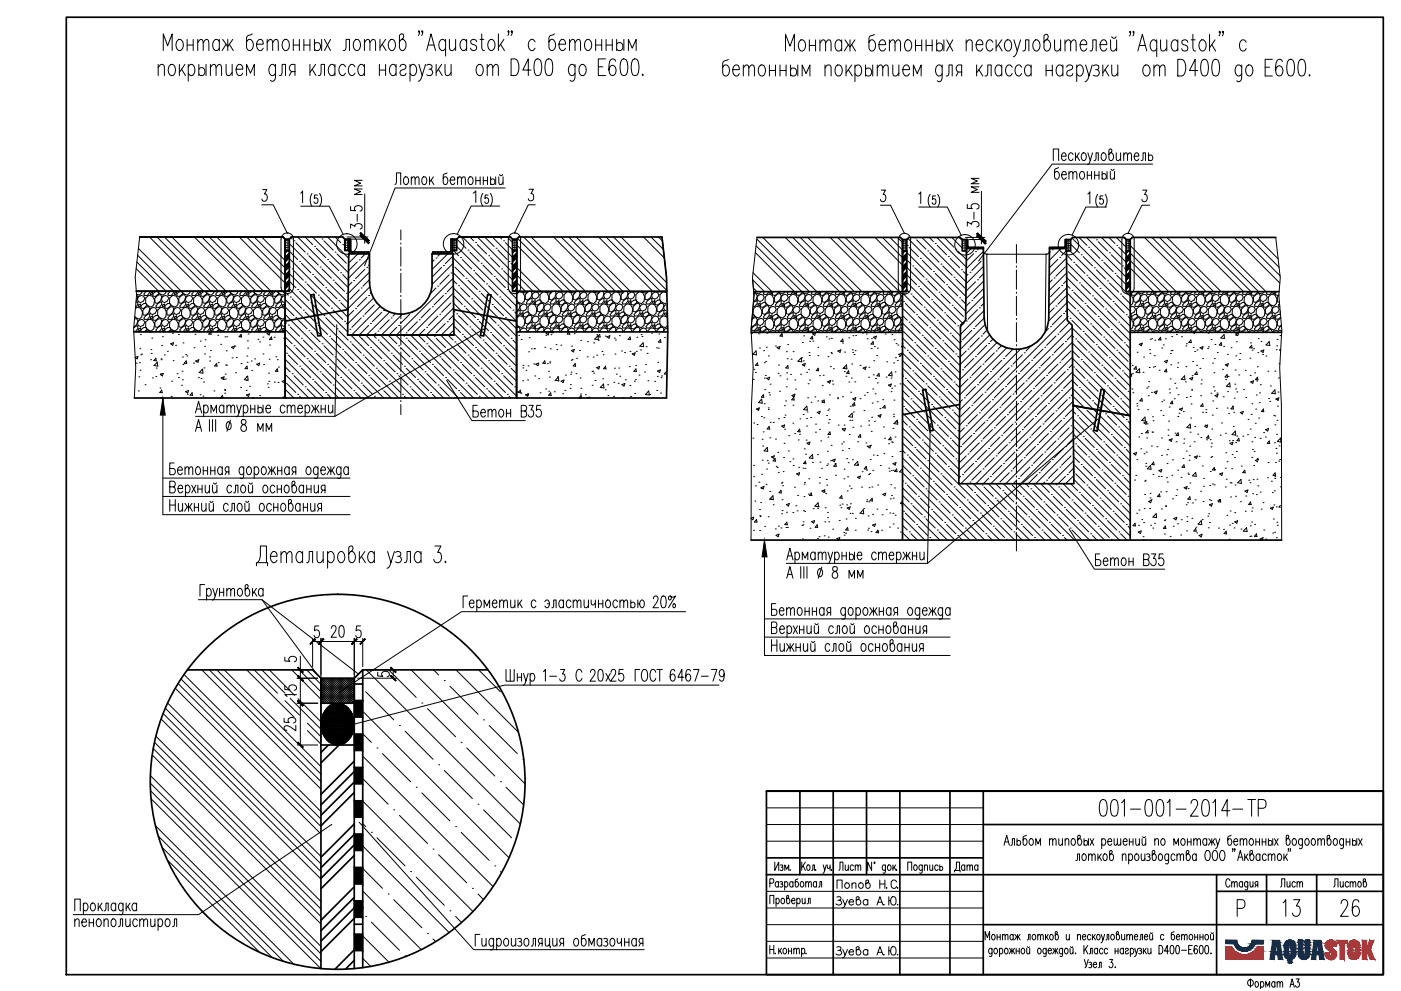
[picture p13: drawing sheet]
<svg xmlns="http://www.w3.org/2000/svg" width="420mm" height="297mm" viewBox="0 0 420 297" stroke-linecap="round" stroke-linejoin="round" font-family="sans-serif">
<!-- layer: 0 -->
<g fill="none" stroke="#000" stroke-width=".51">
<path d="M41.9 71h43l.6 .7v15.6h-44.6M85.5 75.1h1.3v12.2h-1.3zM86.8 71.7h-1.3v47.6M103.4 71.7h1.3M135.7 71.7h1.3M153.7 75.1h1.3v12.2h-1.3zM153.7 71.7h1.3v47.6M198.5 71l1.4 12.1 .4 16.4-.4 19.8M270.7 75.2h1.2v12.2h-1.2zM270.7 71.8h1.2M288.6 71.8h1.2M319.8 71.8h1.3"/>
<path d="M337.7 75.2h1.2v12.2h-1.2zM337.7 71.8h1.2M40.1 99.5h45.4M93.2 88.4l.9-.1 2.2 12.2-1 .2zM104.3 92.8l-18.8 3.5M136.1 92.8l18.8 3.5M146.2 88.3l1.1 .1-2.2 12.3-1-.2zM155 87.3h45M276.7 116.9l1-.2 2.2 12.3-1.1 .2zM330.2 116.7l1 .2-2.2 12.3-1-.2zM287.8 121.2l-17.1 3.1M321.8 121.6l17.1 3"/>
<path d="M56.2 200.8h37.6M96.3 203.3h9.9v20h-9.9zM106.2 210h2.6h-2.6M106.2 205h2.6M146.3 200.8h-37.5v89.2M96.3 223.3v67M106.2 223.3v67M106.2 230h2.6M106.2 220h2.6M106.2 250h2.6M106.2 240h2.6M106.2 272h2.6h-2.6"/>
<path d="M106.2 277h2.6M106.2 270h2.6M106.2 260h2.6M106.2 280h2.6"/>
<circle cx="101.3" cy="234.3" r="56.2"/>
</g>
<g fill="none" stroke="#000" stroke-width=".3">
<path d="M41 78.5l8.8 8.8-.1 .5-.8 .7-.9-.4-.7-.8M41.3 76.5l10.8 10.8M41.5 74.5l12.8 12.8M44.8 71l16.3 16.3M47.1 71l16.2 16.3M49.3 71l16.3 16.3M51.5 71l16.3 16.3M58.3 71l16.2 16.3M60.5 71l16.3 16.3M62.8 71l16.2 16.3M65 71l16.3 16.3M71.7 71l13.8 13.8"/>
<path d="M74 71l11.5 11.6M76.2 71l9.3 9.3M78.5 71l7 7.1M85.7 71.7v.4h.5M85.7 72.3v.5h.5M85.7 73v.5h.5M85.7 73.7v.5h.5M85.7 74.4v.5h.5M86.3 71.7v.4h.5M86.3 72.3v.5h.5M86.3 73v.5h.5M86.3 73.7v.5h.5"/>
<path d="M86.3 74.4v.5h.5M86.8 77.5l17.5 17.6M86.8 73l17.6 17.7M86.8 79.8l.2 .3M86.8 75.3l2.5 2.5M87.2 71.2l.4 .4M88.2 72.2h.1M88.7 72.7l2.8 2.9M89.3 71l15.2 15.2M89.9 78.4h.1M90.4 78.9l2.8 2.8M91.5 71l2.3 2.3"/>
<path d="M92.1 76.1h.1M92.7 76.7l2.7 2.8M93.8 71l10.7 10.8M94.3 73.9h.1M94.9 74.4l2.8 2.8M96 71v.1M96.6 71.6h.1M97.1 72.2l2.8 2.8M98.2 77.8h.1M98.2 71l6.3 6.4M98.8 78.4l2.8 2.8M100.5 75.6h.1"/>
<path d="M100.5 71l1.7 1.7M101.1 76.1l2.8 2.8M102.7 71l.7 .7M102.8 73.3h.1M103.3 73.9l.1 .1M103.6 71.7v.4h.5M103.6 72.3v.5h.5M103.6 73v.5h.5M103.6 73.7v.5h.5M103.6 74.4v.5h.5M104.3 71.7v.4h.4M104.3 72.3v.5h.4"/>
<path d="M104.3 73v.5h.4M104.3 73.7v.5h.4M104.4 79.5h.1M104.5 75.1l.2 .1M104.9 76.2l-.3 .4M105.2 71.8l-.5 .5M105.2 72.6l-.5 .5M105.2 73.5l-.5 .5M105.2 74.4l-.5 .5h-.4v-.5M105.2 75.3l-.4 .3M105.4 76h.1M105.8 75.5l-.4 .5"/>
<path d="M106.7 75.5l-.5 .5M107.2 78.5l-2.7 2.7M107.4 76l-2.9 2.9M107.6 75.5l-.5 .5M107.8 77.9h.1M108.5 75.5l-.5 .5M109.4 75.5l-.5 .5M109.6 76l-1.3 1.3M110.2 75.5l-.4 .5M110.8 77l-6.3 6.4M110.8 79.3l-.2 .3M129.8 76l-.2 .3"/>
<path d="M130.2 77.9l-.6 .6M130.6 75.5l-.5 .5M130.8 77.3h.1M131.4 75.5l-.4 .5M132.1 76l-.8 .8M132.3 75.5l-.4 .5M133 79.6h.1M133.2 75.5l-.5 .5M134.1 75.5l-.5 .5M134.4 76l-4.8 4.8M135 75.5l-.5 .5M135.3 71.7h-.1"/>
<path d="M135.7 73l-.5 .5M135.7 73.9l-.5 .5M135.7 74.8l-.5 .5M135.7 72.8h.5M135.7 73.5h.5M135.7 74.2h.5M135.7 74.9h.5M135.8 77.2l19.1 19.1M135.8 76.8l-2.3 2.2M135.9 79l-6.3 6.3M136 75.1l1.5 1.6M136.2 72.1h-.5l-.5 .5"/>
<path d="M136.4 74.4v.5h.5M136.4 71.7v.4h.5M136.4 72.3v.5h.5M136.4 73v.5h.5M136.4 73.7v.5h.5M137 73.9l17.9 17.9M137 71.7l2.8 2.7M138.1 77.2h.1M138.7 71l15 15.1M138.7 77.8l2.8 2.8M140.4 75h.1M140.9 75.6l2.8 2.8"/>
<path d="M140.9 71l1.2 1.2M142.6 72.7h.1M143.2 71l10.5 10.6M143.2 73.3l2.8 2.8M144.3 78.9h.1M144.9 79.5l2.7 2.8M145.4 71.1l2.8 2.8M146.5 76.7h.1M147.1 77.2l2.8 2.9M147.6 71l6.1 6.1M148.8 74.4h.1M149.3 75l2.8 2.8"/>
<path d="M149.9 71l.5 .6M151 72.2h.1M151.6 72.7l2.1 2.2h.5M152.1 71l1.6 1.6M152.7 78.4h.1M153.3 78.9l.4 .5M153.7 72.1h.5M153.7 72.8h.5M153.7 73.5h.5M153.7 74.2h.5M154.4 74.4v.5h.5M154.4 71.7v.4h.5"/>
<path d="M154.4 72.3v.5h.5M154.4 73v.5h.5M154.4 73.7v.5h.5M155 73.4l13.8 13.9M155.2 71.4l15.9 15.9h-.3M157 71l16.3 16.3M159.3 71l16.2 16.3M166.1 71l16.2 16.3M168.3 71l16.2 16.3M170.5 71l16.3 16.3M172.8 71l16.2 16.3M179.5 71l16.3 16.3"/>
<path d="M181.8 71l16.2 16.3M184 71l16 16M186.3 71l13.6 13.7M193 71l6.2 6.3M195.2 71l3.8 3.8M197.5 71l1.2 1.2M226.5 75.7l11.7 11.7M226.8 73.7l13.7 13.7 .1 .4-1 .8-.7-.2v-.7l.3-.3M227 71.7l15.7 15.7M228.8 71.2l16.2 16.2M235.5 71.2l16.2 16.2M237.7 71.2l16.3 16.2"/>
<path d="M240 71.2l16.2 16.2M242.2 71.2l16.3 16.2M248.9 71.2l16.3 16.2-.3 .4 .1 .4 .9 .1 .7-.9M251.2 71.2l16.2 16.2-.1 .7-.5-.3 .3-.4M253.4 71.2l16.3 16.2M255.7 71.2l15 15M262.4 71.2l8.3 8.3M264.7 71.2l6 6M266.9 71.2l3.8 3.7M269.1 71.2l1.6 1.5M270.8 71.8v.5h.5M270.8 72.4v.5h.5"/>
<path d="M270.8 73.2v.5h.5M270.8 73.8v.5h.5M270.8 74.5v.6h.5M271.5 71.8v.5h.4M271.5 72.4v.5h.4M271.5 73.2v.5h.4M271.5 73.8v.5h.4M271.5 74.5v.6h.4M271.9 75.6l17.7 17.7M271.9 77.9l1.3 1.3M272.1 73.5h.1M272.3 71.5l17.4 17.4"/>
<path d="M272.7 74.1l2.7 2.8M273.8 79.7h.1M274.3 71.3h.1M274.9 71.9l2.8 2.8M276 77.5h.1M276.5 71.2l13.2 13.3M276.6 78l2.8 2.9M278.2 75.2h.1M278.7 71.2l1.2 1.2M278.8 75.8l2.8 2.8M280.5 73h.1M281 71.2l8.8 8.8"/>
<path d="M281.1 73.5l2.8 2.9M282.2 79.2h.1M282.7 79.7l2.9 2.8M283.3 71.3l2.8 2.8M284.4 76.9h.1M285 77.5l2.8 2.8M285.4 71.2l3.2 3.1M286.7 74.7h.1M287.2 75.2l2.6 2.6M287.7 71.2l.7 .7M288.7 71.8v.5h.5M288.7 72.4v.5h.5"/>
<path d="M288.7 73.2v.5h.5M288.7 73.8v.5h.5M288.7 74.5v.6h.5M289.4 71.8v.5h.4l.4-.4M289.4 72.4v.5h.4M289.4 73.2v.5h.4M289.4 73.8v.5h.4M289.4 74.5v.6h.4M289.5 75.2l.3 .4M290.2 72.8l-.4 .4M290.2 73.7l-.4 .4M290.6 74.1l-.3 .4"/>
<path d="M291.3 74.5l-1.5 1.5M291.5 74.1l-.3 .4M292 76l-2.2 2.2M292.4 74.1l-.4 .4M292.6 75.4h.1M293.3 74.1l-.4 .4M293.5 74.5l-.4 .4M294.2 74.1l-.4 .4M294.2 78.3l-2.7 2.8M294.8 77.7h.1M294.9 75.4l-5.1 5.1M294.9 74.3l-.2 .2"/>
<path d="M295 79.8l-5.3 5.2M315 75.4l-.3 .4M315.4 74.1l-.4 .4M315.6 74.9h.1M316.3 74.1l-.4 .4M317.2 74.1l-.4 .4M317.3 77.7l-2.7 2.6M317.8 77.1h.1M318.1 74.1l-.4 .4M318.2 74.5l-3.5 3.5M319 74.1l-.5 .4M319.5 71.8l-.1 .1"/>
<path d="M319.5 80l-2.8 2.8M319.8 75.1l-1.4 1.5M319.8 72.3l-.4 .5M319.8 73.2l-.4 .4M319.8 74.1l-.4 .4M319.8 72.3h.5M319.8 72.9h.5M319.8 73.7h.5M319.8 74.3h.5M319.8 75.1h.5M319.9 78.7l19 19.1M319.9 76.4l1.6 1.6"/>
<path d="M319.9 77.3l-5.3 5.3M320.5 74.5v.6h.5M320.5 71.8v.5h.5M320.5 72.4v.5h.5M320.5 73.2v.5h.5M320.5 73.8v.5h.5M320.9 75.2l18 18.1M321.1 73.2l2.6 2.6M321.5 71.4l17.4 17.4M322 78.6h.1M322.6 79.2l2.8 2.8M323.6 71.2l2.4 2.3"/>
<path d="M324.3 76.4h.1M324.9 76.9l2.7 2.8M325.8 71.2l11.9 11.9M326.5 74.1h.1M327.1 74.7l2.8 2.8M328.1 71.2l.1 .1M328.8 71.9h.1M329.3 72.4l2.8 2.8M330.3 71.2l7.4 7.4M330.4 78h.1M331 78.6l2.8 2.8M332.6 71.2l1.8 1.8"/>
<path d="M332.7 75.8h.1M333.3 76.4l2.8 2.8M334.8 71.2l2.9 2.9M334.9 73.5h.1M335.5 74.1l2.2 2.2M336.6 79.7h.1M337.2 71.3h.1M337.7 72.3h.5M337.7 72.9h.5M337.7 73.7h.5M337.7 74.3h.5M337.7 75.1h.5"/>
<path d="M338.4 74.5v.6h.5M338.4 71.8v.5h.5M338.4 72.4v.5h.5M338.4 73.2v.5h.5M338.4 73.8v.5h.5M339 73.7l13.7 13.7-.6 .9-.8-.1-.2-.4 .3-.4M339 78.2l9.3 9.2v.4l-1 .8-.7-.2v-.7l.3-.3M339 75.9l11.5 11.5M343.2 71.2l16.3 16.2M345.5 71.2l16.2 16.2M347.7 71.2l16.3 16.2M350 71.2l16.2 16.2"/>
<path d="M356.7 71.2l16.2 16.2-.3 .4 .2 .4 .8 .1 .7-.9M358.9 71.2l16.3 16.2-.2 .7-.5-.3 .3-.4M361.2 71.2l16.2 16.2M363.4 71.2l16.3 16.2M370.1 71.2l13.7 13.6M372.4 71.2l11.5 11.5M374.7 71.2l8.9 8.9M376.9 71.2l6.4 6.4M40.1 98.3l1-.7 .2 .2v.7l-.7 .9-.5-.1M40.3 95.6l.7-.1 .3 .6-.3 1.2-.8 .7M40.4 95.1v.2M40.6 92.5l.5-.4 1 .2 .6 1.2-.2 1.5-.7 .7-1-.4-.4-.5"/>
<path d="M40.8 90.6h.5v.7l-.6 .8M40.8 99.5l.3-.2 .8 .2M40.8 80.5l6.8 6.8M41 88.3h.1M41 88.3l.3 .7-.5 1.3M41.5 97.6l.7 .3 .8-.4 .4-.9-.3-.6-.7-.3-.8 .4-.4 .8 .3 .7M41.5 90.4l-.3-.7 .4-.8 .8-.3 .7 .2 .3 .7-.4 .8-.8 .4-.7-.3M41.6 98.6l.6-.3-.2 .9-.5-.2zM41.6 91.4l.6-.3-.2 .9-.5-.2zM42.3 99.5v-.7l.8-.6 .6-.1 .3 .7-.8 .7M42.3 91.6l.8-.6 .6-.1 .3 .8-1 .8-.7-.2zM42.6 87.3l-.1 .5-.7 .7-.8-.4"/>
<path d="M42.8 93l1-.9 .8-.2 .3 .7-.3 1.1-1 .8-.7-.1zM43.4 87.3h.3M43.5 99.5l.3-.3 .8-.1 .2 .4M43.7 89.3l1-.8 1 .3 .6 1.2-.2 1.4-.7 .7-1-.4-.7-.8zM43.7 96.5l1-.8 1 .2 .6 1.2-.2 1.4-.7 .7-1-.4-.7-.8zM43.8 94.6l.9-.6 .2 .2v.7l-.7 .9-.9-.1-.1-.4zM43.9 87.3l-.7 .8 .1 .5h.9l.7-.9v-.4M44.9 99.6h.1M45.1 94l-.3-.7 .4-.8 .8-.4 .7 .3 .3 .6-.4 .9-.8 .4-.7-.3M45.2 95l.6-.3-.2 .9-.5-.2zM45.2 87.8l.6-.3-.2 .9-.5-.2zM45.6 99.5l.4-.2 .5 .2"/>
<path d="M45.9 95.2l.8-.6 .6-.1 .3 .8-1 .8-.7-.2zM45.9 88l.8-.6h.6l.3 .7-1 .8-.7-.2zM46.4 89.4l1-.9 .8-.2 .3 .7-.3 1.1-1 .8-.7-.1zM46.4 96.6l1-.9 .8-.2 .3 .6-.3 1.2-1 .8-.7-.1zM47.3 92.9l.9-.8 1.1 .2 .6 1.2-.2 1.5-.8 .7-.9-.4-.7-.8zM47.4 91l.8-.5 .3 .1v.7l-.8 .9-.8-.1-.1-.4zM47.4 98.2l.8-.6 .3 .2v.7l-.8 .9-.8-.1-.1-.4zM48 99.5l.2-.2 .9 .2M48.7 97.6l.7 .3 .8-.4 .4-.9-.3-.6-.7-.3-.8 .4-.4 .8 .3 .7M48.7 90.4l-.3-.7 .4-.8 .8-.3 .7 .2 .3 .7-.4 .8-.8 .4-.7-.3M48.8 98.6l.6-.3-.2 .9-.5-.2zM48.8 91.4l.6-.3-.2 .9-.5-.2z"/>
<path d="M49.5 99.5v-.7l.8-.6 .5-.1 .4 .7-.8 .7M49.5 91.6l.8-.6 .5-.1 .4 .8-1 .8-.7-.2zM50 93l1-.9 .8-.2 .3 .7-.3 1.1-1 .8-.7-.1zM50.6 87.3h.2M50.7 99.5l.3-.3 .8-.1 .2 .4M50.9 89.3l.9-.8 1.1 .3 .6 1.2-.2 1.4-.8 .7-1-.4-.7-.8zM50.9 96.5l.9-.8 1.1 .2 .6 1.2-.2 1.4-.8 .7-1-.4-.7-.8zM51 94.6l.8-.6 .3 .2v.7l-.8 .9-.8-.1-.1-.4zM51.1 87.3l-.7 .8 .1 .5h.8l.8-.9v-.4M51.7 99.9h.1M52.3 94l-.3-.7 .4-.8 .8-.4 .7 .3 .3 .6-.5 .9-.8 .4-.6-.3M52.4 95l.5-.3-.2 .9-.4-.2z"/>
<path d="M52.4 87.8l.5-.3-.2 .9-.4-.2zM52.8 99.5l.4-.2 .4 .2M53.1 95.2l.8-.6 .5-.1 .4 .8-1 .8-.7-.2zM53.1 88l.8-.6h.5l.4 .7-1 .8-.7-.2zM53.6 96.6l1-.9 .7-.2 .4 .6-.4 1.2-.9 .8-.7-.1zM54.5 87.3l.6 .8 1 .4 .8-.7 .1-.5M54.5 92.9l.9-.8 1.1 .2 .6 1.2-.2 1.5-.8 .7-1-.4-.7-.8zM54.6 91l.8-.5 .3 .1v.7l-.8 .9-.8-.1-.2-.4zM54.6 98.2l.8-.6 .3 .2v.7l-.8 .9-.8-.1-.2-.4zM54.6 88.5l.7-.2 .4 .7-.4 1.1-.9 .8-.7-.1-.1-1.4zM55.2 99.5l.2-.2 .9 .2M55.9 90.4l-.3-.7 .4-.8 .8-.3 .7 .2 .3 .7-.5 .8-.8 .4-.7-.3"/>
<path d="M56 98.6l.5-.3-.2 .9-.5-.2zM56 91.4l.5-.3-.2 .9-.5-.2zM56 96.1l.8-.4 .7 .3 .3 .6-.5 .9-.8 .4-.7-.3-.2-.7zM56.7 99.5v-.7l.8-.6 .5-.1 .4 .7-.8 .7M56.7 91.6l.8-.6 .5-.1 .4 .8-1 .8-.7-.2zM57.2 93l1-.9 .7-.2 .4 .7-.4 1.1-1 .8-.6-.1zM57.7 87.3h.3M57.9 99.5l1-.4 .2 .4M58.1 89.3l.9-.8 1.1 .3 .6 1.2-.2 1.4-.8 .7-1-.4-.7-.8zM58.1 96.5l.9-.8 1.1 .2 .6 1.2-.2 1.4-.8 .7-1-.4-.7-.8zM58.2 94.6l.8-.6 .3 .2v.7l-.8 .9-.8-.1-.2-.4zM58.3 87.3l-.8 .8 .2 .5h.8l.8-.9v-.4"/>
<path d="M59.5 94l-.3-.7 .4-.8 .8-.4 .6 .3 .4 .6-.5 .9-.8 .4-.7-.3M59.6 95l.5-.3-.2 .9-.5-.2zM59.6 87.8l.5-.3-.2 .9-.5-.2zM60 99.5l.4-.2 .4 .2M60.3 95.2l.8-.6 .5-.1 .4 .8-1 .8-.7-.2zM60.3 88l.8-.6h.5l.4 .7-1 .8-.7-.2zM60.8 96.6l1-.9 .7-.2 .4 .6-.4 1.2-1 .8-.6-.1zM60.8 89.4l1-.9 .7-.2 .4 .7-.4 1.1-1 .8-.6-.1zM61.6 87.3l.7 .8 1 .4 .8-.7 .1-.5M61.7 92.9l.9-.8 1.1 .2 .6 1.2-.2 1.5-.8 .7-1-.4-.7-.8zM61.8 91l.8-.5 .3 .1v.7l-.8 .9-.8-.1-.2-.4zM61.8 98.2l.8-.6 .3 .2v.7l-.8 .9-.8-.1-.2-.4z"/>
<path d="M62.4 99.5l.2-.2 .9 .2M63.1 90.4l-.3-.7 .3-.8 .9-.3 .6 .2 .4 .7-.5 .8-.8 .4-.7-.3M63.1 98.6l.6-.3-.2 .9-.5-.2zM63.1 91.4l.6-.3-.2 .9-.5-.2zM63.1 96.1l.9-.4 .6 .3 .4 .6-.5 .9-.8 .4-.7-.3-.2-.7zM63.1 99.5l-.5 .6 .8 .1-.2-.7M63.9 99.5v-.7l.8-.6 .5-.1 .4 .7-.8 .7M63.9 91.6l.8-.6 .5-.1 .4 .8-1 .8-.7-.2zM64.4 93l.9-.9 .8-.2 .4 .7-.4 1.1-1 .8-.6-.1zM64.9 87.3h.3M65.1 99.5l.2-.3 .8-.1 .2 .4M65.3 94.6l.9-.6 .2 .2 .1 .7-.8 .9-.8-.1-.2-.4z"/>
<path d="M65.3 89.3l.9-.8 1.1 .3 .6 1.2-.2 1.4-.8 .7-1-.4-.7-.8zM65.3 96.5l.9-.8 1.1 .2 .6 1.2-.2 1.4-.8 .7-1-.4-.7-.8zM65.5 87.3l-.8 .8 .2 .5h.8l.8-.9-.1-.4M66.7 94l-.3-.7 .3-.8 .8-.4 .7 .3 .4 .6-.5 .9-.8 .4-.7-.3M66.7 95l.6-.3-.2 .9-.5-.2zM66.7 87.8l.6-.3-.2 .9-.5-.2zM67.2 99.5l.3-.2 .5 .2M67.4 95.2l.9-.6 .5-.1 .4 .8-1.1 .8-.7-.2zM67.4 88l.9-.6h.5l.4 .7-1.1 .8-.7-.2zM68 89.4l.9-.9 .8-.2 .3 .7-.3 1.1-1 .8-.6-.1zM68 96.6l.9-.9 .8-.2 .3 .6-.3 1.2-1 .8-.6-.1zM68.8 87.3l.7 .8 1 .4 .8-.7 .1-.5"/>
<path d="M68.9 92.9l.9-.8 1.1 .2 .5 1.2-.1 1.5-.8 .7-1-.4-.7-.8zM68.9 91l.9-.5 .2 .1v.7l-.7 .9-.8-.1-.2-.4zM68.9 98.2l.9-.6 .2 .2v.7l-.7 .9-.8-.1-.2-.4zM69.6 99.5l.2-.2 .9 .2M70.3 90.4l-.3-.7 .3-.8 .8-.3 .7 .2 .4 .7-.5 .8-.8 .4-.7-.3M70.3 98.6l.6-.3-.2 .9-.5-.2zM70.3 91.4l.6-.3-.2 .9-.5-.2zM70.3 96.1l.8-.4 .7 .3 .4 .6-.5 .9-.8 .4-.7-.3-.2-.7zM71 99.5v-.7l.9-.6 .5-.1 .4 .7-.8 .7M71 91.6l.9-.6 .5-.1 .4 .8-1.1 .8-.7-.2zM72.1 87.3h.3M72.2 99.5l.3-.3 .8-.1 .2 .4"/>
<path d="M72.5 89.3l.9-.8 1.1 .3 .5 1.2-.1 1.4-.8 .7-1-.4-.7-.8zM72.5 96.5l.9-.8 1.1 .2 .5 1.2-.1 1.4-.8 .7-1-.4-.7-.8zM72.5 94.6l.9-.6 .2 .2v.7l-.7 .9-.8-.1-.2-.4zM72.5 92.1l.8-.2 .3 .7-.3 1.1-1 .8-.6-.1-.1-1.4zM72.7 87.3l-.8 .8 .2 .5h.8l.7-.9v-.4M72.7 99.5h.1M73.8 94l-.2-.7 .3-.8 .8-.4 .7 .3 .3 .6-.4 .9-.8 .4-.7-.3M73.9 95l.6-.3-.2 .9-.5-.2zM73.9 87.8l.6-.3-.2 .9-.5-.2zM74.4 99.5l.3-.2 .5 .2M74.6 95.2l.9-.6 .5-.1 .4 .8-1.1 .8-.7-.2zM74.6 88l.9-.6h.5l.4 .7-1.1 .8-.7-.2z"/>
<path d="M74.9 99.7h.1M75.2 96.6l.9-.9 .8-.2 .3 .6-.3 1.2-1 .8-.6-.1zM75.2 89.4l.9-.9 .8-.2 .3 .7-.3 1.1-1 .8-.6-.1zM76 87.3l.7 .8 1 .4 .8-.7v-.5M76.1 92.9l.9-.8 1 .2 .6 1.2-.1 1.5-.8 .7-1-.4-.7-.8zM76.1 91l.9-.5 .2 .1v.7l-.7 .9-.8-.1-.2-.4zM76.1 98.2l.9-.6 .2 .2v.7l-.7 .9-.8-.1-.2-.4zM76.7 99.5l.3-.2 .8 .2M77.4 97.6l.7 .3 .8-.4 .4-.9-.3-.6-.7-.3-.8 .4-.3 .8 .2 .7M77.4 90.4l-.2-.7 .3-.8 .8-.3 .7 .2 .3 .7-.4 .8-.8 .4-.7-.3M77.5 98.6l.6-.3-.2 .9-.5-.2zM77.5 91.4l.6-.3-.2 .9-.5-.2z"/>
<path d="M78.2 99.5v-.7l.8-.6 .6-.1 .4 .7-.9 .7M78.2 91.6l.8-.6 .6-.1 .4 .8-1.1 .8-.7-.2zM78.8 93l.9-.9 .8-.2 .3 .7-.3 1.1-1 .8-.7-.1zM79.3 87.3h.3M79.4 99.5l1.1-.4 .2 .4M79.7 89.3l.9-.8 1 .3 .6 1.2-.1 1.4-.8 .7-1-.4-.7-.8zM79.7 96.5l.9-.8 1 .2 .6 1.2-.1 1.4-.8 .7-1-.4-.7-.8zM79.7 94.6l.9-.6 .2 .2v.7l-.7 .9-.8-.1-.2-.4zM79.8 87.3l-.7 .8 .2 .5h.8l.7-.9v-.4M80.1 100l.9-.3-.3 .7zM81 94l-.3-.7 .4-.8 .8-.4 .7 .3 .3 .6-.4 .9-.8 .4-.7-.3M81.1 95l.6-.3-.2 .9-.5-.2z"/>
<path d="M81.1 87.8l.6-.3-.2 .9-.5-.2zM81.6 99.5l.3-.2 .5 .2M81.8 95.2l.8-.6 .6-.1 .4 .8-1.1 .8-.7-.2zM81.8 88l.8-.6h.6l.4 .7-1.1 .8-.7-.2zM82.4 89.4l.9-.9 .8-.2 .3 .7-.3 1.1-1 .8-.7-.1zM83.2 87.3l.7 .8 1 .4 .6-.6M83.3 91l.9-.5 .2 .1v.7l-.7 .9-.9-.1-.1-.4zM83.3 98.2l.9-.6 .2 .2v.7l-.7 .9-.9-.1-.1-.4zM83.3 95.7l.8-.2 .3 .6-.3 1.2-1 .8-.7-.1v-1.4zM83.9 99.5l.3-.2 .8 .2M84.6 90.4l.9 .2M84.6 97.6l.7 .3 .2-.2"/>
<path d="M84.7 98.6l.6-.3-.2 .9-.5-.2zM84.7 91.4l.6-.3-.2 .9-.5-.2zM85.5 98.7l20.6 20.6M85.5 94.2l25.1 25.1M85.5 89.7l29.6 29.6M85.5 88.6h.1M85.5 95.7h.1M85.5 96.5l.4 .4M85.5 92l2.7 2.6M85.5 87.5l1 1M85.5 92.9l-.3-.6-1-.2-.9 .8-.1 1.6 .7 .8 1 .4 .6-.7M85.5 98.7l-.1 .8"/>
<path d="M85.5 91.5v.8M85.5 88.6l-.8 .3-.4 .8 .3 .7M85.5 95.7l-.8 .4-.4 .8 .3 .7M86.5 97.5h.1M86.8 86.5l32.8 32.8M86.8 82l17.5 17.5M86.8 84.3l1.9 1.9M87 89h.1M87 98l2.9 2.8M87.6 80.6h.1M87.6 89.6l2.8 2.8M88.2 81.2l2.8 2.8"/>
<path d="M88.7 95.2h.1M89.3 86.8h.1M89.3 95.8l2.8 2.8M89.9 87.3l2.8 2.8M91 93h.1M91.5 84.5h.1M91.5 93.5l2.8 2.8M92.1 85.1l2.8 2.8M92.7 99.1h.1M93.2 90.7h.1M93.2 99.7l2.8 2.8M93.8 82.3h.1"/>
<path d="M93.8 91.3l2.8 2.8M94.3 82.8l2.8 2.8M94.9 96.9h.1M95.4 88.5h.1M95.4 97.5l2.8 2.7M96 80.1h.1M96 89l2.8 2.8M96.6 80.6l2.8 2.8M97.1 94.6h.1M97.7 86.2h.1M97.7 95.2l2.8 2.8M98.2 86.8l2.9 2.8"/>
<path d="M99.4 92.4h.1M99.9 84h.1M99.9 93l2.9 2.8M100.5 84.5l2.8 2.8M101.1 98.6h.1M101.6 90.1h.1M101.6 99.1l2.8 2.8M102.2 81.7h.1M102.2 90.7l2.2 2.2M102.8 82.3l1.7 1.7M103.3 96.3h.1M103.9 87.9h.1"/>
<path d="M103.9 96.9l.4 .4M104.4 99.2l-.1 .1M104.9 98.7h.1M105.5 84.6l-1 1.1M106.1 84.1h.1M106.1 93l-1.8 1.8M106.6 92.5h.1M107.8 86.9l-2.9 2.8M108.3 86.3h.1M108.3 95.3l-2.8 2.8M108.9 94.7h.1M109.4 80.7l-2.8 2.8"/>
<path d="M110 80.1h.1M110 89.1l-2.8 2.8M110.6 88.6h.1M110.6 97.5l-2.8 2.9M110.8 81.6l-6.4 6.4M110.8 83.8l-1.9 2M110.9 86l-6.5 6.5M111.1 97h.1M111.3 87.8l-.2 .2M112 89.4l-7.7 7.7M112.3 91.4l-2.9 2.8M112.8 90.8h.1"/>
<path d="M112.8 99.8l-.6 .6M113.4 99.2h.1M114 91.8l-8.6 8.6M114.5 93.6l-2.8 2.8M115 93h.1M116.7 95.8l-2.8 2.9M116.8 93.6l-6.9 6.8M117.3 95.3h.1M118.6 94l-.8 .7M119 98.1l-2.3 2.3M119.5 97.5h.1M120.7 94.1l-6.3 6.3"/>
<path d="M121.8 99.8h.1M122.9 94.2l-2.8 2.8M123.5 93.6h.1M125.2 96.4l-2.9 2.8M125.7 95.8h.1M127.4 98.7l-1.8 1.7M128 98.1h.1M129.1 92.5l-2.8 2.8M129.7 91.9h.1M130.8 86.3l-1.8 1.8M131.3 85.8h.1M131.3 94.7l-2.8 2.8"/>
<path d="M131.9 94.2h.1M132.4 80.1l-2.7 2.9M133 88.6l-2.8 2.8M133.5 88h.1M133.5 97l-2.7 2.8M134.1 96.4h.1M134.7 82.4l-2.8 2.8M135.2 81.8h.1M135.2 90.8l-2.8 2.8M135.8 90.3h.1M135.8 99.2l-1.2 1.2M135.9 81.2l-.1 .1"/>
<path d="M135.9 83.4l-17 17M135.9 81.7l19 19.1M135.9 84l1.1 1.1M136 86.3l18.9 18.9M136 87.8l-12.6 12.6M136 85.6l-1.9 1.9M136 90.8l18.9 18.9M136 88.6l2.7 2.7M136 93.1l.4 .4M136 92.3l-8.1 8.1M136 94.5l-1.3 1.3M136.1 95.4l18.8 18.8"/>
<path d="M136.1 97.7l2 2M136.1 96.7l-3.7 3.7M136.1 99.9l18.8 18.8M136.4 80.1l2.8 2.7M137 94.1h.1M137.5 85.6h.1M137.5 94.6l2.9 2.9M138.1 86.2l2.8 2.8M139.2 91.8h.1M139.8 83.4h.1M139.8 92.4l2.8 2.8M140.4 84l2.8 2.8"/>
<path d="M140.9 98h.1M141.5 89.6h.1M141.5 98.6l2.8 2.8M142.1 81.2h.1M142.1 90.1l2.8 2.9M142.6 81.7l2.8 2.8M143.2 95.8h.1M143.7 87.3h.1M143.7 96.3l2.8 2.8M144.3 87.9l2.8 2.8M145.4 93.5h.1M146 85.1h.1"/>
<path d="M146 94.1l2.8 2.8M146.5 85.6l2.8 2.9M147.1 99.7h.1M147.6 91.3h.1M148.2 82.8h.1M148.2 91.8l2.8 2.8M148.8 83.4l2.8 2.8M149.3 97.5h.1M149.9 89h.1M149.9 98l2.8 2.8M150.4 80.6h.1M150.4 89.6l2.9 2.8"/>
<path d="M151 81.2l2.7 2.7M151.6 95.2h.1M152.1 86.8h.1M152.1 95.8l2.8 2.7M152.7 87.3l2.2 2.2M153.8 93h.1M154.4 93.5l.5 .5M154.9 93.5l.9-.5 .2 .1v.8l-.7 .8h-.4M154.9 88.2l.9-.7 1 .2 .6 1.2-.2 1.4-.8 .7-.9-.4-.6-.6M154.9 95.4l.9-.7 1 .2 .6 1.2-.2 1.4-.8 .7-.9-.4-.6-.6M154.9 90l.2 .6-.2 .2M154.9 97.2l.2 .6-.2 .2"/>
<path d="M154.9 91l.7-.1 .4 .6-.4 1.2-.7 .6M154.9 98.2l.7-.1 .4 .6-.2 .8M155 84.7l2.6 2.6M155 82.4l4.8 4.9M155 80.2l7.1 7.1M155 86.9l.3 .4M155.5 87.3l-.2 .2h-.4M155.9 99.5l.4-.9 .8-.3 .7 .3 .3 .6-.2 .3M156.2 92.9l-.3-.7 .4-.7 .8-.4 .7 .3 .3 .6-.4 .8-.8 .5-.7-.3M156.3 94l.6-.3-.2 .8-.5-.2zM156.5 87.3h.2M157 94.1l.8-.5 .6-.1 .3 .7-1 .8-.7-.1z"/>
<path d="M157 87.3v.4l.7 .1 .7-.5M157.5 95.5l.9-.9 .8-.1 .4 .6-.4 1.2-.9 .8-.7-.2zM158.4 91.9l.9-.8 1.1 .2 .6 1.2-.2 1.4-.8 .7-.9-.4-.7-.8zM158.4 99.5v-.4l.9-.8 1.1 .2 .5 1M158.4 90l.9-.6 .2 .2 .1 .7-.7 .8h-.9l-.2-.4zM158.4 97.2l.9-.6 .2 .1 .1 .7-.7 .9h-.9l-.2-.4zM159.2 87.3l-.8 .1-.9 1 .1 1.3 .7 .2 .9-.8 .4-1.2-.4-.6M159.7 87.3h.5M159.8 89.3l-.3-.7 .4-.7 .8-.4 .7 .3 .3 .6-.5 .8-.7 .5-.7-.3M159.8 96.5l-.3-.7 .4-.8 .8-.3 .7 .3 .3 .6-.5 .8-.7 .5-.7-.3M159.9 97.6l.6-.3-.2 .8-.5-.2zM159.9 90.4l.6-.3-.2 .9-.5-.2z"/>
<path d="M160.6 97.7l.8-.5 .5-.1 .4 .7-1 .8-.7-.1zM160.6 90.6l.8-.6 .5-.1 .4 .7-1 .8-.7-.1zM161.1 91.9l.9-.9 .8-.1 .4 .6-.4 1.2-.9 .8-.7-.2zM161.1 99.5v-.4l.9-.9 .8-.1 .4 .6-.3 .8M161.5 87.3l.1 .2h.8l.2-.2M162 88.3l.9-.8 1.1 .2 .6 1.2-.2 1.4-.8 .7-1-.4-.7-.8zM162 95.5l.9-.8 1.1 .2 .6 1.2-.2 1.4-.8 .7-1-.4-.7-.8zM162 93.6l.9-.6 .2 .1 .1 .8-.8 .8h-.8l-.2-.4zM163.1 99.5l.4-.9 .8-.3 .7 .3 .3 .6-.2 .3M163.4 92.9l-.3-.7 .4-.7 .8-.4 .7 .3 .3 .6-.5 .8-.7 .5-.7-.3M163.5 94l.6-.3-.3 .8-.4-.2zM163.6 99.5h.1"/>
<path d="M163.7 87.3h.2M163.8 99.9l.9-.3-.3 .8zM164.2 94.1l.8-.5 .5-.1 .4 .7-1 .8-.7-.1zM164.2 87.3v.4l.7 .1 .7-.5M164.7 95.5l.9-.9 .8-.1 .4 .6-.4 1.2-.9 .8-.7-.2zM165.4 99.7h.1M165.6 91.9l.9-.8 1.1 .2 .6 1.2-.2 1.4-.8 .7-1-.4-.7-.8zM165.6 99.5v-.4l.9-.8 1.1 .2 .5 1M165.6 90l.9-.6 .2 .2 .1 .7-.8 .8h-.8l-.2-.4zM165.6 97.2l.9-.6 .2 .1 .1 .7-.8 .9h-.8l-.2-.4zM165.9 99.5v.2l-1.1-.1M166.4 87.3l-.8 .1-.9 1 .1 1.3 .7 .2 .9-.8 .4-1.2-.4-.6"/>
<path d="M166.9 87.3h.5M166.9 89.3l-.2-.7 .4-.7 .7-.4 .8 .3 .3 .6-.5 .8-.8 .5-.7-.3M166.9 96.5l-.2-.7 .4-.8 .7-.3 .8 .3 .3 .6-.5 .8-.8 .5-.7-.3M167.1 97.6l.5-.3-.2 .8-.5-.2zM167.1 90.4l.5-.3-.2 .9-.5-.2zM167.8 97.7l.8-.5 .5-.1 .4 .7-1 .8-.7-.1zM167.8 90.6l.8-.6 .5-.1 .4 .7-1 .8-.7-.1zM168.3 91.9l.9-.9 .8-.1 .4 .6-.4 1.2-1 .8-.7-.2zM168.3 99.5v-.4l.9-.9 .8-.1 .4 .6-.3 .8M168.7 87.3l.1 .2h.8l.2-.2M169.2 88.3l.9-.8 1.1 .2 .6 1.2-.2 1.4-.8 .7-1-.4-.7-.8zM169.2 95.5l.9-.8 1.1 .2 .6 1.2-.2 1.4-.8 .7-1-.4-.7-.8z"/>
<path d="M169.2 93.6l.9-.6 .2 .1 .1 .8-.8 .8h-.8l-.2-.4zM170.3 99.5l.4-.9 .7-.3 .7 .3 .4 .6-.2 .3M170.5 92.9l-.2-.7 .4-.7 .7-.4 .7 .3 .4 .6-.5 .8-.8 .5-.7-.3M170.7 94l.5-.3-.2 .8-.5-.2zM170.7 99.5l-.6 .6 .8 .1-.1-.7M171.4 94.1l.8-.5 .5-.1 .4 .7-1 .8-.7-.1zM171.4 87.3v.4l.7 .1 .6-.5M171.6 99.5h.1M171.9 95.5l.9-.9 .8-.1 .4 .6-.4 1.2-1 .8-.7-.2zM172.7 99.5l.1-.4 .9-.8 1 .2 .5 1M172.8 91.9l.9-.8 1 .2 .7 1.2-.2 1.4-.8 .7-1-.4-.7-.8zM172.8 90l.9-.6 .2 .2 .1 .7-.8 .8h-.8l-.2-.4z"/>
<path d="M172.8 97.2l.9-.6 .2 .1 .1 .7-.8 .9h-.8l-.2-.4zM172.8 87.4l.8-.1 .4 .6-.4 1.2-1 .8-.7-.2v-1.3zM174.1 87.3h.5M174.1 89.3l-.3-.7 .5-.7 .7-.4 .7 .3 .4 .6-.5 .8-.8 .5-.7-.3M174.1 96.5l-.3-.7 .5-.8 .7-.3 .7 .3 .4 .6-.5 .8-.8 .5-.7-.3M174.3 97.6l.5-.3-.2 .8-.5-.2zM174.3 90.4l.5-.3-.2 .9-.5-.2zM174.9 97.7l.9-.5 .5-.1 .3 .7-.9 .8-.8-.1zM174.9 90.6l.9-.6 .5-.1 .3 .7-.9 .8-.8-.1zM175.5 99.5v-.4l.9-.9 .8-.1 .4 .6-.3 .8M175.9 87.3l.1 .2h.8l.2-.2M176.4 93.6l.9-.6 .2 .1 .1 .8-.8 .8h-.8l-.2-.4z"/>
<path d="M176.4 88.3l.9-.8 1 .2 .7 1.2-.2 1.4-.8 .7-1-.4-.7-.8zM176.4 95.5l.9-.8 1 .2 .7 1.2-.2 1.4-.8 .7-1-.4-.7-.8zM176.4 91l.8-.1 .4 .6-.4 1.2-1 .8-.7-.2v-1.4zM177.5 99.5l.3-.9 .8-.3 .7 .3 .3 .6-.1 .3M177.7 92.9l-.3-.7 .4-.7 .8-.4 .7 .3 .3 .6-.4 .8-.8 .5-.7-.3M177.8 94l.6-.3-.2 .8-.5-.2zM178 87.3h.2M178.5 94.1l.9-.5 .5-.1 .3 .7-1 .8-.7-.1zM178.5 87.3v.4l.7 .1 .7-.5M179.1 95.5l.9-.9 .8-.1 .3 .6-.3 1.2-1 .8-.7-.2zM179.9 91.9l1-.8 1 .2 .6 1.2-.1 1.4-.8 .7-1-.4-.7-.8zM179.9 99.5v-.4l1-.8 1 .2 .5 1"/>
<path d="M180 90l.9-.6 .2 .2v.7l-.7 .8h-.8l-.2-.4zM180 97.2l.9-.6 .2 .1v.7l-.7 .9h-.8l-.2-.4zM180 87.4l.8-.1 .3 .6-.3 1.2-1 .8-.7-.2v-1.3zM181.3 87.3h.4M181.3 89.3l-.3-.7 .4-.7 .8-.4 .7 .3 .3 .6-.4 .8-.8 .5-.7-.3M181.3 96.5l-.3-.7 .4-.8 .8-.3 .7 .3 .3 .6-.4 .8-.8 .5-.7-.3M181.4 97.6l.6-.3-.2 .8-.5-.2zM181.4 90.4l.6-.3-.2 .9-.5-.2zM182.1 97.7l.9-.5 .5-.1 .3 .7-1 .8-.7-.1zM182.1 90.6l.9-.6 .5-.1 .3 .7-1 .8-.7-.1zM182.7 91.9l.9-.9 .8-.1 .3 .6-.3 1.2-1 .8-.7-.2zM182.7 99.5v-.4l.9-.9 .8-.1 .3 .6-.2 .8"/>
<path d="M183.1 87.3l.1 .2h.8l.2-.2M183.5 88.3l1-.8 1 .2 .6 1.2-.1 1.4-.8 .7-1-.4-.7-.8zM183.5 95.5l1-.8 1 .2 .6 1.2-.1 1.4-.8 .7-1-.4-.7-.8zM183.6 93.6l.9-.6 .2 .1v.8l-.7 .8h-.8l-.2-.4zM184.7 99.5l.3-.9 .8-.3 .7 .3 .3 .6-.1 .3M184.9 92.9l-.3-.7 .4-.7 .8-.4 .7 .3 .3 .6-.4 .8-.8 .5-.7-.3M185 94l.6-.3-.2 .8-.5-.2zM185.2 87.3h.2M185.7 94.1l.8-.5 .6-.1 .3 .7-1 .8-.7-.1zM185.7 87.3v.4l.7 .1 .7-.5M187.1 91.9l1-.8 1 .2 .6 1.2-.1 1.4-.8 .7-1-.4-.7-.8zM187.1 99.5v-.4l1-.8 1 .2 .5 1"/>
<path d="M187.2 90l.9-.6 .2 .2v.7l-.7 .8h-.8l-.2-.4zM187.2 97.2l.9-.6 .2 .1v.7l-.7 .9h-.8l-.2-.4zM187.2 87.4l.8-.1 .3 .6-.3 1.2-1 .8-.7-.2v-1.3zM187.2 94.6l.8-.1 .3 .6-.3 1.2-1 .8-.7-.2v-1.4zM188.4 87.3h.5M188.5 89.3l-.3-.7 .4-.7 .8-.4 .7 .3 .3 .6-.4 .8-.8 .5-.7-.3M188.5 96.5l-.3-.7 .4-.8 .8-.3 .7 .3 .3 .6-.4 .8-.8 .5-.7-.3M188.6 97.6l.6-.3-.2 .8-.5-.2zM188.6 90.4l.6-.3-.2 .9-.5-.2zM189.3 97.7l.8-.5 .6-.1 .3 .7-1 .8-.7-.1zM189.3 90.6l.8-.6 .6-.1 .3 .7-1 .8-.7-.1zM189.9 91.9l.9-.9 .7-.1 .4 .6-.4 1.2-.9 .8-.7-.2z"/>
<path d="M189.9 99.5v-.4l.9-.9 .7-.1 .4 .6-.2 .8M190.2 87.3l.2 .2h.8l.2-.2M190.7 88.3l1-.8 1 .2 .6 1.2-.1 1.4-.9 .7-.9-.4-.7-.8zM190.7 95.5l1-.8 1 .2 .6 1.2-.1 1.4-.9 .7-.9-.4-.7-.8zM190.8 93.6l.9-.6 .2 .1v.8l-.7 .8h-.8l-.3-.4zM191.8 99.5l.4-.9 .8-.3 .7 .3 .3 .6-.1 .3M192.1 92.9l-.3-.7 .4-.7 .8-.4 .7 .3 .3 .6-.4 .8-.8 .5-.7-.3M192.2 94l.6-.3-.2 .8-.5-.2zM192.4 87.3h.2M192.9 94.1l.8-.5 .6-.1 .3 .7-1 .8-.7-.1zM192.9 87.3v.4l.7 .1 .7-.5M193.4 95.5l1-.9 .7-.1 .4 .6-.4 1.2-.9 .8-.7-.2z"/>
<path d="M194.3 99.5v-.4l1-.8 1 .2 .5 1M194.3 91.9l1-.8 1 .2 .6 1.2-.1 1.4-.9 .7-.9-.4-.7-.8zM194.4 90l.9-.6 .2 .2v.7l-.7 .8h-.9l-.2-.4zM194.4 97.2l.9-.6 .2 .1v.7l-.7 .9h-.9l-.2-.4zM194.4 87.4l.7-.1 .4 .6-.4 1.2-.9 .8-.7-.2-.1-1.3zM195.4 99.9h.1M195.6 87.3h.5M195.7 89.3l-.3-.7 .4-.7 .8-.4 .7 .3 .3 .6-.4 .8-.8 .5-.7-.3M195.7 96.5l-.3-.7 .4-.8 .8-.3 .7 .3 .3 .6-.4 .8-.8 .5-.7-.3M195.8 97.6l.6-.3-.2 .8-.5-.2zM195.8 90.4l.6-.3-.2 .9-.5-.2zM196.5 97.7l.8-.5 .6-.1 .3 .7-1 .8-.7-.1z"/>
<path d="M196.5 90.6l.8-.6 .6-.1 .3 .7-1 .8-.7-.1zM197 91.9l.9-.9 .8-.1 .4 .6-.4 1.2-.9 .8-.7-.2zM197 99.5v-.4l.9-.9 .8-.1 .4 .6-.2 .8M197.4 87.3l.1 .2h.9l.2-.2M197.9 93.6l1-.6 .2 .1v.8l-.7 .8h-.9l-.2-.4zM199.2 93l.6 .2M199.6 87.3l.2 .1M199.7 87.7l-.8-.2-1 .8v1.5l.7 .8 1.1 .3M199.7 91.3l-.3 .2-.4 .7 .3 .7M199.9 93.7l-.5 .3-.2 .3 .6 .2 .1-.6M200 95.2l-.1-.3-1-.2-1 .8v1.5l.7 .8 .9 .4 .7-.6M200.3 98.3l-.9 .3-.4 .9"/>
<path d="M225.2 99.2l.3 .8h-.2M225.5 95.8l.5-.5 .8-.1 .3 .6-.3 1.2-1 .8-.5-.1M225.6 94.2l.5 .2 .1 .6-.7 .5M225.7 83.9l3.6 3.5-.3 .4 .1 .4 .8 .1 .8-.9M225.8 81.7l5.7 5.7-.2 .7-.5-.3 .3-.4M225.9 90.7l1-.6 .2 .2v.6l-.8 1-.5-.1M225.9 92.6l1-.8 1 .2 .6 1.2-.2 1.4-.8 .7-.9-.3-.7-.9zM226 97.8l.9-.5 .2 .2v.6l-.8 .9h-.8l-.1-.4zM226 86.4l1 1M226.1 99.6l.8-.6 1 .2 .2 .4M226.1 88.1l.7-.1 .3 .6-.3 1.2-.8 .7M226.1 87.4l-.1 .5"/>
<path d="M226.3 87.4l1.2 .7 .8-.7M227.3 90l-.3-.7 .4-.7 .8-.4 .7 .3 .3 .7-.4 .8-.8 .4-.7-.3M227.3 97.2l-.3-.7 .4-.7 .8-.4 .7 .3 .3 .7-.4 .7-.8 .5-.7-.3M227.4 98.3l.6-.3-.2 .8-.5-.2zM227.4 91.1l.6-.3-.2 .9-.5-.3zM228 99.7h.1M228.1 98.5l.8-.7h.5l.4 .7-1 .8-.7-.1zM228.1 91.3l.8-.6 .5-.1 .4 .8-1 .7-.7-.1zM228.3 87.4h.1M228.6 92.7l1-1 .8-.1 .3 .6-.3 1.2-1 .8-.7-.2zM228.9 99.6l.7-.7 .8-.1 .3 .8M229.5 89l.9-.8 1.1 .2 .6 1.2-.2 1.4-.8 .7-.9-.3-.8-.8z"/>
<path d="M229.5 96.1l.9-.7 1.1 .2 .6 1.2-.2 1.4-.8 .7-.9-.4-.8-.8zM229.6 94.3l.8-.6 .3 .2v.6l-.8 1-.8-.1-.1-.4zM230 99.9h.1M230.9 93.6l-.3-.7 .4-.7 .8-.4 .7 .3 .3 .7-.4 .8-.9 .4-.7-.3M230.9 99.6l.9-.6 .7 .2 .1 .4M231 94.7l.5-.3-.2 .9-.5-.3zM231.7 94.9l.8-.6 .5-.1 .4 .8-1 .7-.7-.1zM232 87.4l-.3 .3v.7l.7 .2 1-.8-.1-.4M232.2 96.3l1-1 .7-.1 .4 .6-.4 1.2-.9 .8-.7-.2zM232.2 89.1l1-1 .7-.1 .4 .6-.4 1.2-.9 .8-.7-.1zM233.1 92.6l.9-.8 1.1 .2 .6 1.2-.2 1.4-.8 .7-.9-.3-.8-.9zM233.2 90.7l.8-.6 .3 .2v.6l-.8 1-.8-.1-.2-.4z"/>
<path d="M233.2 97.8l.8-.5 .3 .2v.6l-.8 .9h-.8l-.2-.4zM233.3 99.6l.7-.6 1.1 .2 .2 .4M233.5 87.4l1.2 .7 .8-.7M234.5 90l-.3-.7 .4-.7 .8-.4 .7 .3 .3 .7-.4 .8-.9 .4-.7-.3M234.5 97.2l-.3-.7 .4-.7 .8-.4 .7 .3 .3 .7-.4 .7-.9 .5-.7-.3M234.5 100l.2 .8-.8-.1zM234.6 98.3l.5-.3-.2 .8-.5-.2zM234.6 91.1l.5-.3-.2 .9-.5-.3zM235.3 98.5l.8-.7h.5l.4 .7-1 .8-.7-.1zM235.3 91.3l.8-.6 .5-.1 .4 .8-1 .7-.7-.1zM235.5 87.4h.1M235.8 92.7l1-1 .7-.1 .4 .6-.4 1.2-1 .8-.6-.2z"/>
<path d="M236 99.6l.8-.7 .7-.1 .3 .8M236.5 87.4l-.4 .4 .2 .4 .8 .1 .7-.9M236.7 89l.9-.8 1.1 .2 .6 1.2-.2 1.4-.8 .7-1-.3-.7-.8zM236.7 96.1l.9-.7 1.1 .2 .6 1.2-.2 1.4-.8 .7-1-.4-.7-.8zM236.8 94.3l.8-.6 .3 .2v.6l-.8 1-.8-.1-.2-.4zM238 99.6l1-.6 .6 .2 .2 .4M238.1 93.6l-.3-.7 .4-.7 .8-.4 .6 .3 .4 .7-.4 .8-.9 .4-.7-.3M238.2 94.7l.5-.3-.2 .9-.5-.3zM238.3 87.4l-.3 .4 .5 .3 .2-.7M238.9 94.9l.8-.6 .5-.1 .4 .8-1 .7-.7-.1zM239.4 96.3l.9-1 .8-.1 .4 .6-.4 1.2-1 .8-.6-.2zM239.4 89.1l.9-1 .8-.1 .4 .6-.4 1.2-1 .8-.6-.1z"/>
<path d="M240.3 90.7l.9-.6 .3 .2v.6l-.8 1-.8-.1-.2-.4zM240.3 97.8l.9-.5 .3 .2v.6l-.8 .9h-.8l-.2-.4zM240.3 92.6l.9-.8 1.1 .2 .6 1.2-.2 1.4-.8 .7-1-.3-.7-.9zM240.4 99.6l.8-.6 1.1 .2 .2 .4M240.7 87.4l1.2 .7 .8-.7M241.7 90l-.3-.7 .4-.7 .8-.4 .6 .3 .4 .7-.5 .8-.8 .4-.7-.3M241.7 97.2l-.3-.7 .4-.7 .8-.4 .6 .3 .4 .7-.5 .7-.8 .5-.7-.3M241.8 98.3l.5-.3-.2 .8-.5-.2zM241.8 91.1l.5-.3-.2 .9-.5-.3zM242.5 98.5l.8-.7h.5l.4 .7-1 .8-.7-.1zM242.5 91.3l.8-.6 .5-.1 .4 .8-1 .7-.7-.1zM242.7 87.4h.1"/>
<path d="M243 92.7l.9-1 .8-.1 .4 .6-.4 1.2-1 .8-.6-.2zM243.2 99.6l.7-.7 .8-.1 .3 .8M243.6 87.4l-.3 .4 .2 .4 .8 .1 .7-.9M243.9 89l.9-.8 1.1 .2 .6 1.2-.2 1.4-.8 .7-1-.3-.7-.8zM243.9 96.1l.9-.7 1.1 .2 .6 1.2-.2 1.4-.8 .7-1-.4-.7-.8zM243.9 94.3l.9-.6 .3 .2v.6l-.8 1-.8-.1-.2-.4zM245.2 99.6l1-.6 .6 .2 .2 .4M245.3 93.6l-.3-.7 .3-.7 .9-.4 .6 .3 .4 .7-.5 .8-.8 .4-.7-.3M245.3 94.7l.6-.3-.2 .9-.5-.3zM245.5 87.4l-.3 .4 .5 .3 .2-.7M246 94.9l.9-.6 .5-.1 .4 .8-1.1 .7-.7-.1zM246.4 87.4l-.4 .3v.7l.7 .2 1.1-.8-.1-.4"/>
<path d="M246.6 89.1l.9-1 .8-.1 .4 .6-.4 1.2-1 .8-.6-.1zM246.6 96.3l.9-1 .8-.1 .4 .6-.4 1.2-1 .8-.6-.2zM247.5 92.6l.9-.8 1.1 .2 .5 1.2-.1 1.4-.8 .7-1-.3-.7-.9zM247.5 90.7l.9-.6 .2 .2 .1 .6-.8 1-.8-.1-.2-.4zM247.5 97.8l.9-.5 .2 .2 .1 .6-.8 .9h-.8l-.2-.4zM247.6 99.6l.8-.6 1.1 .2 .2 .4M247.8 87.4l1.3 .7 .8-.7M248.9 90l-.3-.7 .3-.7 .9-.4 .6 .3 .4 .7-.5 .8-.8 .4-.7-.3M248.9 97.2l-.3-.7 .3-.7 .9-.4 .6 .3 .4 .7-.5 .7-.8 .5-.7-.3M248.9 98.3l.6-.3-.2 .8-.5-.2zM248.9 91.1l.6-.3-.2 .9-.5-.3zM249.6 98.5l.9-.7h.5l.4 .7-1.1 .8-.7-.1z"/>
<path d="M249.6 91.3l.9-.6 .5-.1 .4 .8-1.1 .7-.7-.1zM249.9 87.4h.1M250.2 92.7l.9-1 .8-.1 .4 .6-.4 1.2-1 .8-.6-.2zM250.4 99.6l.7-.7 .8-.1 .3 .8M250.8 87.4l-.3 .4 .2 .4 .8 .1 .7-.9M251.1 89l.9-.8 1.1 .2 .5 1.2-.1 1.4-.8 .7-1-.3-.7-.8zM251.1 96.1l.9-.7 1.1 .2 .5 1.2-.1 1.4-.8 .7-1-.4-.7-.8zM251.1 94.3l.9-.6 .2 .2 .1 .6-.8 1-.8-.1-.2-.4zM252.4 93.6l-.2-.7 .3-.7 .9-.4 .6 .3 .3 .7-.4 .8-.8 .4-.7-.3M252.4 99.6l1-.6 .6 .2 .2 .4M252.5 94.7l.6-.3-.2 .9-.5-.3zM252.7 87.4l-.3 .4 .5 .3 .2-.7"/>
<path d="M253.2 94.9l.9-.6 .5-.1 .4 .8-1.1 .7-.7-.1zM253.6 87.4l-.4 .3v.7l.7 .2 1.1-.8-.1-.4M253.8 96.3l.9-1 .8-.1 .3 .6-.3 1.2-1 .8-.6-.2zM253.8 89.1l.9-1 .8-.1 .3 .6-.3 1.2-1 .8-.6-.1zM254.7 92.6l.9-.8 1.1 .2 .5 1.2-.1 1.4-.8 .7-1-.3-.7-.9zM254.7 90.7l.9-.6 .2 .2v.6l-.7 1-.8-.1-.2-.4zM254.7 97.8l.9-.5 .2 .2v.6l-.7 .9h-.8l-.2-.4zM254.8 99.6l.8-.6 1.1 .2 .2 .4M255 87.4l1.3 .7 .8-.7M256 90l-.3-.7 .4-.7 .8-.4 .7 .3 .3 .7-.4 .8-.8 .4-.7-.3M256 97.2l-.3-.7 .4-.7 .8-.4 .7 .3 .3 .7-.4 .7-.8 .5-.7-.3M256.1 98.3l.6-.3-.2 .8-.5-.2z"/>
<path d="M256.1 91.1l.6-.3-.2 .9-.5-.3zM256.8 98.5l.8-.7h.6l.4 .7-1.1 .8-.7-.1zM256.8 91.3l.8-.6 .6-.1 .4 .8-1.1 .7-.7-.1zM257.1 87.4h.1M257.4 92.7l.9-1 .8-.1 .3 .6-.3 1.2-1 .8-.7-.2zM257.6 99.6l.7-.7 .8-.1 .3 .8M258 87.4l-.3 .4 .2 .4 .8 .1 .7-.9M258.3 89l.9-.8 1.1 .2 .5 1.2-.1 1.4-.8 .7-1-.3-.7-.8zM258.3 96.1l.9-.7 1.1 .2 .5 1.2-.1 1.4-.8 .7-1-.4-.7-.8zM258.3 94.3l.9-.6 .2 .2v.6l-.7 1-.8-.1-.2-.4zM258.7 99.8h.1M259.6 99.6l.9-.6 .7 .2 .2 .4"/>
<path d="M259.6 93.6l-.3-.7 .4-.7 .8-.4 .7 .3 .3 .7-.4 .8-.8 .4-.7-.3M259.7 94.7l.6-.3-.2 .9-.5-.3zM259.9 87.4l-.3 .4 .5 .3 .2-.7M260.4 94.9l.8-.6 .6-.1 .4 .8-1.1 .7-.7-.1zM260.8 87.4l-.4 .3v.7l.7 .2 1.1-.8-.2-.4M261 89.1l.9-1 .8-.1 .3 .6-.3 1.2-1 .8-.7-.1zM261.9 92.6l.9-.8 1 .2 .6 1.2-.1 1.4-.8 .7-1-.3-.7-.9zM261.9 90.7l.9-.6 .2 .2v.6l-.7 1-.9-.1-.1-.4zM261.9 97.8l.9-.5 .2 .2v.6l-.7 .9h-.9l-.1-.4zM261.9 95.3l.8-.1 .3 .6-.3 1.2-1 .8-.7-.2v-1.3zM262 99.6l.8-.6 1 .2 .2 .4M262.2 87.4l1.3 .7 .8-.7"/>
<path d="M262.4 99.7h.1M263.2 90l-.3-.7 .4-.7 .8-.4 .7 .3 .3 .7-.4 .8-.8 .4-.7-.3M263.2 97.2l-.3-.7 .4-.7 .8-.4 .7 .3 .3 .7-.4 .7-.8 .5-.7-.3M263.3 98.3l.6-.3-.2 .8-.5-.2zM263.3 91.1l.6-.3-.2 .9-.5-.3zM264 98.5l.8-.7h.6l.3 .7-1 .8-.7-.1zM264 91.3l.8-.6 .6-.1 .3 .8-1 .7-.7-.1zM264.3 87.4h.1M264.5 92.7l1-1 .8-.1 .3 .6-.3 1.2-1 .8-.7-.2zM264.8 99.6l.7-.7 .8-.1 .3 .8M265.5 94.3l.9-.6 .2 .2v.6l-.7 1-.9-.1-.1-.4zM265.5 89l.9-.8 1 .2 .6 1.2-.2 1.4-.7 .7-1-.3-.7-.8z"/>
<path d="M265.5 96.1l.9-.7 1 .2 .6 1.2-.2 1.4-.7 .7-1-.4-.7-.8zM266.8 99.6l.9-.6 .7 .2 .1 .4M266.8 93.6l-.3-.7 .4-.7 .8-.4 .7 .3 .3 .7-.4 .8-.8 .4-.7-.3M266.9 94.7l.6-.3-.2 .9-.5-.3zM267.6 94.9l.8-.6 .6-.1 .3 .8-1 .7-.7-.1zM268 87.4l-.4 .3v.7l.7 .2 1-.8-.1-.4M268.1 96.3l1-1 .8-.1 .3 .6-.3 1.2-1 .8-.7-.2zM268.1 89.1l1-1 .8-.1 .3 .6-.3 1.2-1 .8-.7-.1zM269.1 90.7l.8-.6 .3 .2v.6l-.7 1-.9-.1-.1-.4zM269.1 97.8l.8-.5 .3 .2v.6l-.7 .9h-.9l-.1-.4zM269.4 87.4l1.3 .7M270.4 90.1l.3 .1"/>
<path d="M270.4 97.3l.3 .1M270.7 88.1h.1M270.7 91.9l-.8-.1-.9 .8v1.5l.7 .9 1 .3M270.7 99.1l-.8-.1-.7 .6M270.7 98.2l-.3 .4 .3 .2M270.7 91l-.3 .4 .3 .2M270.7 88.5l-.6 .8 .3 .7M270.7 95.7l-.6 .8 .3 .7M270.7 96.8l17.2 17.2M270.7 92.3l17.2 17.3M270.7 87.8l17.3 17.4M270.7 94.6l1.4 1.4"/>
<path d="M271 90.4h.1M271 99.4l2.8 2.8M271.5 90.9l2.8 2.9M271.9 84.6l16.1 16.1M271.9 80.1l16.8 16.8M271.9 86.9l.8 .7M272.1 82.5l2.8 2.8M272.7 96.6h.1M273.2 88.1h.1M273.2 97.1l2.8 2.8M273.8 88.7l2.8 2.8M274.3 80.3l2.8 2.8"/>
<path d="M274.9 94.3h.1M275.4 85.9h.1M275.4 94.9l2.8 2.8M276 86.4l2.8 2.9M277.1 92.1h.1M277.7 83.7h.1M277.7 92.6l2.8 2.8M278.2 84.2l2.9 2.8M278.8 98.3h.1M279.4 89.8h.1M279.4 98.8l2.8 2.8M279.9 81.4h.1"/>
<path d="M279.9 90.4l2.8 2.8M280.5 82l2.8 2.8M281.1 96h.1M281.6 87.6h.1M281.6 96.6l2.8 2.8M282.2 88.1l2.8 2.8M283.3 93.8h.1M283.9 85.3h.1M283.9 94.3l2.8 2.8M284.4 85.9l2.8 2.8M285 99.9h.1M285.6 91.5h.1"/>
<path d="M286.1 83.1h.1M286.1 92.1l2.8 2.8M286.7 83.7l2.8 2.7M287.2 97.7h.1M287.8 89.3h.1M287.8 98.3l.3 .2M288.4 80.9h.1M288.4 89.8l1.2 1.3M288.9 81.4l.8 .8M289.2 96.8l-1.1 1.1M289.5 95.4h.1M289.8 96.2h.1"/>
<path d="M290.3 82.2l-.6 .6M290.9 81.6h.1M290.9 90.6l-1.3 1.3M291.5 90h.1M291.5 99l-2.8 2.9M292 98.5h.1M292.6 84.5l-2.8 2.7M293.1 83.9h.1M293.1 92.8l-2.8 2.9M293.7 92.3h.1M294.8 86.7l-2.8 2.8M295 84.2l-5.4 5.4"/>
<path d="M295 82l-1.3 1.3M295 88.7l-5.4 5.4M295.1 93.1l-7 7.1M295.1 90.9l-.9 .8M295.1 95.3l-2.5 2.6M295.4 97.3l-7.4 7.4M296 99l-1.2 1.2M314.4 98.5l-1 1M315 97.9h.1M315.6 83.9l-1 .9M316.1 83.3h.1M316.1 92.3l-1.6 1.6"/>
<path d="M316.7 91.7h.1M317.8 86.1l-2.8 2.8M318.4 85.6h.1M318.4 94.5l-2.8 2.9M319 94h.1M319.9 81.8l-5.3 5.3M319.9 83.2l19 19.1M319.9 85.5l1 .9M319.9 86.2l-5.3 5.5M319.9 84l-.9 1M320 87.8l18.9 19M320 90l2.6 2.6"/>
<path d="M320 88.4l-2.7 2.8M320 92.3l18.9 19M320 90.7l-5.6 5.6M320 92.9l-.5 .5M320.1 94.6l.3 .3M320.1 95.1l-32.3 32.3M320.4 81.4l2.8 2.8M320.6 96.8l-2.8 2.8M320.9 95.4h.1M321.5 87h.1M321.5 96l2.8 2.8M321.6 98.3l17.3 17.4"/>
<path d="M321.6 98.1l-33.9 33.9M322 87.6l2.9 2.8M323.2 93.2h.1M323.7 84.8h.1M323.7 93.8l2.8 2.8M324.3 85.3l2.8 2.8M324.9 99.4h.1M325.4 90.9h.1M325.4 99.9l2.8 2.8M326 82.5h.1M326 91.5l2.8 2.8M326.5 83.1l2.8 2.8"/>
<path d="M327.1 97.1h.1M327.6 88.7h.1M327.6 97.7l2.8 2.8M328.2 80.3h.1M328.2 89.3l2.8 2.8M328.8 80.9l2.8 2.8M329.3 94.9h.1M329.9 86.4h.1M329.9 95.4l2.8 2.9M330.4 87l2.9 2.8M331.6 92.6h.1M332.1 84.2h.1"/>
<path d="M332.1 93.2l2.8 2.8M332.7 84.8l2.8 2.8M333.3 98.8h.1M333.8 90.4h.1M333.8 99.4l2.8 2.8M334.4 82h.1M334.4 90.9l2.8 2.9M334.9 82.5l2.8 2.8M335.5 96.6h.1M336.1 88.1h.1M336.1 97.1l2.8 2.8M336.6 88.7l2.3 2.4"/>
<path d="M337.2 80.3l.5 .5M337.8 94.3h.1M338.3 94.9l.9 .7 .7 1.2-.2 1.4-.8 .6M338.9 88.3l.3 .1 .7 1.2-.2 1.4-.8 .7M338.9 94.6l.4-.2-.2 .9-.2-.1M338.9 92.1l.6-.3 .7 .3 .4 .7-.5 .8-.8 .4-.4-.2M338.9 99.3l.6-.3 .7 .2 .2 .4M339 87.2l.3 .2-.2 .7-.2-.1M339 80.4l7 7M339.4 94.9l.9-.6 .5-.1 .4 .8-1.1 .7-.7-.1zM339.8 87.4l-.4 .3v.7l.7 .2 1.1-.8-.1-.4M340 89.1l.9-1 .8-.1 .3 .6-.3 1.2-1 .8-.7-.1z"/>
<path d="M340 96.3l.9-1 .8-.1 .3 .6-.3 1.2-1 .8-.7-.2zM340.9 92.6l.9-.8 1 .2 .6 1.2-.1 1.4-.8 .7-1-.3-.7-.9zM340.9 90.7l.9-.6 .2 .2v.6l-.7 1-.8-.1-.2-.4zM340.9 97.8l.9-.5 .2 .2v.6l-.7 .9h-.8l-.2-.4zM341 99.6l.8-.6 1 .2 .3 .4M341.2 87.4l1.3 .7 .8-.7M342.3 90l-.3-.7 .3-.7 .8-.4 .7 .3 .4 .7-.5 .8-.8 .4-.7-.3M342.3 97.2l-.3-.7 .3-.7 .8-.4 .7 .3 .4 .7-.5 .7-.8 .5-.7-.3M342.3 98.3l.6-.3-.2 .8-.5-.2zM342.3 91.1l.6-.3-.2 .9-.5-.3zM343 98.5l.9-.7h.5l.3 .7-1 .8-.7-.1zM343 91.3l.9-.6 .5-.1 .3 .8-1 .7-.7-.1z"/>
<path d="M343.3 87.4h.1M343.6 92.7l.9-1 .8-.1 .3 .6-.3 1.2-1 .8-.7-.2zM343.8 99.6l.7-.7 .8-.1 .3 .8M344.2 87.4l-.3 .4 .2 .4 .8 .1 .7-.9M344.5 89l.9-.8 1 .2 .6 1.2-.1 1.4-.8 .7-1-.3-.7-.8zM344.5 96.1l.9-.7 1 .2 .6 1.2-.1 1.4-.8 .7-1-.4-.7-.8zM344.5 94.3l.9-.6 .2 .2v.6l-.7 1-.8-.1-.2-.4zM345.8 93.6l-.2-.7 .3-.7 .8-.4 .7 .3 .3 .7-.4 .8-.8 .4-.7-.3M345.8 99.6l.9-.6 .7 .2 .2 .4M345.9 94.7l.6-.3-.2 .9-.5-.3zM346.1 87.4l-.3 .4 .5 .3 .1-.7M346.6 94.9l.9-.6 .5-.1 .3 .8-1 .7-.7-.1z"/>
<path d="M347.2 96.3l.9-1 .8-.1 .3 .6-.3 1.2-1 .8-.7-.2zM347.2 89.1l.9-1 .8-.1 .3 .6-.3 1.2-1 .8-.7-.1zM348.1 92.6l.9-.8 1 .2 .6 1.2-.1 1.4-.8 .7-1-.3-.7-.9zM348.1 90.7l.9-.6 .2 .2v.6l-.7 1-.8-.1-.2-.4zM348.1 97.8l.9-.5 .2 .2v.6l-.7 .9h-.8l-.2-.4zM348.2 99.6l.8-.6 1 .2 .3 .4M348.4 87.4l1.3 .7 .8-.7M349.4 90l-.3-.7 .4-.7 .8-.4 .7 .3 .3 .7-.4 .8-.8 .4-.7-.3M349.4 97.2l-.3-.7 .4-.7 .8-.4 .7 .3 .3 .7-.4 .7-.8 .5-.7-.3M349.5 98.3l.6-.3-.2 .8-.5-.2zM349.5 91.1l.6-.3-.2 .9-.5-.3zM350.2 98.5l.8-.7h.6l.3 .7-1 .8-.7-.1z"/>
<path d="M350.2 91.3l.8-.6 .6-.1 .3 .8-1 .7-.7-.1zM350.5 87.4h.1M350.8 92.7l.9-1 .8-.1 .3 .6-.3 1.2-1 .8-.7-.2zM351 99.6l.7-.7 .8-.1 .2 .8M351.6 89l1-.8 1 .2 .6 1.2-.1 1.4-.8 .7-1-.3-.7-.8zM351.6 96.1l1-.7 1 .2 .6 1.2-.1 1.4-.8 .7-1-.4-.7-.8zM351.7 94.3l.9-.6 .2 .2v.6l-.7 1-.8-.1-.2-.4zM353 99.6l.9-.6 .7 .2 .2 .4M353 93.6l-.3-.7 .4-.7 .8-.4 .7 .3 .3 .7-.4 .8-.8 .4-.7-.3M353.1 94.7l.6-.3-.2 .9-.5-.3zM353.3 87.4l-.3 .4 .5 .3 .1-.7M353.8 94.9l.8-.6 .6-.1 .3 .8-1 .7-.7-.1z"/>
<path d="M354.1 87.4l-.3 .3v.7l.7 .2 1-.8-.1-.4M354.4 96.3l.9-1 .8-.1 .3 .6-.3 1.2-1 .8-.7-.2zM354.4 89.1l.9-1 .8-.1 .3 .6-.3 1.2-1 .8-.7-.1zM355.2 92.6l1-.8 1 .2 .6 1.2-.1 1.4-.8 .7-1-.3-.7-.9zM355.3 90.7l.9-.6 .2 .2v.6l-.7 1-.9-.1-.1-.4zM355.3 97.8l.9-.5 .2 .2v.6l-.7 .9h-.9l-.1-.4zM355.4 99.6l.8-.6 1 .2 .2 .4M355.6 87.4l1.3 .7 .8-.7M356.6 90l-.3-.7 .4-.7 .8-.4 .7 .3 .3 .7-.4 .8-.8 .4-.7-.3M356.6 97.2l-.3-.7 .4-.7 .8-.4 .7 .3 .3 .7-.4 .7-.8 .5-.7-.3M356.7 98.3l.6-.3-.2 .8-.5-.2zM356.7 91.1l.6-.3-.2 .9-.5-.3z"/>
<path d="M357.4 98.5l.8-.7h.6l.3 .7-1 .8-.7-.1zM357.4 91.3l.8-.6 .6-.1 .3 .8-1 .7-.7-.1zM357.7 87.4h.1M357.9 92.7l.9-1 .8-.1 .4 .6-.4 1.2-.9 .8-.7-.2zM358 99.9h.1M358.2 99.6l.6-.7 .8-.1 .3 .8M358.6 87.4l-.3 .4 .1 .4 .9 .1 .6-.9M358.8 94.3l1-.6 .2 .2v.6l-.7 1-.9-.1-.1-.4zM358.8 89l1-.8 1 .2 .6 1.2-.2 1.4-.7 .7-1-.3-.7-.8zM358.8 96.1l1-.7 1 .2 .6 1.2-.2 1.4-.7 .7-1-.4-.7-.8zM360.2 99.6l.9-.6 .7 .2 .1 .4M360.2 93.6l-.3-.7 .4-.7 .8-.4 .7 .3 .3 .7-.4 .8-.8 .4-.7-.3"/>
<path d="M360.3 94.7l.6-.3-.2 .9-.5-.3zM360.5 87.4l-.3 .4 .5 .3 .1-.7M361 94.9l.8-.6 .6-.1 .3 .8-1 .7-.7-.1zM361.3 87.4l-.3 .3v.7l.7 .2 1-.8-.1-.4M361.5 89.1l.9-1 .8-.1 .4 .6-.4 1.2-.9 .8-.7-.1zM361.5 96.3l.9-1 .8-.1 .4 .6-.4 1.2-.9 .8-.7-.2zM362.3 99.9h.1M362.4 92.6l.9-.8 1.1 .2 .6 1.2-.2 1.4-.7 .7-1-.3-.7-.9zM362.4 90.7l.9-.6 .3 .2v.6l-.7 1-.9-.1-.1-.4zM362.4 97.8l.9-.5 .3 .2v.6l-.7 .9h-.9l-.1-.4zM362.6 99.6l.7-.6 1.1 .2 .2 .4M362.8 87.4l1.3 .7 .7-.7"/>
<path d="M363.8 90l-.3-.7 .4-.7 .8-.4 .7 .3 .3 .7-.5 .8-.7 .4-.7-.3M363.8 97.2l-.3-.7 .4-.7 .8-.4 .7 .3 .3 .7-.5 .7-.7 .5-.7-.3M363.9 98.3l.6-.3-.2 .8-.5-.2zM363.9 91.1l.6-.3-.2 .9-.5-.3zM364.6 98.5l.8-.7h.6l.3 .7-1 .8-.7-.1zM364.6 91.3l.8-.6 .6-.1 .3 .8-1 .7-.7-.1zM364.8 87.4h.1M365.1 92.7l.9-1 .8-.1 .4 .6-.4 1.2-.9 .8-.7-.2zM365.4 99.6l.6-.7 .8-.1 .3 .8M365.7 87.4l-.3 .4 .2 .4 .8 .1 .7-.9M366 89l.9-.8 1.1 .2 .6 1.2-.2 1.4-.8 .7-.9-.3-.7-.8zM366 96.1l.9-.7 1.1 .2 .6 1.2-.2 1.4-.8 .7-.9-.4-.7-.8z"/>
<path d="M366 94.3l.9-.6 .2 .2 .1 .6-.8 1-.8-.1-.2-.4zM367.4 93.6l-.3-.7 .4-.7 .8-.4 .7 .3 .3 .7-.5 .8-.7 .4-.7-.3M367.4 99.6l.9-.6 .7 .2 .1 .4M367.5 94.7l.6-.3-.2 .9-.5-.3zM367.6 87.4l-.2 .4 .5 .3 .1-.7M368.2 94.9l.8-.6 .5-.1 .4 .8-1 .7-.7-.1zM368.5 87.4l-.3 .3v.7l.7 .2 1-.8-.1-.4M368.7 96.3l.9-1 .8-.1 .4 .6-.4 1.2-.9 .8-.7-.2zM368.7 89.1l.9-1 .8-.1 .4 .6-.4 1.2-.9 .8-.7-.1zM369.6 92.6l.9-.8 1.1 .2 .6 1.2-.2 1.4-.8 .7-1-.3-.7-.9zM369.6 90.7l.9-.6 .2 .2 .1 .6-.8 1-.8-.1-.2-.4zM369.6 97.8l.9-.5 .2 .2 .1 .6-.8 .9h-.8l-.2-.4z"/>
<path d="M369.8 99.6l.7-.6 1.1 .2 .2 .4M369.9 87.4l1.3 .7 .8-.7M371 90l-.3-.7 .4-.7 .8-.4 .7 .3 .3 .7-.5 .8-.8 .4-.7-.3M371 97.2l-.3-.7 .4-.7 .8-.4 .7 .3 .3 .7-.5 .7-.8 .5-.7-.3M371.1 98.3l.5-.3-.2 .8-.5-.2zM371.1 91.1l.5-.3-.2 .9-.5-.3zM371.8 98.5l.8-.7h.5l.4 .7-1 .8-.7-.1zM371.8 91.3l.8-.6 .5-.1 .4 .8-1 .7-.7-.1zM372 87.4h.1M372.3 92.7l.9-1 .8-.1 .4 .6-.4 1.2-.9 .8-.8-.2zM372.5 99.6l.7-.7 .8-.1 .3 .8M373.2 89l.9-.8 1.1 .2 .6 1.2-.2 1.4-.8 .7-1-.3-.7-.8z"/>
<path d="M373.2 96.1l.9-.7 1.1 .2 .6 1.2-.2 1.4-.8 .7-1-.4-.7-.8zM373.2 94.3l.9-.6 .2 .2 .1 .6-.8 1-.8-.1-.2-.4zM374.6 93.6l-.3-.7 .4-.7 .7-.4 .8 .3 .3 .7-.5 .8-.8 .4-.7-.3M374.6 99.6l.8-.6 .8 .2 .1 .4M374.7 94.7l.5-.3-.2 .9-.5-.3zM375.4 94.9l.8-.6 .5-.1 .4 .8-1 .7-.7-.1zM375.7 87.4l-.3 .3v.7l.7 .2 1-.8-.1-.4M375.9 96.3l.9-1 .8-.1 .4 .6-.4 1.2-1 .8-.7-.2zM375.9 89.1l.9-1 .8-.1 .4 .6-.4 1.2-1 .8-.7-.1zM376.8 92.6l.9-.8 1 .2 .7 1.2-.2 1.4-.8 .7-1-.3-.7-.9zM376.8 90.7l.9-.6 .2 .2 .1 .6-.8 1-.8-.1-.2-.4zM376.8 97.8l.9-.5 .2 .2 .1 .6-.8 .9h-.8l-.2-.4z"/>
<path d="M377 99.6l.7-.6 1 .2 .3 .4M377.1 87.4l1.3 .7 .8-.7M378.1 90l-.2-.7 .4-.7 .7-.4 .7 .3 .4 .7-.5 .8-.8 .4-.7-.3M378.1 97.2l-.2-.7 .4-.7 .7-.4 .7 .3 .4 .7-.5 .7-.8 .5-.7-.3M378.3 98.3l.5-.3-.2 .8-.5-.2zM378.3 91.1l.5-.3-.2 .9-.5-.3zM379 91.3l.8-.6 .5-.1 .3 .8-.9 .7-.7-.1zM379 98.5l.8-.7h.5l.3 .7-.9 .8-.7-.1zM379.2 87.4h.1M379.5 92.7l.9-1 .8-.1 .4 .6-.4 1.2-1 .8-.7-.2zM379.7 99.6l.7-.7 .8-.1 .3 .8M380.1 87.4l-.3 .4 .2 .4 .8 .1 .7-.9"/>
<path d="M380.4 94.3l.9-.6 .2 .2 .1 .6-.8 1-.8-.1-.2-.4zM380.4 89l.9-.8 1 .2 .7 1.2-.2 1.4-.8 .7-1-.3-.7-.8zM380.4 96.1l.9-.7 1 .2 .7 1.2-.2 1.4-.8 .7-1-.4-.7-.8zM381.7 99.6l.9-.6 .7 .2 .2 .4M381.7 93.6l-.2-.7 .3-.7 .8-.4 .7 .3 .4 .7-.5 .8-.8 .4-.7-.3M381.8 94.7l.6-.3-.2 .9-.5-.3zM382 87.4l-.3 .4 .5 .3 .2-.7M382.9 87.4l-.3 .3v.7l.7 .2 .2-.3M383.5 88.6l-.4 .5v1.4l.6 .1M383.7 91l-.3 .4 .2 .4h.2M383.9 94.2l-.5 .1-.8 .6v.7l.7 .1 .8-.6M383.9 93.3l.1 1.1"/>
<path d="M384.1 95.3l-1 1v1.3l.7 .2 .5-.4M384.3 97.7l-.9 .9 .2 .4h.8M384.4 99.4l-.3 .2M40.5 107.1l.9-.3-.3 .8-.6-.4M40.9 108.8h.1M41.5 117.2h.1M41.6 112.9h.1M41.8 108.7h.1M41.9 104.5h.1M42 111h.1M42.1 100.3h.1M42.2 106.3h.1"/>
<path d="M42.5 106.1h.1M43.5 115.3h.1M45.2 107.8h.1M45.2 104.8h.1M45.4 105.9h.1M45.5 101.3h.1M45.7 113.3h.1M46.2 109.6l1.1 .2-.1-1.3-1 1.1M46.7 112.9h.1M46.7 107.4l.2 .8-.8-.1 .7-.7M46.8 110.3h.1M48 116.3h.1"/>
<path d="M48.1 112.3l.9-.4-.3 .8zM48.2 112.1h.1M48.2 119.3h.1M48.3 107.6h.1M48.3 107.8h.1M48.5 103.6h.1M48.5 116.9l.2 .8-.8-.1zM48.7 100.9h.1M49.3 106.4h.1M50.2 105.3h.1M51.2 103l.9-.3-.3 .8zM51.3 118.8h.1"/>
<path d="M51.5 114.3h.1M51.9 108.1h.1M52.6 103.5h.1M53.1 112h.1M53.5 100.3h.1M53.5 113.2h.1M54.4 115.5h.1M54.6 111.3h.1M54.7 113.8h.1M54.7 107h.1M54.8 109.3h.1M54.9 102.8h.1"/>
<path d="M55.7 117.4l.8-.3-.2 .7zM55.7 106.3h.1M55.9 108.2l.1 .8-.8-.1zM56 106.7h.1M56.2 118.2h.1M57.6 117.7l.1 .8M57.6 117.7l-.6 .7 .8 .1M58 108.8h.1M58.2 104.2h.1M58.5 100.2h.1M58.7 108.4h.1M58.7 108.2l.9-.4-.2 .8z"/>
<path d="M59.5 113.2h.1M59.7 111.7l1-1 .2 1.1zM60 118.3h.1M60.1 102.2h.1M60.3 113.5h.1M60.5 110.7h.1M60.9 118.7h.1M61 114.5h.1M61.2 110.3h.1M61.3 106.1h.1M61.4 103.8h.1M61.5 101.9h.1"/>
<path d="M62.8 107h.1M62.9 108.2h.1M63.1 105h.1M64.2 117.2h.1M65.1 109.7h-.7l.6-.7 .1 .8M65.3 100.5h.1M65.5 108.7h.1M66.2 103.2h.1M66.3 113.3l.9-.4-.2 .8zM66.7 118.5l.2 .8h-.8zM67.1 113.7h.1M67.3 116.8h.1"/>
<path d="M67.4 117.9h.1M67.4 117.1h.1M67.5 101h.1M67.5 112.1h.1M67.5 113.6h.1M67.7 109.4h.1M67.8 105.2h.1M67.9 109.5h.1M68 101h.1M69.4 104.1l.9-.4-.3 .8zM69.6 107.3h.1M70.5 103.8h.1"/>
<path d="M70.7 111.7h.1M70.9 107.1h.1M72.1 100.8h.1M72.2 116.1h.1M72.3 109h.1M72.3 100.2l.2 .8-.8-.1 .6-.7M73.8 117.1h.1M73.9 114h.1M73.9 118.4l.9-.3-.3 .7zM73.9 112.8h.1M74 106.7h.1M74.1 109.7l.1 .8h-.7z"/>
<path d="M74.1 108.6h.1M74.2 102.2h.1M74.3 104.4h.1M74.3 112.7l.1 1.3-1.1-.2zM74.4 100.1h.1M74.8 115.8h.1M75.3 108.2h.1M75.5 111.1h.1M75.8 119.3h.1M76.4 107.6h.1M77 109.2l.9-.4-.3 .8zM77.4 101.7h.1"/>
<path d="M77.9 102.5h.1M77.9 118.6h.1M78.9 106.1h.1M78.9 101h.1M79.1 109.3h.1M80.2 115.1h.1M80.4 116.1h.1M80.5 111.8h.1M80.6 114.3h.1M80.7 107.7h.1M80.8 103.4h.1M81.6 101.8l-.8-.1 .6-.7 .2 .8"/>
<path d="M82.2 101.1h.1M82.2 114.5h.1M82.7 106.9h.1M83.2 107.8h.1M83.3 111.3l-.1-.8-.6 .8h.7M83.4 114.6h.1M83.5 110h.1M84.6 114.3l.9-.3-.3 .7zM84.8 119h.1M85.2 101.4l.3 .1M85.2 117.3h.1M85.3 101.2h.1"/>
<path d="M85.5 116.7l2.6 2.6M85.5 112.2l7.1 7.1M85.5 107.7l11.6 11.6M85.5 103.2l16.1 16.1M85.5 118.9l.4 .4M85.5 109.9l1.5 1.6M85.5 101l2.1 2M85.5 101l-.3 .4M85.9 105.9h.1M85.9 114.9l2.8 2.7M86.5 106.4l2.8 2.8M87.6 112h.1"/>
<path d="M88.2 103.6h.1M88.2 112.6l2.8 2.8M88.7 104.2l2.8 2.8M89.3 118.2h.1M89.9 109.8h.1M89.9 118.8l.5 .5M90.4 101.4h.1M90.4 110.4l2.8 2.8M91 101.9l2.8 2.8M91.5 116h.1M92.1 107.5h.1M92.1 116.5l2.8 2.8"/>
<path d="M92.7 108.1l2.7 2.8M93.8 113.7h.1M94.3 105.3h.1M94.3 114.3l2.8 2.8M94.9 105.9l2.8 2.8M96 111.5h.1M96.6 103h.1M96.6 112l2.8 2.9M97.1 103.6l2.8 2.8M97.7 117.6h.1M98.2 109.2h.1M98.2 118.2l1.1 1.1"/>
<path d="M98.8 100.8h.1M98.8 109.8l2.8 2.8M99.4 101.4l2.8 2.8M99.9 115.4h.1M100.5 107h.1M100.5 116l2.8 2.8M101.1 107.5l2.8 2.9M102.2 113.2h.1M102.8 104.7h.1M102.8 113.7l2.8 2.8M103.3 105.3l2.8 2.8M104.4 110.9h.1"/>
<path d="M105 111.5l2.8 2.8M105 102.5h.1M105.2 100.4l18.9 18.9M105.6 103l2.8 2.9M106.1 117.1h.1M106.7 108.7h.1M106.7 117.6l1.6 1.7M107.3 109.2l2.8 2.8M107.8 100.8l2.8 2.8M108.4 114.9h.1M108.9 106.4h.1M108.9 115.4l2.8 2.8"/>
<path d="M109.5 107l2.8 2.8M109.7 100.4l18.9 18.9M110.6 112.6h.1M111.2 104.2h.1M111.2 113.2l2.8 2.8M111.7 104.7l2.8 2.8M111.9 100.4l.9 1M112.3 118.8h.1M112.8 110.4h.1M113.4 101.9h.1M113.4 110.9l2.8 2.8M114 102.5l2.8 2.8"/>
<path d="M114.2 100.4l18.8 18.9M114.5 116.5h.1M115.1 108.1h.1M115.1 117.1l2.2 2.2M115.6 108.7l2.9 2.8M116.4 100.4l2.6 2.6M116.8 114.3h.1M117.3 105.9h.1M117.3 114.9l2.8 2.7M117.9 106.4l2.8 2.8M118.6 100.4l18.9 18.9M119 112h.1"/>
<path d="M119.6 103.6h.1M119.6 112.6l2.8 2.8M120.1 104.2l2.9 2.8M120.7 118.2h.1M120.9 100.4l.4 .4M121.2 100.4h-.1M121.3 109.8h.1M121.3 118.8l.5 .5M121.8 101.4h.1M121.8 110.4l2.9 2.8M122.4 101.9l2.8 2.8M123 116h.1"/>
<path d="M123.1 100.4l18.9 18.9M123.5 107.5h.1M123.5 116.5l2.8 2.8M124.1 108.1l2.8 2.8M125.2 113.7h.1M125.4 100.4l2.1 2.1M125.8 105.3h.1M125.8 114.3l2.8 2.8M126.3 105.9l2.8 2.8M127.5 111.5h.1M127.6 100.4l18.9 18.9M128 103h.1"/>
<path d="M128 112l2.8 2.9M128.6 103.6l2.8 2.8M129.1 117.6h.1M129.7 109.2h.1M129.7 118.2l1.1 1.1M130.2 100.4h.1M130.2 100.8h.1M130.2 109.8l2.8 2.8M130.8 101.4l2.8 2.8M131.4 115.4h.1M131.9 107h.1M131.9 116l2.8 2.8"/>
<path d="M132.1 100.4l18.9 18.9M132.5 107.5l2.8 2.9M133.6 113.2h.1M134.2 104.7h.1M134.2 113.7l2.8 2.8M134.4 100.4l1.5 1.5M134.7 105.3l2.8 2.8M135.9 110.9h.1M136.4 102.5h.1M136.4 111.5l2.8 2.8M137 103l2.8 2.9M137.5 117.1h.1"/>
<path d="M138.1 108.7h.1M138.1 117.6l1.7 1.7M138.7 100.2h.1M138.7 109.2l2.8 2.8M139.2 100.8l2.9 2.8M139.8 114.9h.1M140.4 106.4h.1M140.4 115.4l2.8 2.8M140.9 107l2.8 2.8M142.1 112.6h.1M142.6 104.2h.1M142.6 113.2l2.8 2.8"/>
<path d="M143.2 104.7l2.8 2.8M143.7 118.8h.1M144.3 110.4h.1M144.9 101.9h.1M144.9 110.9l2.7 2.8M145.4 102.5l2.8 2.8M146 116.5h.1M146.5 108.1h.1M146.5 117.1l2.2 2.2M147.1 108.7l2.8 2.8M147.6 100.2l2.8 2.8M148.2 114.3h.1"/>
<path d="M148.8 105.9h.1M148.8 114.9l2.8 2.7M149.3 106.4l2.8 2.8M150.4 112h.1M151 103.6h.1M151 112.6l2.8 2.8M151.6 104.2l2.8 2.8M152.1 118.2h.1M152.7 109.8h.1M152.7 118.8l.5 .5M153.3 101.4h.1M153.3 110.4l1.6 1.6"/>
<path d="M153.8 101.9l1.1 1.1M154.4 116h.1M155.2 117.4h.1M155.6 100.5h.1M156 116.9l.2 .8-.8-.1 .7-.7M156.2 117.9h.1M156.3 101.8h.1M156.7 114.1h.1M156.8 110.3h.1M156.9 109.5h.1M157.6 118.4l.9-.4-.3 .8zM157.7 111h.1"/>
<path d="M158.1 118.2h.1M158.2 118.5h.1M158.2 113.9h.1M158.4 109.7h.1M158.5 105.5h.1M158.7 101.2h.1M159.3 104.6h.1M160.1 109.1h.1M160.2 104.5h.1M160.4 112.7h.1M160.7 109.2l.9-.4-.3 .8zM161.5 113.5h.1"/>
<path d="M162 117.7h.1M163.4 104.1h.1M163.5 109l-.1-.8-.6 .7 .8 .1M163.6 116.6h.1M163.7 100.5h.1M164.2 109h.1M164.5 111.3h.1M164.6 117.3h.1M164.7 113h.1M164.9 108.8h.1M164.9 108.5h.1M165 104.6h.1"/>
<path d="M165.1 117.7l.2 .8-.8-.1 .7-.7M165.2 100.3h.1M166.2 117.4h.1M166.7 103.3h.1M167 104.8h.1M167.2 113h.1M167.5 113l.1 1.2-1.1-.2zM168.2 103.5h.1M168.3 114.3l.8-.4-.2 .8zM168.8 118h.1M169.4 117h.1M169.6 112.4h.1"/>
<path d="M171 116.4h.1M171.1 115.3h.1M171.1 112.2h.1M171.3 111.5h.1M171.3 108h.1M171.4 105.1l.8-.4-.2 .8zM171.4 103.8h.1M171.6 107.7h.1M172.2 100h.1M172.6 109.8l-.1-.8-.6 .7 .8 .1M172.7 112h.1M172.9 107.4h.1"/>
<path d="M173.8 105.1h.1M174 113.3h.1M174.1 118.1h.1M174.1 102h.1M174.2 116.4h.1M174.3 118.5l.1 .8h-.7zM175.5 118.3h.1M176.1 119.3l.6-.3-.1 .3M176.1 107h.1M176.2 102.4h.1M177.5 111.4h.1M177.6 115.5h.1"/>
<path d="M177.7 111.3h.1M177.9 107h.1M178 102.8h.1M178 111.8h.1M178.5 114h.1M178.9 110.2l.9-.3-.2 .7zM179 100.3h.1M179 106.5h.1M179.3 100.6l.2 1.2-1.2-.2zM179.4 102h.1M179.8 100.2l.2 .8-.8-.1 .7-.7M180.5 105.4h.1"/>
<path d="M180.7 113.5h.1M180.9 106.3h.1M181 115.1l.1 1.2-1.1-.2zM181.5 116.8h.1M181.6 100.8h.1M181.6 109.8l.2 .8-.8-.1 .6-.7M182 101l.9-.4-.2 .8zM182.2 115.3h.1M182.3 118.6h.1M184 118.8h.1M184.1 114.6h.1M184.2 101.3h.1"/>
<path d="M184.3 110.4h.1M184.4 106.1h.1M184.6 101.9h.1M184.9 112.1h.1M185.4 114.9h.1M185.6 110.3h.1M185.7 100.6h.1M185.9 112.8h.1M186.4 105.2h.1M186.5 115.3l.9-.4-.3 .8zM186.9 119.3h.1M187.3 105.7h.1"/>
<path d="M187.5 113.8h.1M188.8 109.9h.1M188.9 105.3h.1M188.9 115.6h.1M189.1 118.9h.1M189.1 101.8l-.1-.8-.6 .7 .7 .1M189.6 106.1l.9-.4-.3 .8zM190.2 114.3h.1M190.4 118h.1M190.5 113.8h.1M190.7 109.6h.1M190.7 110.6l.2 .7h-.8l.6-.7"/>
<path d="M190.8 105.3h.1M191 101.1h.1M191.6 112.4h.1M192.1 104.9h.1M192.3 100.3h.1M192.5 100.9h.1M192.9 102.7l.1 1.2-1.1-.1 1-1.1M193.3 111.5h.1M193.6 109.3h.1M193.8 103.9h.1M194.1 105.9h.1M194.3 114.1h.1"/>
<path d="M194.5 117.2l.2 1.2-1.1-.2zM194.9 118.2h.1M195.9 119.2h.1M196.3 114.3h.1M196.9 104.3h.1M197 117.1h.1M197.1 112.8h.1M197.2 111.2l.9-.3-.3 .7zM197.3 108.6h.1M197.4 104.4h.1M197.6 100.1h.1M198.1 117.8h.1"/>
<path d="M198.2 102.6l-.1-.8-.6 .7 .7 .1M198.2 113.2h.1M198.4 112.7h.1M199.3 101.2h.1M199.8 111.5l-.6 .6h.6M225.9 113.7h.1M226.1 110.7h.1M226.6 111.6h.1M226.7 105.2l.2 1.2-1.2-.2M226.8 105.2l-1.1 1M227.2 108.8l.1 .8-.7-.1zM227.4 100.1h.1"/>
<path d="M227.8 104.3h.1M229 105.1h.1M229.1 119.1l-.2-.8-.6 .7 .8 .1M229.2 108.7h.1M229.2 113.3h.1M229.3 116.8h.1M229.5 112.6h.1M229.6 108.3h.1M229.8 104.1h.1M229.9 113.4l.9-.3-.2 .7zM230.4 106.7h.1M230.6 117.7h.1"/>
<path d="M230.8 118.4h.1M231 115.1h.1M232.6 103.7h.1M233 104.2l.9-.4-.2 .8zM233.3 111.9h.1M233.5 109.4h.1M233.8 117.3h.1M233.9 112.6h.1M234.2 100.4h.1M235.8 116h.1M235.8 105.4h.1M235.9 111.8h.1"/>
<path d="M236 113.6h.1M236.1 107.5h.1M236.2 103.3h.1M236.2 109.6l.2 .8-.7-.1 .6-.7M237.1 112.2h.1M237.3 107.7h.1M237.5 118.5l.9-.3-.2 .8zM237.6 118.7h.1M237.9 105.4h.1M238.2 119.9l-.2-.8-.6 .7 .8 .1M238.4 113.9h.1M238.6 116.6h.1"/>
<path d="M239.3 108.3l1-1 .1 1.2zM240.1 112.2h.1M240.4 107.2h.1M240.6 102.7h.1M240.6 109.3l.9-.3-.3 .7zM240.9 108.2h.1M241 100.7h.1M241.9 111.6h.1M242.2 119.3h.1M242.3 115h.1M242.5 110.8h.1M242.6 105.7h.1"/>
<path d="M242.7 106.6h.1M242.8 113.9h.1M242.8 102.3h.1M243.7 101.6l-.1-.8-.6 .7 .8 .1M243.8 102.2h.1M244.3 100.5l.3-.8-.9 .4 .6 .4M244.4 119h.1M245.3 106.6h.1M245.3 104.1h.1M245.3 110.4l.2 .7h-.7l.6-.7M245.8 112.6h.1M246.6 115.6h.1"/>
<path d="M246.9 112.5h.1M247.1 119.9l.2 .8-.8-.1 .7-.7M247.8 101h.1M248.2 114.4l.9-.3-.3 .8zM248.3 106.9h.1M248.6 101.6h.1M248.7 118.4h.1M248.9 114.1h.1M249 109.9h.1M249.2 105.7h.1M249.3 101.4h.1M249.4 106h.1"/>
<path d="M249.6 114.2h.1M249.8 115.1h.1M249.9 110.5h.1M251.1 119.2h.1M251.2 119.5h.1M251.3 105.2l.9-.3-.3 .7zM252.6 118.9h.1M252.7 102.8h.1M252.8 102.4v-.8l-.7 .7 .8 .1M252.8 110.4l1.1-1 .1 1.2zM253.1 110.2h.1M253.2 111.3h.1"/>
<path d="M253.3 105.5h.1M253.7 112.8h.1M254.6 114.5h.1M254.6 101.3h.1M254.6 111.9l-.1-.8-.6 .8h.8M255.1 117.6h.1M255.3 113.3h.1M255.4 109.1h.1M255.6 104.9h.1M255.7 105.6h.1M255.8 100.6h.1M255.8 119.5l.9-.3-.3 .8z"/>
<path d="M256.1 106.3h.1M256.4 114.5h.1M256.4 105.1h.1M256.6 100.5h.1M257.9 109.5h.1M257.9 119.5h.1M258.9 110.3l.8-.3-.2 .7zM259.2 118.4h.1M259.8 100.1h.1M260 117.6h.1M260.1 101.6h.1M260.5 113.1h.1"/>
<path d="M260.6 110.1h.1M261.3 104.5h.1M261.4 101.5h.1M261.7 116.6h.1M261.8 102.4l.2 .8-.8-.1 .7-.7M261.9 112.4h.1M261.9 101.1l.9-.3-.2 .8zM262 108.1h.1M262.2 103.9h.1M262.5 118h.1M262.6 113.5h.1M262.9 106.6h.1"/>
<path d="M263.1 114.8h.1M263.1 104.4h.1M263.7 112.7l-.1-.8-.6 .7 .8 .1M264.7 119.8h.1M265.5 100.1h.1M265.8 113h.1M265.9 108.5h.1M266.4 112.5l1.1 .2-.1-1.2-1 1M266.4 115.4l.9-.3-.2 .8zM267.2 117.4h.1M267.2 113.3h.1M267.4 116.4h.1"/>
<path d="M267.5 100.3h.1M268 108.8h.1M268.1 119.9h.1M268.1 101.8h.1M268.3 115.7h.1M268.4 111.5h.1M268.5 107.2h.1M268.7 103h.1M269.1 108h.1M269.3 103.4h.1M269.5 106.2l.9-.3-.2 .7zM269.7 106.8h.1"/>
<path d="M269.9 115.1h.1M270.5 119.2h.1M270.5 103.1h.1M270.6 112.4h.1M270.7 103.9h-.4l.4-.4 .8 .9M270.7 119.3l17 17M270.7 114.8l17 17M270.7 110.3l17.1 17.1M270.7 105.8l17.1 17.1M270.7 101.3l17.2 17.2M270.7 117.1l2 1.9M270.7 112.6l.3 .2"/>
<path d="M270.7 108.1l2.5 2.5M271.5 113.4h.1M272.1 105h.1M272.1 114l2.8 2.8M272.7 105.5l2.7 2.8M273.2 119.5h.1M273.8 111.2h.1M274.3 102.7h.1M274.3 111.7l2.8 2.8M274.9 103.3l2.8 2.8M275.4 117.3h.1M276 108.9h.1"/>
<path d="M276 117.9l2.8 2.8M276.6 100.5h.1M276.6 109.5l2.8 2.8M277.1 101l2.8 2.8M277.7 115.1h.1M278.2 106.7h.1M278.2 115.7l2.9 2.7M278.8 107.2l2.8 2.8M279.9 112.8h.1M280.5 104.4h.1M280.5 113.4l2.8 2.8M281.1 105l2.8 2.8"/>
<path d="M281.6 119h.1M282.2 110.6h.1M282.2 119.5l2.8 2.9M282.7 102.2h.1M282.7 111.2l2.9 2.8M283.3 102.7l2.8 2.8M283.9 116.8h.1M284.4 108.3h.1M284.4 117.3l2.8 2.8M285 108.9l2.8 2.8M285.6 100.5l2.4 2.5M286.1 114.5h.1"/>
<path d="M286.7 106.1h.1M286.7 115.1l1.2 1.2M287.2 106.7l.8 .7M288.1 102.4h.1M288.1 111.4l-.2 .1M288.7 110.8h.1M288.7 119.8l-.9 .8M289.2 119.3h.1M289.8 105.2l-1.8 1.8M290.3 104.6h.1M290.3 113.6l-2.4 2.5M290.9 113.1h.1"/>
<path d="M292 107.4l-2.8 2.8M292.6 106.9h.1M292.6 115.9l-2.8 2.8M293.1 115.3h.1M293.7 101.3l-2.8 2.8M294.2 100.7h.1M294.2 109.7l-2.7 2.8M294.8 109.1h.1M294.8 118.1l-2.8 2.8M295.4 117.6h.1M295.9 103.5l-2.8 2.8M296.5 103h.1"/>
<path d="M296.5 111.9l-2.8 2.9M296.8 100.4l-8.9 8.9M297 111.4h.1M297.6 119.8h.1M297.8 101.7l-.8 .7M298.2 105.7l-2.8 2.9M298.7 105.2h.1M298.7 114.2l-2.8 2.8M298.9 102.7l-11 11.1M299.3 113.6h.1M300.3 103.6l-1 1M300.4 108l-2.8 2.8"/>
<path d="M301 107.4h.1M301 116.4l-2.8 2.9M301.6 115.9h.1M301.9 104.3l-14 14M302.7 110.2l-2.8 2.9M303.2 109.7h.1M303.2 118.7l-2.8 2.8M303.8 104.6l-2.2 2.3M303.8 118.1h.1M304.9 112.5l-2.8 2.8M305.5 111.9h.1M306.1 104.6l-18.3 18.3"/>
<path d="M306.6 106.3l-2.8 2.8M307.2 105.7h.1M307.2 114.8l-2.8 2.8M307.7 114.2h.1M308.8 108.6l-2.7 2.8M309.3 103.6l-1.6 1.6M309.4 108h.1M309.4 117l-2.8 2.8M310 116.4h.1M311.1 110.8l-2.8 2.8M311.6 110.2h.1M311.6 119.3l-2.8 2.7"/>
<path d="M312.2 118.7h.1M312.8 104.6l-2.8 2.8M313.3 104.1h.1M313.3 113.1l-2.8 2.8M313.9 112.5h.1M315 106.9l-2.8 2.8M315.6 106.3h.1M315.6 115.3l-2.8 2.8M316.1 114.8h.1M316.7 100.7l-2.8 2.8M317.3 100.2h.1M317.3 109.1l-2.9 2.8"/>
<path d="M317.8 108.6h.1M317.8 117.6l-2.8 2.8M318.4 117h.1M319 103l-2.9 2.7M319.5 102.4h.1M319.5 111.4l-2.8 2.8M320.1 110.8h.1M320.1 119.8l-2.8 2.8M320.6 119.3h.1M321.2 105.2l-2.8 2.8M321.6 100.6l.4 .4M321.6 100.3l-1.5 1.6"/>
<path d="M321.6 102.9l17.3 17.3M321.6 105.2l2.1 2M321.6 102.5l-33.9 34M321.7 107.4l17.2 17.3M321.7 107l-34.1 34M321.7 109.2l-1.1 1M321.7 112l17.2 17.2M321.7 111.4l-33.6 33.6M321.8 116.5l17.1 17.2M321.8 114.2l1.4 1.5M321.8 115.9l-29.2 29.1M321.8 113.6l-2.8 2.8"/>
<path d="M321.8 118.1l-.6 .6M322 110h.1M322 119l2.9 2.8M322.6 101.6h.1M322.6 110.6l2.8 2.8M323.2 102.2l2.8 2.8M323.7 116.2h.1M324.3 107.8h.1M324.3 116.8l2.8 2.7M324.9 108.3l2.7 2.9M326 114h.1M326.5 105.5h.1"/>
<path d="M326.5 114.5l2.8 2.8M327.1 106.1l2.8 2.8M328.2 111.7h.1M328.8 103.3h.1M328.8 112.3l2.8 2.8M329.3 103.8l2.8 2.9M329.9 117.9h.1M330.4 109.5h.1M330.4 118.4l2.9 2.8M331 101h.1M331 110l2.8 2.8M331.6 101.6l2.8 2.8"/>
<path d="M332.1 115.7h.1M332.7 107.2h.1M332.7 116.2l2.8 2.8M333.3 107.8l2.8 2.8M334.4 113.4h.1M334.9 105h.1M334.9 114l2.9 2.8M335.5 105.5l2.8 2.8M336.1 119.5h.1M336.6 111.2h.1M337.2 102.7h.1M337.2 111.7l1.7 1.8"/>
<path d="M337.8 103.3l1.1 1.2M338.3 117.3h.1M338.9 108.9h.1M338.9 117.9v.1M338.9 101.1h.2M338.9 100.6l.2 .5M338.9 112.3l.6-.2-.3 .8-.3-.2M339.5 116.6h.1M339.5 109.6h.1M339.6 112h.1M339.8 117.7h.1M340.7 109.9l.2 .8-.8-.1z"/>
<path d="M341 105.6h.1M341.7 103.2l.8-.3-.2 .7zM341.8 111.7l-1.1-.1 1-1.1 .1 1.3M342.1 103.1h.1M342.4 119.4l.2 .8-.8-.1 .7-.7M342.8 111.6h.1M343 107h.1M343.9 116.3h.1M344.3 116h.1M344.4 118.6h.1M344.5 114.4h.1M344.7 110.2h.1"/>
<path d="M344.7 104.8h.1M344.8 105.9h.1M345 101.7h.1M345.3 117.6h.1M345.4 101.5h.1M345.8 110h.1M346.1 106.6h.1M346.1 117.6l.9-.4-.2 .8zM346.3 102h.1M346.3 109.9h.1M346.5 118h.1M347.6 111h.1"/>
<path d="M348.1 101.1l-.7 .8h.8l-.2-.8M348.4 104.3h.1M348.9 103.4h.1M349 119.9h.1M349.2 108.3l.9-.3-.2 .8zM349.5 101.6h.1M349.9 111.5l-.1-.8-.6 .7 .8 .1M350.6 116.6h.1M350.8 117.8h.1M350.9 113.6h.1M351 106h.1M351.1 109.3h.1"/>
<path d="M351.2 105.1h.1M351.4 100.9h.1M351.5 105.1h.1M352.2 119.5h.1M352.3 114.9h.1M352.7 116.3h.1M352.8 100.2h.1M353.1 110.1h.1M353.3 108.8h.1M353.3 118.3h.1M354.3 100.9h.1M355.2 112.6l.2 1.2-1.1-.1z"/>
<path d="M355.5 114.5h.1M355.6 109.9h.1M355.6 103.7h.1M355.8 103h.1M355.8 119.1h.1M356.8 113.5l.9-.4-.3 .8zM356.9 118.9h.1M357.1 101.9l.2 .8h-.8l.7-.8M357.4 116.8h.1M357.4 116.9h.1M357.5 112.6h.1M357.7 108.4h.1"/>
<path d="M357.8 104.1h.1M358.3 105.4h.1M358.8 109.5h.1M358.9 111.5l.2 .8-.8-.1zM359 104.9h.1M359.9 110.4h.1M359.9 104.2l.9-.3-.3 .7zM360.1 118.6h.1M360.2 115.1h.1M360.3 113.9h.1M360.7 107.5h.1M362.1 104.5h.1"/>
<path d="M362.4 104h.1M363.2 117.9h.1M363.2 101.8h.1M363.6 108.8h.1M363.9 116h.1M364.1 111.7h.1M364.2 107.5h.1M364.2 117.2h.1M364.3 103.3h.1M364.4 118.6l.9-.4-.3 .8zM365 117.8h.1M365.1 105.7h.1"/>
<path d="M366.3 102.7l.1 .8-.7-.1zM366.6 110.7h.1M366.8 118.9h.1M367 103.8h.1M367.1 100.3l.1 1.2-1.1-.2zM367.5 109.3l.9-.3-.3 .8zM367.6 113.8h.1M368 112.3l.2 .8-.8-.1 .6-.7M368.1 106.2h.1M368.2 117.4h.1M368.3 112.8h.1M368.8 114.8l.1 1.2-1.1-.2z"/>
<path d="M369.2 104.2h.1M370.1 119.3h.1M370.3 115.1h.1M370.4 110.9h.1M370.6 116.6h.1M370.6 100.1l.9-.3-.3 .8zM370.6 106.7h.1M370.6 100.5h.1M370.8 102.4h.1M371 117.5h.1M371.5 112.4h.1M371.7 107.8h.1"/>
<path d="M371.8 106h.1M372.9 116.8h.1M373.5 111h.1M373.6 119.2h.1M374.8 107.4h.1M374.9 112.5h.1M375 102.8h.1M375.1 114.5l.8-.4-.2 .8zM375.5 104.9h.1M375.5 104.3l-.1-.8-.6 .7 .7 .1M375.9 104.5h.1M376.3 111.8h.1"/>
<path d="M376.8 118.4h.1M376.9 114.2h.1M377 109.9h.1M377.1 113.1l.2 .7h-.8zM377.2 105.7h.1M377.3 101.5h.1M377.7 117.8h.1M378 115.3h.1M378.1 105.2l.9-.3-.2 .8zM378.2 102.4h.1M378.7 106.3h.1M379.6 106.7h.1"/>
<path d="M380.2 111.3h.1M380.4 119.5h.1M380.6 102.4l.2 1.2-1.1-.2zM381 115.7h.1M381.4 117.9l.9-1.1 .2 1.3M381.4 117.9l1.1 .1M382.3 111.3h.1M382.6 119.6l.9-.3-.2 .7zM382.7 104.8h.1M382.8 119.8h.1M382.9 103.7h.1M383 101.7h.1"/>
<path d="M383.3 117.5h.1M383.4 113.3h.1M383.6 109.1h.1M383.7 104.8h.1M383.9 100.6h.1M384.1 104.8l-.2 .2h.2M225.8 131.3h.1M226 139.5h.1M226 126.8h.1M226.9 122.6l.8-.3-.2 .7zM227.1 127.3h.1M227.2 122.7h.1"/>
<path d="M227.4 120.7l1.2 .2-.2-1.3-1 1.1M228.3 124.8h.1M228.5 131.7h.1M228.6 137.9h.1M228.7 133.7h.1M228.9 129.5h.1M229.1 125.2h.1M229.2 121h.1M230.1 138.1h.1M230.1 134.1l.1 1.2-1.1-.2zM230.4 122.3h.1M230.4 122.7h.1"/>
<path d="M230.4 138.8h.1M230.7 127.8l.1 .9-.7-.1zM230.9 131.2h.1M231 126.6h.1M231.3 136.9l.9-.3-.2 .8zM231.9 126.6h.1M232.4 137.4l.2 .8-.8-.1 .7-.7M232.6 131.6h.1M232.8 139.8h.1M233.2 135.6h.1M233.5 125.5h.1M234.4 127.7l.9-.3-.2 .7z"/>
<path d="M235 137.1h.1M235.1 125.1h.1M235.1 132.9h.1M235.2 121.6h.1M235.3 128.7h.1M235.4 124.4h.1M235.6 120.2h.1M236.4 135.2h.1M236.5 130.6h.1M236.9 138.4h.1M237.8 126.8h.1M237.8 121.5h.1"/>
<path d="M237.8 137.5h.1M237.9 139.5h.1M238.3 130h.1M239.4 131.9h.1M239.8 130.2h.1M239.9 125.6h.1M239.9 129.5l-.1-.8-.6 .7 .8 .1M240.9 124.2h.1M241.2 134.5h.1M241.6 136.1h.1M241.6 138.2l.1 .8-.8-.1zM241.8 131.9h.1"/>
<path d="M241.9 127.7h.1M241.9 125.4h.1M242 121.8l.1 1.1-1.1-.1zM242 132.8l.9-.3-.3 .8zM242 123.5h.1M243.1 125.1h.1M243.2 120.6h.1M243.7 138.6h.1M243.7 136.2l.1 1.2-1.1-.2zM244.5 129.5h.1M244.6 127.1h.1M245.1 123.6l.9-.3-.3 .7z"/>
<path d="M245.2 136.3h.1M245.2 120.2h.1M245.7 128.7h.1M245.9 138.5h.1M246.2 132.2h.1M246.4 120.1h.1M247.9 124.5h.1M247.9 139.5h.1M248.1 135.3h.1M248.2 139.1h.1M248.3 131h.1M248.3 123h.1"/>
<path d="M248.4 126.8h.1M248.6 122.6h.1M248.7 125.7h.1M248.9 129.5l.2 .8-.8-.1zM249.1 138.1h.1M249.2 133.5h.1M249.6 138l.9-.4-.3 .8zM250.4 138.9h.1M250.7 139l-.7 .7 .8 .1-.2-.8M251.4 127.4h.1M252.4 133.1h.1M252.6 128.5h.1"/>
<path d="M252.6 135h.1M252.7 128.7l.9-.3-.3 .8zM252.9 132.5h.1M253.1 127.4h.1M253.9 137.5h.1M254.4 138.7h.1M254.5 134.5h.1M254.5 124.9l1.1-1 .1 1.2zM254.7 130.2h.1M254.8 126h.1M255 121.8h.1M255.5 126h.1"/>
<path d="M255.6 137.8h.1M255.7 121.7h.1M255.8 128.1h.1M255.9 123.5h.1M256.3 120.7l.1 .8-.8-.1zM257.2 132.4h.1M257.2 138.3l.2 1.2-1.2-.1zM257.2 139.2h.1M258.1 127.7h.1M258.2 131h-.8l.6-.7 .1 .8M259.1 123.1h.1M259.7 132.8h.1"/>
<path d="M259.8 139.8l.1 .8-.7-.1zM260 133.7h.1M260.3 133.9l.8-.4-.2 .8zM260.5 127.4h.1M260.5 126.2h.1M261 137.7h.1M261.1 133.5h.1M261.3 129.3h.1M261.4 125.1h.1M261.6 120.8h.1M261.9 136.4h.1M262.2 126.3h.1"/>
<path d="M263 136.5h.1M263.1 120.4h.1M263.3 124.6l.9-.3-.2 .8zM263.9 122.4h.1M264 139.5h.1M264.9 128h.1M265.1 136h.1M265.2 131.4h.1M265.3 121.5l.2 .8-.8-.1 .7-.7M266.5 133h.1M267.2 131l.1 .8h-.8zM267.4 132.5h.1"/>
<path d="M267.5 136.8h.1M267.6 132.6h.1M267.8 128.4h.1M267.8 139l.9-.4-.2 .8zM268 124.2h.1M268 124.9h.1M268.1 127l1.1 .2-.1-1.3-1 1.1M268.4 131h.1M268.6 126.4h.1M269 126.6h.1M269.9 135.3h.1M270.5 135.3h.1"/>
<path d="M270.7 132.8l29.1 29.1M270.7 128.3l33.6 33.6M270.7 137.2l24.6 24.7M270.7 123.8l16.9 16.9M270.7 139.5l2.5 2.5M270.7 135l.8 .8M270.7 126l1.4 1.4M271 121.8h.1M271 130.8l2.8 2.8M271.5 122.4l2.8 2.8M272.1 136.4h.1M272.7 128h.1"/>
<path d="M272.7 136.9l2.7 2.9M273.2 128.6l2.8 2.8M273.8 120.1l2.8 2.8M274.3 134.2h.1M274.9 125.7h.1M274.9 134.7l2.8 2.8M275.4 126.3l2.8 2.8M276.6 131.9h.1M277.1 123.5h.1M277.1 132.5l2.8 2.8M277.7 124.1l2.8 2.8M278.2 138.1h.1"/>
<path d="M278.8 129.7h.1M278.8 138.6l2.8 2.9M279.4 121.2h.1M279.4 130.2l2.8 2.9M279.9 121.8l2.8 2.8M280.5 135.8h.1M281.1 127.4h.1M281.1 136.4l2.8 2.8M281.6 128l2.8 2.8M282.7 133.6h.1M283.3 125.2h.1M283.3 134.2l2.8 2.7"/>
<path d="M283.9 125.7l2.8 2.9M284.4 139.8h.1M285 131.4h.1M285.6 122.9h.1M285.6 131.9l2.1 2.2M286.1 123.5l1.7 1.7M286.7 137.5h.1M287.2 129.1h.1M287.2 138.1l.4 .4M287.8 120.7h.1M288.1 133.8h.1M289.2 128.2l-1.5 1.5"/>
<path d="M289.8 127.6h.1M289.8 136.7l-2.2 2.1M290.3 136.1h.1M290.9 122l-2.8 2.8M291.5 121.5h.1M291.5 130.5l-2.8 2.8M292 129.9h.1M292 138.9l-2.8 2.8M292.6 138.3h.1M293.1 124.3l-2.8 2.8M293.7 123.7h.1M293.7 132.7l-2.8 2.8"/>
<path d="M294.2 132.2h.1M295.4 126.5l-2.8 2.8M295.9 126h.1M295.9 135l-2.8 2.8M296.5 134.4h.1M297 120.4l-2.8 2.7M297.6 128.8l-2.8 2.8M298.2 128.2h.1M298.2 137.2l-2.8 2.8M298.7 136.7h.1M299.3 122.6l-2.8 2.8M299.9 122h.1"/>
<path d="M299.9 131l-2.9 2.8M300.4 130.5h.1M300.4 139.4l-2.8 2.8M301 138.9h.1M301.6 124.8l-2.9 2.8M302.1 124.3h.1M302.1 133.3l-2.8 2.8M302.7 132.7h.1M303.8 127.1l-2.8 2.8M304.4 126.5h.1M304.4 135.5l-2.8 2.8M304.9 135h.1"/>
<path d="M305.5 120.9l-2.8 2.8M306.1 120.4h.1M306.1 129.3l-2.9 2.9M306.6 128.8h.1M306.6 137.8l-2.8 2.7M307.2 137.2h.1M307.7 123.1l-2.8 2.9M308.3 122.6h.1M308.3 131.6l-2.8 2.8M308.8 131h.1M308.8 140l-2.7 2.8M309.4 139.4h.1"/>
<path d="M310 125.4l-2.8 2.8M310.5 124.8h.1M310.5 133.8l-2.8 2.9M311.1 133.3h.1M312.2 127.6l-2.8 2.9M312.8 127.1h.1M312.8 136.1l-2.8 2.8M313.3 135.5h.1M313.9 121.5l-2.8 2.8M314.4 120.9h.1M314.4 129.9l-2.8 2.8M315 129.3h.1"/>
<path d="M315 138.3l-2.8 2.8M315.6 137.8h.1M316.1 123.7l-2.8 2.8M316.7 123.1h.1M316.7 132.2l-2.8 2.8M317.3 131.6h.1M317.8 140h.1M318.4 126l-2.8 2.8M319 125.4h.1M319 134.4l-2.9 2.8M319.5 133.8h.1M320.6 128.2l-2.8 2.8"/>
<path d="M321.2 127.6h.1M321.2 136.7l-2.8 2.7M321.8 136.1h.1M321.8 121l17.1 17.2M321.8 120.3l-24.7 24.7M321.8 125.6l17.1 17.1M321.8 123.3l.8 .8M321.8 124.8l-20.2 20.2M321.8 122.5l-2.3 2.3M321.9 127.8l2.4 2.4M321.9 129.2l-15.8 15.8M321.9 127l-.1 .1"/>
<path d="M321.9 130.1l17 17.1M321.9 132.4l.1 .1M321.9 133.6l-11.3 11.4M321.9 131.4l-1.8 1.9M322 134.7l16.9 17M322 136.9l1.7 1.7M322 139.2l16.9 17M322 138.1l-6.9 6.9M322.6 133.1h.1M323.2 124.6h.1M323.2 133.6l2.8 2.8M323.7 125.2l2.8 2.8"/>
<path d="M324.3 139.2h.1M324.9 130.8h.1M324.9 139.8l2.7 2.8M325.4 122.4h.1M325.4 131.4l2.8 2.8M326 122.9l2.8 2.8M326.5 136.9h.1M327.1 128.6h.1M327.1 137.5l2.8 2.8M327.6 120.1h.1M327.6 129.1l2.8 2.8M328.2 120.7l2.8 2.8"/>
<path d="M328.8 134.7h.1M329.3 126.3h.1M329.3 135.3l2.8 2.8M329.9 126.9l2.8 2.8M331 132.5h.1M331.6 124.1h.1M331.6 133.1l2.8 2.7M332.1 124.6l2.8 2.8M332.7 138.6h.1M333.3 130.2h.1M333.3 139.2l2.8 2.8M333.8 121.8h.1"/>
<path d="M333.8 130.8l2.8 2.8M334.4 122.4l2.8 2.8M334.9 136.4h.1M335.5 128h.1M335.5 136.9l2.8 2.9M336.1 128.6l2.8 2.8M336.6 120.1l2.3 2.4M337.2 134.2h.1M337.8 125.7h.1M337.8 134.7l1.1 1.2M338.3 126.3l.6 .7M340 136l.9-.4-.3 .8z"/>
<path d="M340.9 121h.1M340.9 137.8h.1M341 121.7h.1M341.3 122.8h.1M341.5 131h.1M342.1 134.5h.1M342.3 129.9h.1M343.1 126.7l.8-.3-.2 .8zM343.1 136h.1M343.5 126.2l-1.1-.2 1-1 .1 1.2M343.6 139.7h.1M343.6 138.9h.1"/>
<path d="M343.7 135.5h.1M343.9 131.3h.1M344 127h.1M344.2 122.8h.1M344.2 129l.2 .8-.8-.1zM345 139.5l.2 1.2-1.1-.2zM345.3 133.7h.1M345.5 129.5h.1M345.6 124.9h.1M345.6 129.5h.1M345.8 126.1h.1M346.1 139.3l-.1-.8-.6 .7 .7 .1"/>
<path d="M346.9 133.9h.1M348.1 123.1h.1M348.3 131.3h.1M348.3 136.5h.1M348.4 120.4h.1M348.8 124.5h.1M349.9 136.3h.1M350 138.9h.1M350.2 134.7h.1M350.3 130.5h.1M350.3 128.9h.1M350.5 126.2h.1"/>
<path d="M350.6 122h.1M350.6 131.9l.9-.4-.2 .8zM351.6 120.2l.1 .8-.7-.1zM351.6 137.8h.1M352.4 129.8h.1M352.7 132.4h.1M353.2 124.8h.1M353.3 129.8l.2 .8-.8-.1 .6-.7M353.6 123.9h.1M353.7 122.6l.9-.3-.2 .8zM354.8 137.4h.1M354.9 123.4h.1"/>
<path d="M355 132.8h.1M355.1 131.6h.1M355.1 139.3l.1 .8-.7-.1zM355.8 135.2h.1M356.6 138h.1M356.6 136.6h.1M356.8 133.7h.1M356.9 129.5h.1M356.9 127.1l.2 1.2-1.2-.2zM357.1 125.3h.1M357.2 121.1h.1M358.1 132.4h.1"/>
<path d="M358.2 137l.9-.3-.3 .7zM358.3 127.8h.1M359.2 130.1h.1M359.6 136.8h.1M360.1 131.1h.1M360.6 139.7h.1M360.6 123.6h.1M360.8 121.8l-.1-.8-.6 .8h.7M361.3 127.8l.9-.4-.3 .8zM361.5 127.4h.1M361.6 122.8h.1M361.6 123.7h.1"/>
<path d="M361.9 131.8h.1M362.4 130.6l.2 .8-.8-.1zM363 131.8h.1M363.1 137.1h.1M363.2 133.9h.1M363.3 132.8h.1M363.4 128.6h.1M363.4 136.9h.1M363.6 124.4h.1M363.7 120.2h.1M364.8 122.4h.1M366 130.4h.1"/>
<path d="M366.3 126.8h.1M367.5 129.9h.1M367.6 135.7h.1M368 138.4h.1M368 122.3h.1M368.5 123.9h.1M368.6 132.1h.1M368.9 132.9l.9-.4-.3 .8zM369.5 136.3h.1M369.6 121.8h.1M369.7 132h.1M369.8 121.8l.1 .8h-.7z"/>
<path d="M369.9 127.8h.1M370 123.6h.1M370.2 137.2h.1M370.5 129.2l.1 1.2-1.1-.1zM370.6 132.7h.1M370.8 135.3h.1M371 130.7h.1M371.5 131.4l.2 .8-.7-.1 .5-.7M372 123.7l.9-.4-.3 .8zM372.3 139.7h.1M372.7 130.7h.1M374.1 130.3h.1"/>
<path d="M374.3 125.7h.1M374.9 128.6h.1M375.2 124.2h.1M375.4 137.1h.1M375.4 132.4h.1M375.4 121h.1M375.6 134.7h.1M376 139.5h.1M376.1 135.3h.1M376.3 131.1h.1M376.5 126.9h.1M376.5 138l.8-.3-.2 .7z"/>
<path d="M376.6 122.6h.1M377 137.5h.1M377.5 125.3h.1M377.6 120.7h.1M377.9 131.4h.1M378.9 122.6l.1 .8M378.9 122.6l-.6 .7 .7 .1M379 129.7h.1M379.5 131h.1M379.5 128.8l.9-.4-.2 .8zM380.3 138.6h.1M380.6 132.2l.2 .8-.7-.1z"/>
<path d="M380.8 120.3h.1M382 124.5h.1M382.2 132.7h.1M382.3 124.7h.1M382.3 127.3h.1M382.5 138.6h.1M382.6 134.4h.1M382.8 130.2h.1M382.8 135.8h.1M383 126h.1M383.1 121.8h.1M383.5 138.2h.1"/>
<path d="M383.6 133.6h.1M383.8 137.8h.1M384.2 132.5l-1.1-.2 .9-1 .2 1.2M225.2 155.3l.8-.3-.2 .8-.6-.4M226 159h.1M226 142.9h.1M226.4 150.2h.1M226.6 145.6h.1M226.9 155.7l.1 .8h-.7zM227.6 144.5h.1M227.8 152.7h.1M227.8 159h.1"/>
<path d="M227.9 154.6h.1M228 154.8h.1M228.1 150.6h.1M228.2 146.4h.1M228.2 146.1l.9-.3-.2 .8zM228.4 142.2h.1M229.3 157.8h.1M229.7 145.2h.1M229.9 140.6h.1M230.4 154.9h.1M230.8 149.6l1.1 .2-.1-1.2-1 1M230.9 147.3h.1"/>
<path d="M231.2 149.6h.1M231.9 151.3h.1M232.5 158.5h.1M233.1 140.2h.1M233.4 141.6h.1M233.4 157.7h.1M234.2 158.2h.1M234.2 146.9l.2 .8h-.8zM234.4 154h.1M234.4 144.8h.1M234.5 149.8h.1M234.5 144.6h.1"/>
<path d="M234.6 153h.1M234.7 145.6h.1M234.9 141.4h.1M235.7 158.1h.1M235.8 151.3l.9-.4-.2 .8zM235.9 153.5h.1M236 156.5l.1 .8-.7-.1 .6-.7M236.2 158.1h.1M237.8 153.6h.1M238.3 146.1h.1M238.7 151.6h.1M238.9 142l.9-.3-.2 .8z"/>
<path d="M239 153.1h.1M239.2 148.5h.1M239.6 140.1h.1M240.5 157.5h.1M240.8 157.3h.1M240.8 140.3h.1M240.8 156.4h.1M240.9 153.1h.1M241.1 148.8h.1M241.2 145.1h.1M241.3 144.6h.1M241.3 153.3h.1"/>
<path d="M241.4 140.4h.1M242.4 148.1h.1M242.6 143.5h.1M242.9 158.3h.1M243.4 156.4l.9-.4-.3 .8zM243.4 148.5l-.1-.8-.6 .8h.8M243.9 152.5h.1M245.1 157.3l.1 .8-.7-.1 .6-.7M245.2 152.4h.1M245.3 150.7l.2 1.2-1.1-.2zM245.4 151.9h.1M245.7 144.8h.1"/>
<path d="M245.7 143.1h.1M246.4 140.4h.1M246.5 147.2l.9-.4-.3 .8zM247.2 147.4h.1M247.3 156.4h.1M247.5 152.2h.1M247.6 148h.1M247.8 143.7h.1M247.9 145.4h.1M248.1 153.6h.1M248.2 155.2h.1M248.5 156.4h.1"/>
<path d="M249.7 158.6h.1M250.6 142.5h.1M251.7 156h.1M251.9 151.4h.1M252.2 152.2h.1M252.5 149.4l-.1-.9-.6 .8 .8 .1M252.6 151.1h.1M253.1 159.6h.1M253.1 143.5h.1M253.1 140.6h.1M253.6 159.8h.1M253.7 155.6h.1"/>
<path d="M253.9 151.3h.1M254.1 147.2h.1M254.1 152.3l.9-.4-.3 .8zM254.2 142.9h.1M254.3 158.9l-.1-.8-.6 .7 .8 .1M254.7 145.7h.1M254.9 153.9h.1M255 151h.1M255.2 146.4h.1M255.6 153.9h.1M256.5 158.9h.1M256.5 155.4h.1"/>
<path d="M257.2 143l.8-.3-.2 .8zM257.9 153.8l1.1 .2-.1-1.2-1 1M258.4 146h.1M258.6 141.4h.1M259 152.4h.1M259.9 150.4h.1M259.9 140.9h.1M260 149.8h.1M260.2 158.9h.1M260.3 154.6h.1M260.5 158.3h.1M260.5 150.4h.1"/>
<path d="M260.5 142.2h.1M260.6 146.2h.1M260.8 141.9h.1M261.2 159.3h.1M261.5 146h.1M261.5 149.4l.2 .8-.8-.1 .7-.7M261.7 154.2h.1M261.7 157.4l.9-.3-.3 .7zM261.7 141h.1M263 152.6h.1M263.2 145.4h.1M263.3 159.2h.1"/>
<path d="M263.3 158.9l.2 .8-.8-.1zM264.4 158.9h.1M264.5 154.3h.1M264.7 148.2l.9-.4-.2 .8-.6-.4M265.8 152.7h.1M266.6 140.3h.1M266.7 141.2h.1M266.7 158h.1M266.9 153.8h.1M267 149.5h.1M267.2 145.3h.1M267.3 141.1h.1"/>
<path d="M267.4 148.5h.1M267.7 153.9h.1M267.9 149.3h.1M267.9 157.1h.1M267.9 141h.1M268.3 146.3h.1M268.5 154.4h.1M269 141.4l-.1-.8-.6 .7 .8 .1M269.2 158.3h.1M270 159.5h.1M270.4 151.3h.1M270.7 159.7l2.2 2.2"/>
<path d="M270.7 146.2l15.7 15.7M270.7 144l.3 .3M270.7 155.2l6.7 6.7M270.7 150.4v-.2l-.7 .7h.7M270.7 140.5l-.9 .9 .9 .2M270.7 150.7l11.2 11.2M270.7 141.7l20.2 20.2M270.7 157.4l1.4 1.5M270.7 148.5l2 2M271 153.2h.1M271.5 144.8h.1M271.5 153.8l2.8 2.8"/>
<path d="M272.1 145.4l2.8 2.8M272.7 159.4h.1M273.2 151h.1M273.2 160l1.9 1.9M273.8 142.6h.1M273.8 151.6l2.8 2.7M274.3 143.1l2.8 2.9M274.9 157.2h.1M275.4 148.8h.1M275.4 157.7l2.8 2.8M276 140.3h.1M276 149.3l2.8 2.8"/>
<path d="M276.6 140.9l2.8 2.8M277.1 154.9h.1M277.7 146.5h.1M277.7 155.5l2.8 2.8M278.2 147.1l2.9 2.8M279.4 152.7h.1M279.9 144.3h.1M279.9 153.2l2.8 2.8M280.5 144.8l2.8 2.8M281.1 158.9h.1M281.6 150.5h.1M281.6 159.4l2.5 2.5"/>
<path d="M282.2 142h.1M282.2 151l2.8 2.8M282.7 142.6l2.9 2.8M283.3 156.6h.1M283.9 148.2h.1M283.9 157.2l2.8 2.8M284.4 148.8l2.8 2.8M285 140.3l2.6 2.6M285.6 154.3h.1M286.1 146h.1M286.1 154.9l2.8 2.8M286.7 146.5l2.8 2.8"/>
<path d="M287.8 152.1h.1M288.1 142.8l-.5 .5M288.4 152.7l2.8 2.8M288.7 142.2h.1M289.5 158.3h.1M289.7 145l2 2.1M290.1 149.9h.1M290.1 158.9l2.7 2.8M290.6 150.5l2.8 2.7M290.9 144.5h.1M291.7 156h.1M291.9 145l16.9 16.9"/>
<path d="M292.3 147.6h.1M292.3 156.6l2.8 2.8M292.8 148.2l2.8 2.8M294 153.8h.1M294.2 141.1l-2.7 2.8M294.5 145.4h.1M294.5 154.3l2.8 2.9M294.8 140.5h.1M295.1 146l2.8 2.8M295.6 160h.1M296.2 151.6h.1M296.4 145l16.9 16.9"/>
<path d="M296.5 143.4l-1.6 1.6M296.8 152.1l2.8 2.8M297 142.8h.1M297.9 157.7h.1M298.5 149.3h.1M298.5 158.3l2.8 2.8M298.6 145l1.5 1.5M299 149.9l2.8 2.8M300.1 155.5h.1M300.7 147.1h.1M300.7 156l2.8 2.9M300.9 145l16.9 16.9"/>
<path d="M301.3 147.6l2.8 2.9M302.4 153.2h.1M302.7 141.7l-2.8 2.8M303 153.8l2.8 2.8M303.2 141.1h.1M303.5 145.4l2.8 2.8M304.1 159.4h.1M304.6 151h.1M304.6 160l2 1.9M304.9 143.9l-1 1.1M305.2 151.6l2.8 2.7M305.4 145l16.9 16.9"/>
<path d="M305.5 143.4h.1M306.3 157.2h.1M306.9 148.8h.1M306.9 157.7l2.8 2.8M307.5 149.3l2.7 2.8M307.6 145l1 1M308.6 154.9h.1M309.1 146.5h.1M309.1 155.5l2.8 2.8M309.7 147.1l2.8 2.8M309.9 145l16.9 16.9M310.8 152.7h.1"/>
<path d="M311.1 142.2l-2.8 2.8M311.4 153.2l2.8 2.8M311.6 141.7h.1M312.1 145l2.6 2.6M312.5 158.9h.1M313 150.5h.1M313 159.4l2.5 2.5M313.3 144.5l-.5 .5M313.6 151l2.8 2.8M313.9 143.9h.1M314.4 145l16.8 16.9M314.7 156.6h.1"/>
<path d="M315.3 148.2h.1M315.3 157.2l2.8 2.8M315.9 148.8l2.8 2.8M316.6 145l.4 .4M317 154.3h.1M317.3 140.5l-2.9 2.9M317.5 146h.1M317.5 154.9l2.9 2.8M318.1 146.5l2.8 2.8M318.8 145l16.9 16.9M319.2 152.1h.1M319.5 142.8l-2.2 2.2"/>
<path d="M319.8 152.7l2.8 2.8M320.1 142.2h.1M320.9 158.3h.1M321.1 145l2.1 2.1M321.5 149.9h.1M321.5 158.9l2.8 2.8M322 141.5h.1M322 150.5l2.9 2.7M322 140.3l-1.4 1.4M322.1 143.7l16.8 17M322.1 142.5l-2.5 2.5M322.6 142l2.8 2.8"/>
<path d="M323.2 156h.1M323.7 147.6h.1M323.7 156.6l2.8 2.8M324.3 148.2l2.8 2.8M325.4 153.8h.1M326 145.4h.1M326 154.3l2.8 2.9M326.5 146l2.8 2.8M327.1 160h.1M327.6 151.6h.1M328.2 143.1h.1M328.2 152.1l2.8 2.8"/>
<path d="M328.8 143.7l2.8 2.8M329.3 157.7h.1M329.9 149.3h.1M329.9 158.3l2.8 2.8M330.4 140.9h.1M330.4 149.9l2.9 2.8M331 141.5l2.8 2.8M331.6 155.5h.1M332.1 147.1h.1M332.1 156l2.8 2.9M332.7 147.6l2.8 2.9M333.8 153.2h.1"/>
<path d="M334.4 144.8h.1M334.4 153.8l2.8 2.8M334.9 145.4l2.9 2.8M335.5 159.4h.1M336.1 151h.1M336.1 160l1.9 1.9M336.6 142.6h.1M336.6 151.6l2.3 2.3M337.2 143.1l1.7 1.8M337.8 157.2h.1M338.3 148.8h.1M338.3 157.7l.6 .7"/>
<path d="M338.9 140.3h.1M338.9 149.3v.1M340.3 143.9h.1M340.4 156.8l.2 .8h-.8zM340.6 142.5h.1M340.9 153.8h.1M341.4 159.5l.9-.4-.3 .8zM341.4 157.5h.1M341.6 152.9h.1M342.4 155.7h.1M343 156.6h.1M343.1 152.4h.1"/>
<path d="M343.3 148.2h.1M343.3 144.2h.1M343.4 144h.1M344.5 150.3l.8-.4-.2 .8zM344.7 152.4h.1M344.9 149.3h.1M344.9 147.9h.1M345.1 157.4h.1M345.3 149.8h.1M345.7 158.3h.1M345.8 142.2h.1M346.2 156.8h.1"/>
<path d="M346.7 154l.2 1.2-1.1-.2zM347.4 142.8h.1M347.5 141.1l.9-.4-.2 .8zM347.8 148.1l.1 .8-.8-.1zM348.1 147.4h.1M348.3 142.8h.1M348.3 152.6h.1M349.2 156h.1M349.4 155.8h.1M349.5 151.6h.1M349.6 151.8h.1M349.6 158.4l-.1-.8-.6 .8h.8"/>
<path d="M349.7 147.4h.1M349.8 143.2h.1M350.1 144.5h.1M351.4 142.5h.1M351.6 149.5h.1M351.9 157.7h.1M352 155.4l.9-.3-.2 .7zM352.7 148.5h.1M352.9 146.8h.1M353.1 157h.1M353.2 140.9h.1M354.2 143.1h.1"/>
<path d="M354.3 155.8h.1M355.1 146.2l.9-.4-.2 .8zM355.7 151.3h.1M355.8 159.1h.1M356 154.9h.1M356 156.3h.1M356.1 150.7h.1M356.3 141.8h.1M356.3 146.4h.1M356.4 142.2h.1M356.8 148.9l.2 .8-.8-.1 .7-.7M356.9 144.8h.1"/>
<path d="M357.4 155.4h.1M357.6 150.7h.1M358.4 149.8h.1M358.6 141.6l.2 1.2-1.2-.2zM358.6 158h.1M358.6 158.4l.2 .8h-.8zM358.9 159.7h.1M360.1 147.2h.1M360.3 156l-1 1.1 1.1 .2-.1-1.2M360.5 155.7h.1M360.8 150.3h.1M360.9 145.8h.1"/>
<path d="M361 143.4h.1M362.2 154.7h.1M362.4 158.2h.1M362.5 154h.1M362.7 149.8h.1M362.7 151.3l.9-.3-.3 .7zM362.7 156.6h.1M362.8 145.5h.1M363 141.3h.1M363.1 150h.1M363.6 145.1h.1M364.1 145.3h.1"/>
<path d="M364.3 140.8h.1M364.3 140.9l-.1-.8-.6 .7 .7 .1M365.2 150.1h.1M365.4 158.3h.1M365.6 149.7h.1M365.8 142.1l.9-.4-.3 .8zM366 149.7l.1 .8-.7-.1zM366.9 158.7h.1M367.4 140.3h.1M367.5 146h.1M367.7 159.2l.2 .8-.8-.1 .6-.7M367.7 143.6h.1"/>
<path d="M367.9 154.5h.1M368.8 157.4h.1M368.9 153.2h.1M368.9 144.7h.1M369 149h.1M369.2 144.7h.1M369.4 140.5h.1M369.5 156.9h.1M370.1 158.2h.1M370.3 153.7h.1M370.3 156.4l.9-.3-.3 .7zM370.4 145.4h.1"/>
<path d="M370.5 148.8h.1M372 150.4h.1M372.2 158.6h.1M372.2 143.7l.1 1.2-1.1-.2zM372.9 159.2l.9-1 .2 1.2M372.9 159.2l1.1 .1M373.3 140.9l.2 .8-.8-.1zM373.4 147.2l.9-.3-.3 .7zM373.5 153.2h.1M373.6 148.7h.1M374.5 143.9h.1M374.9 144.7h.1"/>
<path d="M374.9 157.6h.1M375.2 151.3l-.1-.8-.6 .7 .7 .1M375.4 156.5h.1M375.4 153.2h.1M375.5 152.2h.1M375.7 148h.1M375.8 143.8h.1M376.3 157.2h.1M376.8 148.3h.1M377 143.6h.1M377.2 145.6h.1M377.9 147.5h.1"/>
<path d="M378.2 152.6h.1M378.8 150.7h.1M379 158.9h.1M380.1 143.2h.1M381 152.3l.9-.3-.3 .7zM381.3 144.2h.1M381.6 147.6h.1M381.7 159.8h.1M381.9 155.6h.1M382 151.3h.1M382.2 147.1h.1M382.3 159.5h.1"/>
<path d="M382.3 143.4h.1M382.3 142.9h.1M382.4 141.7l.2 .8h-.8l.6-.8M382.8 151.9h.1M382.9 156.5h.1M383.1 157.4h.1M384 145.9h.1M384 151.5l-.4 .5h.4M384.1 143.1h.1M232.7 160.4l.9-.3-.2 .8zM240.7 161.5h.1M245.2 161.4h.1"/>
<path d="M245.6 160.9h.1M247.2 160.6h.1M248.4 161h.1M251 161.5l.9-.4-.3 .8zM253.2 160.4h.1M278.8 161.1h.1M279.4 161.7l.2 .2M287.2 160.5h.1M287.8 161.1l.8 .8M296.2 160.5l1.4 1.4M301.8 161.7h.1M310.2 161.1h.1"/>
<path d="M310.8 161.7l.3 .2M318.7 160.5h.1M319.2 161.1l.8 .8M327.6 160.5l1.4 1.4M333.3 161.7h.1M342.8 160.9h.1M342.9 161.8h.1M349.2 160.1h.1M350.9 160.8h.1M354.1 160.4h.1M359.6 160.5l.9-.4-.3 .9zM368.6 161.6h.1"/>
<path d="M374.8 160.8h.1M375.2 160.7h.1M376.8 160l.2 .8-.8-.1zM378.4 161.9l-.5-.4 .9-.3-.3 .7M379.6 161.6h.1M382.8 161.2h.1M48.3 215.5l48 48M48.9 213.9l47.4 47.3M49.6 212.3l46.7 46.7M50.3 210.7l46 46M52.6 206.3l43.7 43.7M53.4 204.9l42.9 42.8"/>
<path d="M54.3 203.5l42 42M55.2 202.2l41.1 41M60.5 200.8l35.8 35.7M62.8 200.8l33.5 33.5M65 200.8l31.3 31.2M67.3 200.8l29 29M74 200.8l14.2 14.2M76.2 200.8l7 7M78.5 200.8l7 7M80.8 200.8l7.6 7.6M85.5 210l4.3 4.3M87 209.3l9.3 9.3"/>
<path d="M87.5 200.8l4.6 4.6M89.4 209.4l6.9 6.9M89.7 200.8l6.6 6.5M92 200.8l4.3 4.3M92.2 205.5l5.2 5.3M92.2 219l4.1 4.1M92.2 216.7l4.1 4.1M96.3 210.3l.4 .5M96.3 209l1.8 1.8M96.3 208.3l2.4 2.5M96.3 207.6l3.1 3.2M96.3 207l3.8 3.8"/>
<path d="M96.3 206.3l4.5 4.5M96.3 205.6l5.2 5.2M96.3 204.9l5.8 5.9M96.3 204.3l6.5 6.5M96.3 203.6l7.1 7.2M96.5 203.3l-.2 .2M96.6 203.3l7.5 7.5M97.1 203.3l-.8 .9M97.3 203.3l7.5 7.5M97.8 203.3l-1.5 1.6M98 203.3l7.5 7.5M98.5 203.3l-2.2 2.2"/>
<path d="M98.7 203.3l7.5 7.5M99.2 203.3l-2.9 2.9M99.3 203.3l6.9 6.9M99.9 203.3l-3.6 3.5M100 203.3l6.2 6.3M100.5 203.3l-4.2 4.2M100.7 203.3l5.5 5.6M101.2 203.3l-4.9 4.9M101.4 203.3l4.8 4.9M101.8 203.3l-5.5 5.6M102 203.3l4.2 4.2M102.5 203.3l-6.2 6.3"/>
<path d="M102.7 203.3l3.5 3.5M103.2 203.3l-6.9 6.9M103.4 203.3l2.8 2.9M103.9 203.3l-7.5 7.5M104 203.3l2.2 2.2M104.5 203.3l-7.4 7.5M104.7 203.3l1.5 1.6M105.2 203.3l-7.5 7.5M105.4 203.3l.8 .9M105.9 203.3l-7.5 7.5M106.1 203.3l.1 .2M106.2 203.6l-7.1 7.2"/>
<path d="M106.2 204.3l-6.5 6.5M106.2 204.9l-5.8 5.9M106.2 205.6l-5.1 5.2M106.2 206.3l-4.4 4.5M106.2 207l-3.8 3.8M106.2 207.6l-3.1 3.2M106.2 208.3l-2.4 2.5M106.2 209l-1.7 1.8M106.2 209.7l-1.1 1.1M106.2 210.3l-.4 .5M108.8 213.2l43.8 43.9M108.8 219.9l2.6 2.6"/>
<path d="M109.7 207.3l8.4 8.5M109.8 200.8l46.2 46.2M116.6 200.8l8.2 8.2M119.8 217.5h.1M121.5 219.2l8.4 8.4M123.3 200.8l34.2 34.2M126.5 210.7h.1M128.2 212.4l8.4 8.5M130 200.8l1.6 1.5M133.3 204h.1M134.9 205.7l8.5 8.4M136.8 200.8l18.6 18.7"/>
<path d="M143.5 200.8l6.6 6.5M145 215.8h.1M146.7 217.5l8.4 8.4M45.1 234.7l51.2 51.2M45.1 232.5l51.2 51.2M45.2 237l51.1 51.2M45.3 239.4l50.9 50.9M45.7 226.3l50.6 50.6M46 224.4l50.3 50.3M46.3 222.5l50 50M46.8 220.7l49.5 49.5M108.8 226.7l39.1 39"/>
<path d="M108.8 233.4l7.6 7.6M113.1 224.2h.1M114.7 225.9l8.4 8.4M124.8 236h.1M126.5 237.7l8.4 8.4M131.6 229.2h.1M133.3 230.9l8.4 8.5M138.3 222.5h.1M140 224.2l8.4 8.4M150.1 234.3h.1M151.8 236l5.2 5.3M156.8 227.6h.1"/>
<path d="M46.6 247.5l41.5 41.5M47.5 250.6l37.5 37.5M48.6 254l33 33M50.2 257.8l27.6 27.6M108.8 253.6l25.9 25.9M108.8 240.1l33 33.1M108.8 246.8l.9 1M111.4 249.5h.1M113.1 251.1l8.4 8.4M118.1 242.7h.1M119.8 244.4l8.4 8.4M129.9 254.5h.1"/>
<path d="M131.6 256.2l8.4 8.4M136.6 247.8h.1M138.3 249.5l8.4 8.4M143.4 241h.1M145 242.7l8.4 8.4M148.4 259.5h.1M108.8 267.1l17.6 17.5M108.8 260.3l5.9 6M109.7 274.7h.1M111.4 276.4l8.4 8.4M116.4 268h.1M118.1 269.7l8.4 8.4"/>
<path d="M123.1 261.2h.1M124.8 262.9l8.5 8.5M128.2 279.8h.1M134.9 273h.1M136.6 274.7l1.8 1.8M141.7 266.3h.1M143.4 268l1.6 1.6M150.1 261.2l.3 .4M108.8 280.5l7.8 7.9M108.8 287.3l2.4 2.3M121.5 286.5h.1M129.9 281.4l.8 .8"/>
</g>
<g fill="none" stroke="#000" stroke-width=".51">
<path d="M85.8 75.1l-.3 .3M86.2 75.1l-.7 .7M86.8 75.9l-1.3 1.2M86.8 78.6l-1.3 1.2M86.8 76.3l-1.3 1.3M86.8 79l-1.3 1.3M86.8 76.8l-1.3 1.2M86.8 79.5l-1.3 1.2M86.8 77.2l-1.3 1.3M86.8 79.9l-1.3 1.3M154 75.1l-.3 .3M154.4 75.1l-.7 .7"/>
<path d="M155 75.9l-1.3 1.2M155 78.6l-1.3 1.2M155 76.3l-1.3 1.3M155 79l-1.3 1.3M155 76.8l-1.3 1.2M155 79.5l-1.3 1.2M155 77.2l-1.3 1.3M155 79.9l-1.3 1.3M270.9 75.2l-.2 .3M271.3 75.2l-.6 .7M271.9 76l-1.2 1.3M271.9 78.7l-1.2 1.3"/>
<path d="M271.9 76.5l-1.2 1.2M271.9 79.2l-1.2 1.2M271.9 76.9l-1.2 1.2M271.9 79.6l-1.2 1.3M271.9 77.4l-1.2 1.2M337.9 75.2l-.2 .3M338.4 75.2l-.7 .7M338.9 76l-1.2 1.3M338.9 78.7l-1.2 1.3M338.9 76.5l-1.2 1.2M338.9 79.2l-1.2 1.2M338.9 76.9l-1.2 1.2"/>
<path d="M338.9 79.6l-1.2 1.3M338.9 77.4l-1.2 1.2M85.5 99.4l-.1 .1M86.8 81.3l-1.3 1.2M86.8 84l-1.3 1.2M86.8 86.7l-.7 .6M86.8 81.7l-1.3 1.3M86.8 84.4l-1.3 1.3M86.8 87.1l-.2 .2M86.8 82.2l-1.3 1.2M86.8 84.9l-1.3 1.2M86.8 82.6l-1.3 1.3"/>
<path d="M86.8 85.3l-1.3 1.3M155 81.3l-1.3 1.2M155 84l-1.3 1.2M155 86.7l-.7 .6M155 81.7l-1.3 1.3M155 84.4l-1.3 1.3M155 87.1l-.2 .2M155 82.2l-1.3 1.2M155 84.9l-1.3 1.2M155 82.6l-1.3 1.3M155 85.3l-1.3 1.3M271.9 81.4l-1.2 1.3"/>
<path d="M271.9 84.1l-1.2 1.2M271.9 86.8l-.6 .6M271.9 81.9l-1.2 1.2M271.9 84.5l-1.2 1.3M271.9 87.2l-.2 .2M271.9 82.3l-1.2 1.3M271.9 85l-1.2 1.2M271.9 80.1l-1.2 1.2M271.9 82.8l-1.2 1.2M271.9 85.4l-1.2 1.3M338.9 81.4l-1.2 1.3M338.9 84.1l-1.2 1.2"/>
<path d="M338.9 86.8l-.5 .6M338.9 81.9l-1.2 1.2M338.9 84.5l-1.2 1.3M338.9 87.2l-.1 .2M338.9 82.3l-1.2 1.3M338.9 85l-1.2 1.2M338.9 80.1l-1.2 1.2M338.9 82.8l-1.2 1.2M338.9 85.4l-1.2 1.3M98.5 223.3l-2.2 2.3M101.7 223.3l-5.4 5.4M106.2 228.1l-9.9 10"/>
<path d="M106.2 231.3l-9.9 10M106.2 234.4l-9.9 10M106.2 237.5l-9.9 10M106.2 247l-9.9 10M106.2 250.1l-9.9 10M106.2 253.2l-9.9 10.1M106.2 256.4l-9.9 10M106.2 265.8l-9.9 10M106.2 269l-9.9 10M106.2 272.1l-9.9 10M106.2 275.3l-9.9 9.9M106.2 284.7l-5.8 5.8"/>
<path d="M106.2 287.8l-2.6 2.7"/>
</g>
<!-- layer: 0 -->
<g fill="none" stroke="#000" stroke-width=".3">
<path d="M295 75.2a.99 .99 0 0 0 1 1M295.9 76.2h.1M295.9 76.2h17.8M295.9 76.2l.3 23.2M313.7 76.2h.1M313.7 76.2l-.2 23.2M314.7 75.2a.99 .99 0 0 1-1 1M85.4 197v1.1l1.5 .1a.85 .85 0 0 1-.2-1 .85 .85 0 0 1 .9-.5 .96 .96 0 0 1 1.1 .3 .96 .96 0 0 1 .1 1.1l-.5 .3M90.1 196.6v26.7M93.8 192.3h15M93.8 191.3v8.5M95.6 187.6h-1.2l-.1 1.5a.82 .82 0 0 1 1.4 .2 1.1 1.1 0 0 1 0 1.3 1.1 1.1 0 0 1-1.3 .4l-.2-.5"/>
<path d="M96.3 191.3v31M99.4 188.3l.1-.4a.77 .77 0 0 1 1.1-.2 .77 .77 0 0 1 .1 1.1l-1.4 2.2h1.6M102 187.7l.6-.2a1.81 1.81 0 0 1 .6 2l-.3 1.3-.6 .2a1.65 1.65 0 0 1-.7-2zM106.2 191.3v31M108.1 187.6h-1.2l-.1 1.5a.87 .87 0 0 1 1.4 .2l.1 .5a.95 .95 0 0 1-.2 1.1 .95 .95 0 0 1-1.2 .1l-.2-.5M108.8 191.3v8.5M85.2 215.3v1.2l1.5 .1a.85 .85 0 0 1-.3-1 .85 .85 0 0 1 1-.5 1.08 1.08 0 0 1 1.3 1l-.7 .6M85.4 205.5v1.2l1.5 .1a.85 .85 0 0 1-.2-1 .85 .85 0 0 1 .9-.5 .96 .96 0 0 1 1.1 .2 .96 .96 0 0 1 .1 1.2l-.5 .2M88.7 217.4v1.6l-2.1-1.4a.78 .78 0 0 0-1.4 .2 .78 .78 0 0 0 .8 1.1M88.9 208.2h-3.5l.7 .6M89.1 210.8h6.2M89.1 203.3h6.2"/>
<path d="M89.1 200.8h3.7M93.8 200.8l2.5 2.5M98.2 212.1a4.5 4.5 0 0 1 7.5 2.1 6.6 6.6 0 0 1-3.5 9 5.3 5.3 0 0 1-5.9-5.4v-.9a7.2 7.2 0 0 1 1.9-4.8zM107.3 203.3h11.6M108.8 200.8l-2.6 2.5M109.8 200.8h9.1M113.3 201.5v1.1l1.5 .1a.85 .85 0 0 1-.3-1 .85 .85 0 0 1 .9-.5 .96 .96 0 0 1 1.1 .3 .96 .96 0 0 1 .1 1.1l-.5 .3M117.9 200.8v2.5M89.1 223.3h6.2M402.2 270.8l.2-.7a1.1 1.1 0 0 1 1.6-.1 1.1 1.1 0 0 1 0 1.6l-2 3.1h2.4M407.5 270.4l-.1-.5-.5-.2-.9 .2a5.6 5.6 0 0 0 0 4.5l.5 .3a1.6 1.6 0 0 0 1.2-1.6 1.6 1.6 0 0 0-1.2-1.5l-.5 .2-.5 1.2"/>
</g>
<g fill="#000" stroke="#000" stroke-width=".3">
<path d="M100.4 210.9h1.7zM99.6 222.9h3.4l-.9 .3z"/>
<path d="M100.4 210.9l2.6 .3-.9-.3zM99.6 211.2l.8-.3 2.6 .3z"/>
<path d="M99.6 211.2l4.1 .4-.7-.4zM98.7 211.6l.9-.4 4.1 .4z"/>
<path d="M98.7 211.6l5.8 .7-.8-.7zM98 212.3l.7-.7 5.8 .7z"/>
<path d="M98 212.3l7.1 .7-.6-.7zM98 212.3l7.1 .7h-7.7z"/>
<path d="M97.4 213l8.2 .9-.5-.9zM97.4 213l8.2 .9h-8.7z"/>
<path d="M96.9 213.9l9 1-.3-1zM96.9 213.9l9 1h-9.4z"/>
<path d="M96.5 214.9l9.7 1-.3-1zM96.5 214.9l9.7 1h-9.9z"/>
<path d="M96.5 219.2l9.1 1 .3-1zM96.5 219.2l9.1 1h-8.7z"/>
<path d="M96.3 215.9l9.9 1.1v-1.1zM96.3 215.9l9.9 1.1h-9.9z"/>
<path d="M96.3 218.1l9.6 1.1 .3-1.1zM96.3 218.1l9.6 1.1h-9.4z"/>
<path d="M96.3 217l9.9 1.1v-1.1zM96.3 217l9.9 1.1h-9.9z"/>
<path d="M106.2 210l2.6 5v-5zM106.2 210l2.6 5h-2.6z"/>
<path d="M99.6 222.9l.8 .3h1.7zM100.4 223.2h1.7z"/>
<path d="M98.7 222.5l4.3 .4 .7-.4zM98.7 222.5l4.3 .4h-3.4z"/>
<path d="M98 221.8l5.7 .7 .8-.7zM98 221.8l5.7 .7h-5z"/>
<path d="M97.4 221.1l7.1 .7 .6-.7zM97.4 221.1l7.1 .7h-6.5z"/>
<path d="M96.9 220.2l8.2 .9 .5-.9zM96.9 220.2l8.2 .9h-7.7z"/>
<path d="M106.2 230l2.6 5v-5zM106.2 230l2.6 5h-2.6z"/>
<path d="M106.2 220l2.6 5v-5zM106.2 220l2.6 5h-2.6z"/>
<path d="M106.2 250l2.6 5v-5zM106.2 250l2.6 5h-2.6z"/>
<path d="M106.2 240l2.6 5v-5zM106.2 240l2.6 5h-2.6z"/>
<path d="M106.2 270l2.6 5v-5zM106.2 270l2.6 5h-2.6z"/>
<path d="M106.2 260l2.6 5v-5zM106.2 260l2.6 5h-2.6z"/>
<path d="M106.2 280l2.6 5v-5zM106.2 280l2.6 5h-2.6z"/>
</g>
<g fill="none" stroke="#000" stroke-width=".51">
<path d="M19.9 5.2h395v286.9h-395zM93.8 200.8l2.5 2.5v7.5h9.9v-7.5l2.6-2.5M229.9 237.2h185v54.9h-185v-54.9h185M239.9 237.2v25M249.9 237.2v54.9M259.9 237.2v25M269.9 237.2v54.9M284.9 237.2v54.9M294.9 237.2v54.9M229.9 257.1h65M294.9 247.1h120M229.9 262.2h185"/>
<path d="M294.9 277.2h120M364.9 262.2v29.9M364.9 267.2h50M379.8 262.2v15M394.9 262.2v15"/>
</g>
<!-- layer: 0 -->
<g fill="#000" stroke="#000" stroke-width=".3">
<path d="M94.4 191.5l-1.3 1.6 1.5-1.5zM94.4 191.5l-1.3 1.6-.2-.1z"/>
<path d="M95.4 193l.2 .1 1.3-1.6zM96.9 191.5l.2 .1-1.5 1.5z"/>
<path d="M96.9 191.5l-1.3 1.6 1.5-1.5zM95.4 193l1.5-1.5-1.3 1.6z"/>
<path d="M105.4 193l.2 .1 1.3-1.6zM106.9 191.5l.2 .1-1.5 1.5z"/>
<path d="M106.9 191.5l-1.3 1.6 1.5-1.5zM106.9 191.5l-1.3 1.6-.2-.1z"/>
<path d="M107.9 193l.2 .1 1.3-1.6zM109.4 191.5l.2 .1-1.5 1.5z"/>
<path d="M89.4 210l-.1 .1 1.6 1.4zM89.3 210.1l1.6 1.4-.2 .1z"/>
<path d="M89.3 202.6l1.6 1.4-1.5-1.5zM89.3 202.6l1.6 1.4-.2 .1z"/>
<path d="M89.3 210.1l1.4 1.5 .2-.1zM89.3 210.1l.1-.1 1.5 1.5z"/>
<path d="M89.3 202.6l1.4 1.5 .2-.1zM89.3 202.6l.1-.1 1.5 1.5z"/>
<path d="M89.3 200.1l1.4 1.5 .2-.1zM89.3 200.1l.1-.1 1.5 1.5z"/>
<path d="M117.1 202.6l1.7 1.4-1.5-1.5zM117.1 202.6l1.7 1.4-.2 .1z"/>
<path d="M117.1 200.1l1.5 1.5 .2-.1zM117.1 200.1l.2-.1 1.5 1.5z"/>
<path d="M89.3 222.6l1.6 1.3-1.5-1.4zM89.3 222.6l1.6 1.3-.2 .2z"/>
</g>
<!-- layer: 0.20 -->
<g fill="none" stroke="#000" stroke-width=".3">
<path d="M78.8 56.8h1.2l-.7 1.4a1.04 1.04 0 0 1 .8 1.3 1.04 1.04 0 0 1-1.3 .7l-.3-.6M90.2 57.9l.5-.7v3.5M93.6 58a3.5 3.5 0 0 0 0 3.8M95.2 58.5h-.9v1a.72 .72 0 0 1 1.1 .6 .72 .72 0 0 1-1.1 .6l-.1-.2M95.8 58a3.3 3.3 0 0 1 0 3.8M108.6 56.6h-2.3l1.8 .8-1.8 .9h2.3M108.6 54.1h-2.3l1.8 .8-1.8 .8h2.3M109.4 58.1v14.8M118.4 55.3l.5-.6v-2.9h1.3v3.5M121.4 53.1l.2-.1a1.18 1.18 0 0 1 1 1.2 1.18 1.18 0 0 1-1 1.1 1.58 1.58 0 0 1-.2-2.2zM123.3 53.6l.6-.6 .5 .1 .1 2.2M123.3 53v2.3"/>
<path d="M124.5 53.6l.6-.6 .4 .1 .2 2.2M126.8 53.1l.6-.1a1.28 1.28 0 0 1 .6 1.3 1.28 1.28 0 0 1-.9 1 1.54 1.54 0 0 1-.3-2.2zM128.8 53v2.3M129.3 54l.8 1.3M130 53l-1.2 1.7M134.1 51.8l-1.1 .5-.1 2.4a.64 .64 0 0 0 .4 .6 .64 .64 0 0 0 .7-.1 1.22 1.22 0 0 0 .4-1.3 1.22 1.22 0 0 0-1-.9l-.5 .5M135 54h1.4v-.4a.62 .62 0 0 0-.4-.6 .62 .62 0 0 0-.6 .1 1.31 1.31 0 0 0 .5 2.2l.5-.5M137.2 53.6l.6-.6 .5 .1 .1 2.2M137.2 53v2.3M138.4 53.6l.6-.6 .4 .1 .2 2.2M140.7 53.1l.6-.1a1.28 1.28 0 0 1 .6 1.3 1.28 1.28 0 0 1-.9 1 1.54 1.54 0 0 1-.3-2.2zM141.9 57.9l.8-.7v3.5"/>
<path d="M142.7 54.1h1.3M142.7 53v2.3M144 53v2.3M144.8 58a3.3 3.3 0 0 0 0 3.8M144.9 54.1h1.3M144.9 53v2.3M146.2 53v2.3M146.4 58.5h-.9l-.1 1a.79 .79 0 0 1 1.2 .5 .79 .79 0 0 1-.8 1l-.4-.5M147.1 58a3.3 3.3 0 0 1 0 3.8M147.1 54a.74 .74 0 0 1 1.1 0 .74 .74 0 0 1 0 1 .74 .74 0 0 1-1.1 0M147.1 53v2.3M148.7 53v2.3"/>
<path d="M149.6 53l.1 2.2 .6 .1 .6-.6M149.8 52.3l.4 .4 .5-.4M150.9 53v2.3M151.5 56.3h-33l-9.2 23.4M158.7 56.7h1.3l-.8 1.3h.4a1.2 1.2 0 0 1 .4 1.3 1.2 1.2 0 0 1-1 .9l-.5-.3-.1-.3M264.3 57h1.2l-.6 1.3a1.1 1.1 0 0 1 .8 1.2 1.1 1.1 0 0 1-1.1 1l-.6-.7M275.5 58.2l.6-.7v3.5M279 58.3a3.3 3.3 0 0 0 0 3.8M280.6 58.7h-.9l-.1 1.1 .1-.1a.55 .55 0 0 1 .9 .2l-.1 1.2h-.8l-.1-.4M281.2 58.3a3.3 3.3 0 0 1 0 3.8M293.6 56h-2.4l1.9 .8-1.9 .9h2.4M293.6 53.5h-2.4l1.9 .8-1.9 .8h2.4"/>
<path d="M315.9 48.1v-3.4h1.6v3.4M317.4 50.2l-1 .5-.1 2.3a.66 .66 0 0 0 .3 .6 .66 .66 0 0 0 .7 0 1.19 1.19 0 0 0 .5-1.3 1.19 1.19 0 0 0-1.1-.9l-.4 .5M318.3 46.8h1.4v-.3a.66 .66 0 0 0-.3-.6 .66 .66 0 0 0-.7 .1l-.4 .8a1.01 1.01 0 0 0 1 1.3l.4-.5M318.4 52.4h1.4v-.4a.64 .64 0 0 0-.6-.6 .64 .64 0 0 0-.7 .5 1.2 1.2 0 0 0 .8 1.8l.5-.5M320.6 52l.6-.6 .4 .2 .2 2.1M320.6 51.4v2.3M321.8 52l.6-.6 .4 .2 .1 2.1M321.8 46.3l-.5-.5a1.19 1.19 0 0 0-.9 1.2 1.19 1.19 0 0 0 .9 1.1l.5-.5M322.5 45.8v2.3M323 46.8l.8 1.3M323.7 45.8l-1.2 1.7M324.1 51.6l.2-.2a1.19 1.19 0 0 1 1 1.2 1.19 1.19 0 0 1-1 1.1 1.49 1.49 0 0 1-.2-2.1z"/>
<path d="M324.6 46l.3-.2a1.19 1.19 0 0 1 .9 1.2 1.19 1.19 0 0 1-.9 1.1l-.3-.1a1.59 1.59 0 0 1 0-2zM326.1 52.5h1.2M326.1 51.4v2.3M326.2 45.8l.8 2.3 .6-2.3M326.2 58.2l.6-.7v3.5M327 48.1l-.5 1-.4 .2M327.3 51.4v2.3M328.1 48.1l.5-.1 .1-.5v-1.7h.7v2.3M328.3 52.5h1.3M328.3 51.4v2.3M329.2 58.3a3.5 3.5 0 0 0 0 3.8M329.6 51.4v2.3"/>
<path d="M330.5 52.4a.74 .74 0 0 1 1.1-.1 .74 .74 0 0 1 0 1.1 .74 .74 0 0 1-1.1 0M330.5 51.4v2.3M330.6 46l.2-.2a1.19 1.19 0 0 1 1 1.2 1.19 1.19 0 0 1-1 1.1 1.48 1.48 0 0 1-.2-2.1zM330.8 58.7h-.9l-.1 1.1a.72 .72 0 0 1 1.2 .6 .72 .72 0 0 1-1.2 .6v-.3M331.5 58.3a3.5 3.5 0 0 1 0 3.8M332 51.4v2.3M333 51.4l.1 2.2 .6 .1 .5-.7M333 45.8a1.19 1.19 0 0 1 1 1.2 1.19 1.19 0 0 1-1 1.1l-.4-.6v-2.5l.3-.3 .5 .1a.85 .85 0 0 1-.6 1.2l-.2 .3M333.2 50.7l.3 .4 .6-.4M334.2 51.4v2.3M334.8 45.8l.1 2.2 .6 .1 .6-.6M336.1 45.8v2.3"/>
<path d="M337 46.5l.6-.7 .4 .2 .1 2.1M337 45.8v2.3M338.1 46.5l.6-.7 .5 .2 .1 2.1M340.1 46.8h1.4v-.3a.64 .64 0 0 0-.3-.6 .64 .64 0 0 0-.7 .1 1.3 1.3 0 0 0 .6 2.1l.4-.5M342.3 48.1l.4-.1 .1-2.2h.7v2.3M342.7 57h1.2l-.6 1.3h.3a1.2 1.2 0 0 1 .4 1.3 1.2 1.2 0 0 1-1 .9l-.3-.2-.2-.5M344.5 46.8a.73 .73 0 0 1 1 0 .73 .73 0 0 1 0 1 .73 .73 0 0 1-1 0M344.5 45.8v2.3M345.7 49.2h-30.2l-22 29M78.5 61.4h3.4l4.2 8.5M84.3 71.7v14.5M84.3 71.6a1.84 1.84 0 0 1 1.9-1.8 1.84 1.84 0 0 1 1.8 1.8v14.6"/>
<path d="M86.1 69.9h.1M90.2 61.8h8.5l4.2 8.4M104 71h6.3M105.1 68.4v-1.3l1.4 .8a1.06 1.06 0 0 1 1.3-.9 1.06 1.06 0 0 1 .7 1.4l-.5 .3M105.1 61.9v1.2l1.5 .1a.78 .78 0 0 1-.3-.8 .78 .78 0 0 1 .5-.6 1.11 1.11 0 0 1 1.3 0 1.11 1.11 0 0 1 .4 1.3l-.5 .2M105.6 71.7h4.7M107.1 64.2v2.1M149.8 61.8h-8.5l-4.2 8.4M152.4 71.7v14.5M154.3 69.9h.1M156.1 71.7v14.5M156.2 71.6a1.84 1.84 0 0 0-1.9-1.8 1.84 1.84 0 0 0-1.8 1.8"/>
<path d="M160.5 61.4h-2.1l-4.1 8.5M264 61.5h3.1l4.2 8.5M269.4 71.8v14.5M271.3 70h.1M271.3 69.9a1.84 1.84 0 0 1 1.8 1.9M271.3 69.9a1.84 1.84 0 0 0-1.9 1.9M273.1 71.8v14.5M275.5 62.1h8.6l4.2 8.4M290.1 67.8v-1.3l1.3 .7a1.11 1.11 0 0 1 1.2-.8 1.11 1.11 0 0 1 1 1l-.7 .6M290.1 61.3v1.1l1.5 .1a.78 .78 0 0 1-.4-.7 .78 .78 0 0 1 .5-.7l.6-.1a.95 .95 0 0 1 1.1 .3 .95 .95 0 0 1 0 1.1l-.5 .3M292.1 63.6v2.1M331.8 62.1h-6.1l-4.2 8.4"/>
<path d="M336.5 71.8v14.5a1.84 1.84 0 0 0 1.8 1.8M338.3 70h.1M338.3 69.9a1.84 1.84 0 0 0-1.8 1.9M338.3 69.9a1.84 1.84 0 0 1 1.8 1.9M340.1 71.8v14.5a1.84 1.84 0 0 1-1.8 1.8M344.8 61.5h-2.3l-4.2 8.5M84.3 86.2a1.84 1.84 0 0 0 1.9 1.8M86.1 88h.1M88 86.2a1.84 1.84 0 0 1-1.8 1.8M101 97.3l-.6 27.5h-41.7M145.1 98.6l-44.7 26.2M152.5 86.2a1.84 1.84 0 0 0 1.8 1.8"/>
<path d="M154.3 88h.1M156.2 86.2a1.84 1.84 0 0 1-1.9 1.8M269.4 86.3a1.84 1.84 0 0 0 1.9 1.8M271.3 88.1h.1M273.1 86.3a1.84 1.84 0 0 1-1.8 1.8M338.3 88.1h.1M48.8 119.3v35h56.2M133.9 114l7.6 12.1h16.1M52.2 138.8h-1.3v3.5h1.1a1.01 1.01 0 0 0 .6-.9 1.01 1.01 0 0 0-.6-1h-1.1M55.5 139.9v2.4M58.6 123.8l.9-3.5 1 3.5M58.6 129.3l.9-3.5 1 3.5"/>
<path d="M59 122.6h1.1M59 128.1h1.1M60.9 139.9v2.4M61.1 121.9l.4-.5a1.22 1.22 0 0 1 1 1.2 1.22 1.22 0 0 1-1 1.2l-.4-.5M61.1 121.4v3.5M62.3 139.9v2.4M62.8 125.8v3.5M63.2 139.9v2.4M63.3 123.8v-2.4l.8 1.9 .8-1.9v2.4M63.7 125.8v3.5M64.5 139.9v2.4M64.7 125.8v3.5"/>
<path d="M66.7 139.9v2.4M67.1 121.9l-.4-.5a1.22 1.22 0 0 0-1 1.2 1.22 1.22 0 0 0 1 1.2l.4-.5M67.1 121.4v2.4M68.1 122.1l.6-.7 .4 .2 .1 2.2M68.1 121.4v2.4M68.2 126.6l.2-.2a1.19 1.19 0 0 1 .9 1.2 1.19 1.19 0 0 1-.9 1.2 1.52 1.52 0 0 1-.2-2.2zM69.1 125.9l-1 3.4M69.2 122.1l.6-.7 .5 .2 .1 2.2M71 121.4l.7 2.4 .7-2.4M71.7 123.8l-.3 .6-.5 .5M72.5 125.9a.87 .87 0 0 0 .7 1.4 .98 .98 0 0 1 .8 1.4 .98 .98 0 0 1-1.6 .2 1.42 1.42 0 0 1 1.2-1.9 .77 .77 0 0 0-.3-1.2zM73 121.9l.4-.5a1.22 1.22 0 0 1 1 1.2 1.22 1.22 0 0 1-1 1.2l-.4-.5"/>
<path d="M73 121.4v3.5M73.1 139.9l-.1 3.2-.4 .3-.6-.1M75.2 122.6h1.2M75.2 121.4v2.4M76.2 139.9v3.5M76.4 121.4v2.4M77.3 129.3v-2.3l.8 1.8 .8-1.8v2.3M77.4 122.4a.76 .76 0 0 1 1.1 0 .76 .76 0 0 1 0 1.1 .76 .76 0 0 1-1.1-.1M77.4 121.4v2.4M78.9 121.4v2.4M79.7 122.4h1.4v-.3a.66 .66 0 0 0-.3-.6 .66 .66 0 0 0-.7 .1l-.4 .8a1.02 1.02 0 0 0 1 1.4l.4-.5M79.8 129.3v-2.3l.9 1.8 .8-1.8v2.3"/>
<path d="M80.5 139.9l1 1.5 1-1.5M81.5 139.9v2.4M83.3 139.9v2.4M84.5 139.9v2.4M85.5 121.9l-.5-.5h-.4a1.53 1.53 0 0 0 0 2.4h.4l.5-.5M86.1 122.1l.6-.7 .5 .2 .1 2.2M86.1 121.4v2.4M86.7 139.9v2.4M87.3 122.1l.6-.7 .5 .2 .1 2.2M89.3 122.4h1.4v-.3a.66 .66 0 0 0-.4-.6 .66 .66 0 0 0-.7 .1l-.3 .8a1.02 1.02 0 0 0 .9 1.4l.5-.5M91.5 121.9l.5-.5a1.22 1.22 0 0 1 .9 1.2 1.22 1.22 0 0 1-.9 1.2l-.5-.5M91.5 121.4v3.5"/>
<path d="M93.5 121.4l1.1 1.5 1-1.5M94.2 122.4l-.8 1.4M94.6 121.4v2.4M94.9 122.4l.8 1.4M95.4 139.9l-.2 3.2-.3 .3-.6-.1M96.3 122.6h1.3M96.3 121.4v2.4M97.6 121.4v2.4M98.2 139.9l1 1.5 1.1-1.5M98.5 121.4l.1 2.2 .6 .2 .6-.7M99.2 139.9v2.4M99.8 121.4v2.4"/>
<path d="M102.3 139.9l-.2 3.2-.3 .3-.6-.1M104.5 139.9v2.4M143.1 121.5h-1.3v3.5h1.1a1.01 1.01 0 0 0 .6-.9 1.01 1.01 0 0 0-.6-.9h-1.1M144.2 123.7h1.4v-.3a.64 .64 0 0 0-.4-.6 .64 .64 0 0 0-.7 .1 1.3 1.3 0 0 0 .6 2.1l.5-.5M146.4 123.4l.6-.7 .4 .2 .2 2.1M146.4 122.7v2.3M147.6 123.4l.6-.7 .4 .2 .1 2.1M149.9 122.9l.2-.2a1.19 1.19 0 0 1 1 1.1 1.19 1.19 0 0 1-1 1.2l-.2-.2a1.59 1.59 0 0 1 0-1.9zM151.9 123.9h1.2M151.9 122.7v2.3M153.1 122.7v2.3M156.3 123.2h1a.98 .98 0 0 1 .7 .9 .98 .98 0 0 1-.7 .9h-1v-3.5h1a.89 .89 0 0 1 .6 .8 .89 .89 0 0 1-.6 .9"/>
<path d="M158.7 121.5h1.2l-.7 1.4a1.1 1.1 0 0 1 .9 1.1 1.1 1.1 0 0 1-1.1 1l-.6-.7M162.1 121.5h-1.1l-.1 1.5a.78 .78 0 0 1 .7-.3 .78 .78 0 0 1 .6 .5 1.08 1.08 0 0 1 0 1.3 1.08 1.08 0 0 1-1.2 .3l-.3-.5M279 126.9l-.8 42h-42.4M329.3 125.6l-51.1 43.3M48.8 143.3h56.2M48.8 148.8h56.2M50.9 145.9h1.1a.98 .98 0 0 1 .6 .9 .98 .98 0 0 1-.6 .9h-1.1v-3.5h1.1a.89 .89 0 0 1 .6 .9 .89 .89 0 0 1-.6 .8M50.9 149.7v3.5M50.9 151.4h1.7M52.6 149.7v3.5M53.2 140.9h1.5v-.3a.66 .66 0 0 0-.4-.6 .66 .66 0 0 0-.7 .1 1.31 1.31 0 0 0 .6 2.2l.5-.5M53.4 146.4h1.4v-.3a.64 .64 0 0 0-.4-.6 .64 .64 0 0 0-.7 .1 1.31 1.31 0 0 0 .6 2.1l.5-.5"/>
<path d="M53.5 150.9l.1 2.2 .6 .1 .6-.6M54.8 150.9v2.3M55.5 140.6l.6-.7 .4 .2 .1 2.2M55.5 150.9l1 1.5 1.1-1.5M55.6 145.9l.5-.5a1.19 1.19 0 0 1 .9 1.2 1.19 1.19 0 0 1-.9 1.1l-.5-.5M55.6 145.4v3.5M56.2 151.9l-.8 1.3M56.5 150.9v2.3M56.6 140.6l.6-.7 .5 .2 .1 2.2M56.9 151.9l.8 1.3M57.5 145.4l1.2 2.3M58.3 152.1h1.2"/>
<path d="M58.3 150.9v2.3M58.7 145.4l-1.2 2.3M59 140.1l.2-.2a1.22 1.22 0 0 1 1 1.2 1.22 1.22 0 0 1-1 1.2 1.54 1.54 0 0 1-.2-2.2zM59.3 146.6h1.3M59.3 145.4v2.3M59.5 150.9v2.3M60.5 150.9l.1 2.2 .6 .1 .6-.6M60.6 145.4v2.3M60.9 141.1h1.4M61.5 145.4l.2 2.2 .6 .1 .5-.6M61.8 150.9v2.3M62.7 150.9l.1 2.2 .6 .1 .6-.6"/>
<path d="M62.8 145.4v2.3M62.9 150.2l.4 .4 .6-.4M63.2 141.1h1.3M63.7 145.4l.2 2.2 .6 .1 .6-.6M64 144.7l.3 .4 .6-.4M64 150.9v2.3M65.1 145.4v2.3M66.7 140.4l-.5-.5a1.22 1.22 0 0 0-.9 1.2 1.22 1.22 0 0 0 .9 1.2l.5-.5M68 141.4l-.5 .9M68.4 151.4l-.4-.5h-.4a1.53 1.53 0 0 0 0 2.3h.4l.4-.5M68.7 141.4h-.7l-.4-.3v-.8l.4-.4h.7v2.4M69 153.2l.5-.1 .1-.5v-1.7h.7v2.3"/>
<path d="M69.5 145.9l-.5-.5a1.19 1.19 0 0 0-1 1.2 1.19 1.19 0 0 0 1 1.1l.5-.5M70 147.7l.5-.1 .1-2.2h.8v2.3M71.4 151l.3-.1a1.22 1.22 0 0 1 .9 1.2 1.22 1.22 0 0 1-.9 1.1 1.54 1.54 0 0 1-.3-2.2zM72.5 145.6l.3-.2a1.19 1.19 0 0 1 .9 1.2 1.19 1.19 0 0 1-.9 1.1l-.3-.1a1.6 1.6 0 0 1 0-2zM73.1 140.4l-.5-.5a1.22 1.22 0 0 0-.9 1.2 1.22 1.22 0 0 0 .9 1.2l.5-.5M73.4 150.9l.2 2.2 .6 .1 .5-.6M73.7 150.2l.3 .4 .6-.4M74.2 140.1l.3-.2a1.22 1.22 0 0 1 .9 1.2 1.22 1.22 0 0 1-.9 1.2 1.54 1.54 0 0 1-.3-2.2zM74.5 145.4l.1 2.2 .6 .1 .6-.6M74.7 144.7l.4 .4 .6-.4M74.7 150.9v2.3M75.8 145.4v2.3"/>
<path d="M76.2 140.4l.5-.5h.4a1.53 1.53 0 0 1 0 2.4h-.4l-.5-.5M78.1 151l.2-.1a1.22 1.22 0 0 1 1 1.2 1.22 1.22 0 0 1-1 1.1 1.54 1.54 0 0 1-.2-2.2zM78.7 140.1l.2-.2a1.22 1.22 0 0 1 1 1.2 1.22 1.22 0 0 1-1 1.2 1.54 1.54 0 0 1-.2-2.2zM79.1 145.6l.3-.2a1.19 1.19 0 0 1 .9 1.2 1.19 1.19 0 0 1-.9 1.1l-.3-.1a1.6 1.6 0 0 1 0-2zM81.1 140.9l-.8 1.4M81.4 151.4l-.5-.5a1.21 1.21 0 0 0-1 1.2 1.21 1.21 0 0 0 1 1.1l.5-.5M81.9 140.9l.8 1.4M82.1 152.1h1.2M82.1 150.9v2.3M82.4 145.9l-.5-.5a1.19 1.19 0 0 0-.9 1.2 1.19 1.19 0 0 0 .9 1.1l.5-.5M83.1 146.6h1.3M83.1 145.4v2.3"/>
<path d="M83.3 141.1h1.2M83.3 150.9v2.3M84.4 145.4v2.3M84.5 151l.2-.1a1.21 1.21 0 0 1 1 1.2 1.21 1.21 0 0 1-1 1.1 1.58 1.58 0 0 1-.2-2.2zM85.6 145.6l.2-.2a1.19 1.19 0 0 1 .9 1.2 1.19 1.19 0 0 1-.9 1.1l-.2-.1a1.47 1.47 0 0 1 0-2zM86.7 140.4l-.4-.5a1.22 1.22 0 0 0-1 1.2 1.22 1.22 0 0 0 1 1.2l.4-.5M87 150.9a1.22 1.22 0 0 1 .9 1.2 1.22 1.22 0 0 1-.9 1.1l-.5-.6v-2.5l.4-.4 .4 .2a.82 .82 0 0 1-.6 1.1l-.2 .4M88 145.4a1.19 1.19 0 0 1 1 1.2 1.19 1.19 0 0 1-1 1.1l-.4-.6v-2.5l.3-.4 .5 .2a.87 .87 0 0 1-.6 1.2l-.2 .3M88 141.4l-.4 .9M88.7 141.4h-.7l-.3-.3v-.8l.3-.4h.7v2.4M90 151.4l-.5-.5a1.22 1.22 0 0 0-.9 1.2 1.22 1.22 0 0 0 .9 1.1l.5-.5M90 150.9v2.3"/>
<path d="M91 152.1h1.2M91 150.9v2.3M91 145.9l-.4-.5a1.19 1.19 0 0 0-1 1.2 1.19 1.19 0 0 0 1 1.1l.4-.5M91 145.4v2.3M92 146.6h1.3M92 145.4v2.3M92.1 140.1l.3-.2a1.22 1.22 0 0 1 .9 1.2 1.22 1.22 0 0 1-.9 1.2 1.54 1.54 0 0 1-.3-2.2zM92.2 150.9v2.3M93.2 150.9l.1 2.2 .5 .1 .6-.6M93.3 145.4v2.3M94.2 145.4l.1 2.2 .6 .1 .6-.6M94.4 150.9v2.3"/>
<path d="M95.4 140.4l-.5-.5a1.22 1.22 0 0 0-.9 1.2 1.22 1.22 0 0 0 .9 1.2l.5-.5M95.5 145.4v2.3M95.7 152.4l-.5 .8M96.2 140.9h1.4v-.3a.66 .66 0 0 0-.4-.6 .66 .66 0 0 0-.7 .1l-.3 .8a1.02 1.02 0 0 0 .9 1.4l.5-.5M96.4 152.4h-.7l-.3-.3-.2-.5 .5-.7h.7v2.3M96.8 146.9l-.5 .8M97.5 146.9h-.7l-.4-.3-.1-.5 .5-.7h.7v2.3M98.9 140.9l-.8 1.4M99.6 140.9l.8 1.4M102.3 140.4l-.5-.5a1.22 1.22 0 0 0-.9 1.2 1.22 1.22 0 0 0 .9 1.2l.5-.5M104.5 140.4l-.5-.5a1.22 1.22 0 0 0-.9 1.2 1.22 1.22 0 0 0 .9 1.2l.5-.5M320.6 158.5l7.6 12.1h21.1"/>
<path d="M59.5 179.7h19.1l16.4 22.4M61.4 175.2h-1.4v3.5M62 176.9l.4-.5a1.19 1.19 0 0 1 1 1.1 1.19 1.19 0 0 1-1 1.2l-.4-.5M62 176.4v3.5M63.8 176.4l.7 2.3 .7-2.3M64.5 178.7l-.4 1-.4 .2M65.8 177.5h1.3M65.8 176.4v2.3M67.1 176.4v2.3M68 177l.6-.6 .5 .1 .1 2.2M68 176.4v2.3M69.2 177l.6-.6 .5 .1v2.2"/>
<path d="M71.5 176.5l.3-.1a1.19 1.19 0 0 1 .9 1.1 1.19 1.19 0 0 1-.9 1.2 1.48 1.48 0 0 1-.3-2.2zM74 176.4a1.19 1.19 0 0 1 .9 1.1 1.19 1.19 0 0 1-.9 1.2l-.5-.6v-2.5l.4-.4 .4 .2a.85 .85 0 0 1-.6 1.1l-.2 .4M75.7 176.4v2.3M76.2 177.4l.8 1.3M76.9 169.6v-.9h3.3v.9M76.9 176.4l-1.2 1.7M77.2 168.7a5.5 5.5 0 0 0 .9-5h1.8v5M78.6 179.7l28.9 22.4M78.9 176.9l-.5-.5a1.19 1.19 0 0 0-.9 1.1 1.19 1.19 0 0 0 .9 1.2l.5-.5M78.9 176.4v2.3M81.1 166.8h2a.98 .98 0 0 0-.6-1.3 .98 .98 0 0 0-1.2 .5 1.69 1.69 0 0 0 1.1 2.7l.7-.8M84.3 166.3l.8-1 .7 .3 .1 3.1"/>
<path d="M84.3 165.3v3.4M85.9 166.3l.9-1 .6 .3 .2 3.1M90.7 166l-.6-.7a1.72 1.72 0 0 0-1 2.9l.5 .5h.5l.6-.8M90.7 165.3v3.4M91.9 168.7l.7-.3 .1-3.1h1.1v3.4M95.1 165.3l.1 3.1 .9 .3 .8-1M96.9 165.3v3.4M98.2 166l.7-.7h.5a2.12 2.12 0 0 1 0 3.4h-.5l-.7-.8M98.2 165.3v5M101.8 165.6l.3-.3a1.69 1.69 0 0 1 1.1 2.6l-.6 .8a1.74 1.74 0 0 1-1.4-1.3 1.74 1.74 0 0 1 .6-1.8zM105.3 165.3a1.75 1.75 0 0 1 1.4 1.3 1.75 1.75 0 0 1-.6 1.8l-.4 .3a1.02 1.02 0 0 1-1.1-1v-3.6l.5-.4 .6 .2a1.26 1.26 0 0 1-.8 1.7l-.3 .4M107.8 165.3v3.4"/>
<path d="M108.4 166.8l1.2 1.9M109.4 165.3l-1.6 2.4M112.3 166l-.7-.7h-.5a2.12 2.12 0 0 0 0 3.4h.5l.7-.8M112.3 165.3v3.4M116.2 165.3l1 3.4 1.1-3.4M117.2 168.7l-.6 1.4-.5 .2M118.6 165.6a.98 .98 0 0 1 1.7 .4l-.6 .8h-.5M119.7 166.8a1.01 1.01 0 0 1 .7 .9 1.01 1.01 0 0 1-.7 1l-1.1-.3M121.3 168.7l.6-.3 .2-3.1h1v3.4M126.3 166l-.7-.7a1.71 1.71 0 0 0-1.4 1.1 1.71 1.71 0 0 0 .4 1.8l.5 .5h.5l.7-.8M126.3 165.3v3.4M130.4 163.7h1.8l-.9 1.9h.5a1.89 1.89 0 0 1-.4 3.1 1.08 1.08 0 0 1-1.3-1"/>
<path d="M133.6 168.2l-.2 .2 .2 .3 .2-.3M140.3 178.6h-1.4v3.6M143 179.8v3.5M149.8 179.8v2.4M153.1 179.8l.1 2.2 .6 .2 .6-.7M154.4 179.8v2.4M155.3 179.8v2.4M156.5 179.8l-1.2 1.7M169 179.8v2.4M171.9 179.8v2.4M175.2 179.8l.1 2.2 .6 .2 .6-.7M176.5 179.8v2.4"/>
<path d="M177.3 179.8v.9l.3 .6 .6-.2 .3-.4M178.5 179.8v2.4M179.5 179.8v2.4M180.8 179.8v2.4M185.9 179.8v2.4M189.2 179.8v2.4M191.3 179.8v2.4M195.9 179.5l.2-.5a.77 .77 0 0 1 1.1-.1 .77 .77 0 0 1 0 1.1l-1.4 2.2h1.7M198.5 178.8l.6-.2a2.2 2.2 0 0 1 .6 2.9l-.2 .5-.6 .2a2.2 2.2 0 0 1-.6-2.9zM201.1 178.6a.71 .71 0 0 1-.2 1.2h-.2a.71 .71 0 0 1 .2-1.2h.2a1 1 0 0 0 1.5 0l-2.1 3.6M229.3 161.9v34.6h55.6M236 167.8l.9-3.5 .9 3.5"/>
<path d="M236 173.3l.9-3.5 .9 3.5M236.3 166.6h1.2M236.3 172.2h1.2M238.4 166l.5-.5a1.19 1.19 0 0 1 .9 1.1 1.19 1.19 0 0 1-.9 1.2l-.5-.5M238.4 165.5v3.5M240.1 169.8v3.5M240.6 167.8v-2.3l.9 1.8 .8-1.8v2.3M241.1 169.8v3.5M242 169.8v3.5M244.5 166l-.5-.5a1.19 1.19 0 0 0-.9 1.1 1.19 1.19 0 0 0 .9 1.2l.5-.5M244.5 165.5v2.3M245.4 166.1l.6-.6 .5 .2 .1 2.1"/>
<path d="M245.4 165.5v2.3M245.5 170.6l.3-.1a1.22 1.22 0 0 1 .9 1.2 1.22 1.22 0 0 1-.9 1.1 1.54 1.54 0 0 1-.3-2.2zM246.5 170l-1.1 3.3M246.6 166.1l.6-.6 .4 .2 .1 2.1M248.3 165.5l.7 2.3 .7-2.3M249 167.8l-.4 1-.4 .2M249.8 170a.79 .79 0 0 0 .3 1.2 1.15 1.15 0 0 1 1.1 .8 1.15 1.15 0 0 1-.6 1.3 1.09 1.09 0 0 1-1.1-1.1 1.09 1.09 0 0 1 1.3-1l.2-.2a.79 .79 0 0 0-.4-1.2zM250.3 166l.5-.5a1.19 1.19 0 0 1 .9 1.1 1.19 1.19 0 0 1-.9 1.2l-.5-.5M250.3 165.5v3.5M252.5 166.6h1.3M252.5 165.5v2.3M253.8 165.5v2.3"/>
<path d="M254.6 173.3v-2.3l.8 1.8 .9-1.8v2.3M254.7 166.5a.74 .74 0 0 1 1.1-.1 .74 .74 0 0 1 0 1.1 .74 .74 0 0 1-1.1 0M254.7 165.5v2.3M256.3 165.5v2.3M257.1 166.5h1.4l-.2-.7-.3-.3a1.19 1.19 0 0 0-.9 1.1 1.19 1.19 0 0 0 .9 1.2l.5-.5M257.2 173.3v-2.3l.8 1.8 .8-1.8v2.3M262.8 166l-.5-.5a1.19 1.19 0 0 0-.9 1.1 1.19 1.19 0 0 0 .9 1.2l.5-.5M263.5 166.1l.6-.6 .4 .2 .2 2.1M263.5 165.5v2.3M264.7 166.1l.5-.6 .5 .2 .1 2.1M266.6 166.5h1.4l-.1-.7-.3-.3a1.19 1.19 0 0 0-1 1.1 1.19 1.19 0 0 0 1 1.2l.4-.5M268.8 166l.5-.5a1.19 1.19 0 0 1 1 1.1 1.19 1.19 0 0 1-1 1.2l-.5-.5"/>
<path d="M268.8 165.5v3.5M270.8 165.5l1.1 1.5 1.1-1.5M271.6 166.5l-.9 1.3M271.9 165.5v2.3M272.2 166.5l.8 1.3M273.6 166.6h1.3M273.6 165.5v2.3M274.9 165.5v2.3M275.9 165.5l.1 2.1 .5 .2 .6-.7M277.1 165.5v2.3M329.8 166h-1.3v3.5l1.4-.1 .2-.5-.2-1-1.4-.2M330.9 168.2h1.4v-.3a.66 .66 0 0 0-.4-.6 .66 .66 0 0 0-.7 .1 1.31 1.31 0 0 0 .6 2.1l.5-.5"/>
<path d="M333.1 167.9l.6-.7 .4 .2 .1 2.1M333.1 167.2v2.3M334.2 167.9l.6-.7 .5 .2 .1 2.1M336.6 167.4l.2-.2a1.19 1.19 0 0 1 .9 1.2 1.19 1.19 0 0 1-.9 1.1 1.54 1.54 0 0 1-.2-2.1zM338.6 168.4h1.2M338.6 167.2v2.3M339.8 167.2v2.3M343 167.7h1a.97 .97 0 0 1 .7 .9 .97 .97 0 0 1-.7 .9h-1v-3.5h1a.89 .89 0 0 1 .6 .9 .89 .89 0 0 1-.6 .8M345.3 166h1.3l-.7 1.4a1.04 1.04 0 0 1 .8 1.3 1.04 1.04 0 0 1-1.4 .7l-.2-.5M348.8 166h-1.1l-.2 1.6a.78 .78 0 0 1 .8-.4 .78 .78 0 0 1 .6 .5 1.08 1.08 0 0 1 0 1.3 1.08 1.08 0 0 1-1.2 .4l-.3-.5M140.7 180.8h1.4v-.3a.62 .62 0 0 0-.3-.6 .62 .62 0 0 0-.7 .1 1.27 1.27 0 0 0 .6 2.2l.4-.5M143 180.3l.5-.5a1.19 1.19 0 0 1 .9 1.2 1.19 1.19 0 0 1-.9 1.2l-.5-.5"/>
<path d="M145.2 182.2v-2.4l.8 1.9 .8-1.9v2.4M147.6 180.8h1.4v-.3a.64 .64 0 0 0-.3-.6 .64 .64 0 0 0-.7 .1 1.31 1.31 0 0 0 .6 2.2l.4-.5M149.8 180.5l.6-.7 .5 .2 .1 2.2M151 180.5l.6-.7 .5 .2 .1 2.2M155.8 180.8l.8 1.4M160.7 180.3l-.4-.5a1.19 1.19 0 0 0-1 1.2 1.19 1.19 0 0 0 1 1.2l.4-.5M163.4 180.3l.5-.5a1.19 1.19 0 0 1 .9 1.2 1.19 1.19 0 0 1-.9 1.2l-.5-.5M164.1 181h.7M165.5 182.2l.5-.2 .1-2.2h.7v2.4M169 180.3l-.5-.5a1.19 1.19 0 0 0-.9 1.2 1.19 1.19 0 0 0 .9 1.2l.5-.5M171.2 180.3l-.4-.5a1.19 1.19 0 0 0-1 1.2 1.19 1.19 0 0 0 1 1.2l.4-.5M171.9 180.5l.6-.7 .5 .2 .1 2.2"/>
<path d="M173.1 180.5l.6-.7 .4 .2 .1 2.2M179.5 181h1.3M181.9 180l.3-.2a1.19 1.19 0 0 1 .9 1.2 1.19 1.19 0 0 1-.9 1.2 1.49 1.49 0 0 1-.3-2.2zM185.2 180.3l-.5-.5a1.19 1.19 0 0 0-.9 1.2 1.19 1.19 0 0 0 .9 1.2l.5-.5M185.9 180.5l.6-.7 .5 .2 .1 2.2M187.1 180.5l.5-.7 .5 .2 .1 2.2M189.2 180.8a.74 .74 0 0 1 1 0 .74 .74 0 0 1 0 1 .74 .74 0 0 1-1 0M191.3 181h.5v-.2a.92 .92 0 0 1 .9-1 1.34 1.34 0 0 1-.3 2.4l-.4-.5-.2-.7M201.9 181.1l.4-.1a.73 .73 0 0 1 0 1.2l-.5-.4zM205.6 183.3h-67.2l-37.2 24.5M229.3 185.5h55.6M229.3 191h55.6"/>
<path d="M231.4 188.1l1.4 .2 .2 .5-.2 .9-1.4 .2v-3.5h1a.88 .88 0 0 1 .6 .9 .88 .88 0 0 1-.6 .8M231.4 191.7v3.5M231.4 193.4h1.6M232.6 180.9h-1.2v3.5l1.4-.1 .2-.5-.2-1-1.4-.2M233 191.7v3.5M233.7 183.1h1.4l-.1-.6-.4-.4a1.19 1.19 0 0 0-.9 1.2 1.19 1.19 0 0 0 .9 1.1l.5-.5M233.8 188.6h1.4v-.3a.66 .66 0 0 0-.3-.6 .66 .66 0 0 0-.7 0l-.4 .9a.98 .98 0 0 0 1 1.3l.4-.5M233.9 192.9l.1 2.2 .6 .1 .6-.6M235.2 192.9v2.3M235.9 182.8l.6-.7 .5 .2 .1 2.1M235.9 192.9l1.1 1.5 1-1.5M235.9 182.1v2.3"/>
<path d="M236 188.1l.5-.5a1.19 1.19 0 0 1 .9 1.1 1.19 1.19 0 0 1-.9 1.2l-.5-.5M236 187.6v3.5M236.6 193.9l-.8 1.3M237 192.9v2.3M237.1 182.8l.6-.7 .5 .2v2.1M237.3 193.9l.9 1.3M237.9 187.6l1.3 2.3M238.7 194.1h1.3M238.7 192.9v2.3M239.2 187.6l-1.3 2.3M239.4 182.3l.2-.2a1.19 1.19 0 0 1 1 1.2 1.19 1.19 0 0 1-1 1.1 1.54 1.54 0 0 1-.2-2.1zM239.8 188.8h1.3"/>
<path d="M239.8 187.6v2.3M240 192.9v2.3M240.9 192.9l.2 2.2 .5 .1 .6-.6M241.1 187.6v2.3M241.4 183.3h1.3M241.4 182.1v2.3M242 187.6l.1 2.1 .6 .2 .6-.6M242.2 192.9v2.3M242.7 182.1v2.3M243.1 192.9l.2 2.2 .6 .1 .5-.6M243.3 187.6v2.3M243.4 192.2l.3 .4 .6-.4"/>
<path d="M243.6 183.3h1.3M243.6 182.1v2.3M244.2 187.6l.1 2.1 .6 .2 .6-.6M244.4 186.9l.4 .3 .5-.3M244.4 192.9v2.3M244.9 182.1v2.3M245.5 187.6v2.3M247.1 182.6l-.4-.5a1.19 1.19 0 0 0-1 1.2 1.19 1.19 0 0 0 1 1.1l.4-.5M247.1 182.1v2.3M248.4 183.6l-.5 .8M248.9 193.4l-.2-.4-.6-.1a1.28 1.28 0 0 0-.6 1.3 1.28 1.28 0 0 0 .9 1l.5-.5M249.1 183.6h-.7l-.3-.3-.2-.5 .5-.7h.7v2.3"/>
<path d="M249.5 195.2l.4-.1 .1-2.2h.7v2.3M249.9 188.1l-.4-.5a1.19 1.19 0 0 0-1 1.1 1.19 1.19 0 0 0 1 1.2l.4-.5M250.5 189.9l.5-.2 .1-.4v-1.7h.7v2.3M251.9 193l.6-.1a1.3 1.3 0 0 1 .6 1.3 1.3 1.3 0 0 1-1 1 1.58 1.58 0 0 1-.2-2.2zM253 187.7l.2-.1a1.19 1.19 0 0 1 .9 1.1 1.19 1.19 0 0 1-.9 1.2 1.43 1.43 0 0 1-.2-2.2zM253.5 182.6l-.4-.5a1.19 1.19 0 0 0-1 1.2 1.19 1.19 0 0 0 1 1.1l.4-.5M253.5 182.1l-.1 3.2a.57 .57 0 0 1-.9 .1M253.9 192.9l.1 2.2 .6 .1 .6-.6M254.1 192.2l.4 .4 .5-.4M254.7 182.3l.2-.2a1.19 1.19 0 0 1 1 1.2 1.19 1.19 0 0 1-1 1.1 1.54 1.54 0 0 1-.2-2.1zM254.9 187.6l.1 2.1 .6 .2 .6-.6M255.2 186.9l.3 .3 .6-.3"/>
<path d="M255.2 192.9v2.3M256.2 187.6v2.3M256.7 182.6l.5-.5a1.19 1.19 0 0 1 .9 1.2 1.19 1.19 0 0 1-.9 1.1l-.5-.5M256.7 182.1v3.5M258.6 193l.6-.1a1.3 1.3 0 0 1 .5 1.3 1.3 1.3 0 0 1-.9 1 1.58 1.58 0 0 1-.2-2.2zM259.2 182.3l.2-.2a1.19 1.19 0 0 1 .9 1.2 1.19 1.19 0 0 1-.9 1.1 1.44 1.44 0 0 1-.2-2.1zM259.6 187.7l.2-.1a1.19 1.19 0 0 1 1 1.1 1.19 1.19 0 0 1-1 1.2 1.43 1.43 0 0 1-.2-2.2zM260.9 182.1l1 1.5 1.1-1.5M261.6 183.1l-.8 1.3M261.8 193.4l-.2-.4-.6-.1a1.28 1.28 0 0 0-.6 1.3 1.28 1.28 0 0 0 1 1l.4-.5M261.9 182.1v2.3M262.3 183.1l.8 1.3"/>
<path d="M262.5 194.1h1.3M262.5 192.9v2.3M262.9 188.1l-.5-.5a1.19 1.19 0 0 0-.9 1.1 1.19 1.19 0 0 0 .9 1.2l.5-.5M263.6 188.8h1.3M263.6 187.6v2.3M263.7 183.3h1.3M263.7 182.1v2.3M263.8 192.9v2.3M264.9 187.6v2.3M265 193l.5-.1a1.28 1.28 0 0 1 .6 1.3 1.28 1.28 0 0 1-.9 1 1.54 1.54 0 0 1-.2-2.2zM265 182.1v2.3M266 187.7l.3-.1a1.19 1.19 0 0 1 .9 1.1 1.19 1.19 0 0 1-.9 1.2 1.48 1.48 0 0 1-.3-2.2z"/>
<path d="M267.2 182.6l-.5-.5a1.19 1.19 0 0 0-.9 1.2 1.19 1.19 0 0 0 .9 1.1l.5-.5M267.2 182.1v2.3M267.4 192.9h.4a1.3 1.3 0 0 1 .5 1.3 1.3 1.3 0 0 1-.9 1l-.5-.6v-2.5l.8-.4 .1 .9-.9 .8M268.5 187.6a1.19 1.19 0 0 1 .9 1.1 1.19 1.19 0 0 1-.9 1.2l-.5-.6v-2.5l.3-.4 .5 .2a.86 .86 0 0 1-.5 1.1l-.3 .4M268.5 183.6l-.5 .8M269.2 183.6h-.7l-.4-.3-.1-.5 .5-.7h.7v2.3M270.5 193.4l-.5-.5h-.4a1.28 1.28 0 0 0-.5 1.3 1.28 1.28 0 0 0 .9 1l.5-.5M270.5 192.9v2.3M271.4 194.1h1.3M271.4 192.9v2.3M271.5 188.1l-.5-.5a1.19 1.19 0 0 0-.9 1.1 1.19 1.19 0 0 0 .9 1.2l.5-.5M271.5 187.6v2.3"/>
<path d="M272.4 188.8h1.3M272.4 187.6v2.3M272.6 182.3l.2-.2a1.19 1.19 0 0 1 .9 1.2 1.19 1.19 0 0 1-.9 1.1 1.44 1.44 0 0 1-.2-2.1zM272.7 192.9v2.3M273.6 192.9l.1 2.2 .6 .1 .6-.6M273.7 187.6v2.3M274.6 187.6l.2 2.1 .6 .2 .5-.6M274.9 192.9v2.3M275.8 182.6l-.4-.5a1.19 1.19 0 0 0-1 1.2 1.19 1.19 0 0 0 1 1.1l.4-.5M275.8 182.1l-.1 3.2-.3 .3-.6-.2M275.9 187.6v2.3M276.2 194.4l-.5 .8"/>
<path d="M276.6 183.1h1.4v-.3a.64 .64 0 0 0-.3-.6 .64 .64 0 0 0-.7 .1 1.31 1.31 0 0 0 .6 2.1l.4-.5M276.9 194.4l-1-.2-.2-.5 .2-.7 1-.1v2.3M277.2 189.1l-.4 .8M277.9 189.1h-.7l-.3-.3-.1-.5 .4-.7h.7v2.3M278.6 182.1l1.1 1.5 1-1.5M279.3 183.1l-.8 1.3M279.7 182.1v2.3M280 183.1l.8 1.3M282.7 182.6l-.1-.1a.59 .59 0 0 0-1-.2 1.31 1.31 0 0 0 .6 2.1l.5-.5M282.7 182.1l-.1 3.2a.61 .61 0 0 1-1 .1M284.9 182.6l-.4-.5a1.19 1.19 0 0 0-1 1.2 1.19 1.19 0 0 0 1 1.1l.4-.5M284.9 182.1v2.3"/>
<path d="M151.8 200.7v3.5h2.4v-3.5M153 200.7v3.5M155.1 203h1.3M155.1 201.8v2.4M156.4 201.8v2.4M157 201.8l.7 2.4 .7-2.4M157.7 204.2l-.4 1-.4 .2M159 202.4l.5-.6a1.19 1.19 0 0 1 .9 1.2 1.19 1.19 0 0 1-.9 1.2l-.5-.5M159 201.8v3.6M163 201.3l.6-.6v3.5M164.8 202.7h2.1M168.1 200.7h1.3l-.7 1.3h.3a1.2 1.2 0 0 1 .5 1.3 1.2 1.2 0 0 1-1.1 .9l-.6-.7"/>
<path d="M174.5 201.5a.83 .83 0 0 0-.8-.9 .83 .83 0 0 0-.8 .9v1.8a.83 .83 0 0 0 .8 .9 .83 .83 0 0 0 .8-.9M177.1 201.5l.1-.5a.77 .77 0 0 1 1.1-.1 .77 .77 0 0 1 0 1.1l-1.4 2.2h1.7M179.6 200.8l.6-.1a2.29 2.29 0 0 1 .6 2.8l-.2 .5-.6 .2a1.73 1.73 0 0 1-.7-2zM181.7 201.8l1.3 2.4M183 201.8l-1.3 2.4M183.2 201.5l.2-.5a.78 .78 0 0 1 1.1-.1 .78 .78 0 0 1 .1 1.1l-1.5 2.2h1.7M186.9 200.7h-1.2l-.1 1.5a.78 .78 0 0 1 .7-.4 .78 .78 0 0 1 .7 .6 1.08 1.08 0 0 1 0 1.3 1.08 1.08 0 0 1-1.3 .3l-.2-.5M191.9 200.7h-1.4v3.5M192.8 200.8l.3-.1a1.09 1.09 0 0 1 1.1 1.3 1.51 1.51 0 0 1-1.1 2.2 2.52 2.52 0 0 1-.3-3.4zM196.7 201.5a.81 .81 0 0 0-.8-.9 .81 .81 0 0 0-.8 .9v1.8a.8 .8 0 0 0 .4 .8 .8 .8 0 0 0 .8-.1l.4-.7M197 200.7h1.7M197.9 200.7v3.5"/>
<path d="M202.4 201.2l-.1-.4-.6-.1a2.03 2.03 0 0 0-.7 2.3l.3 1a1.02 1.02 0 0 0 1.2-.5 1.02 1.02 0 0 0-.3-1.3l-.4-.2a.86 .86 0 0 0-.8 1M205.1 203h-1.8l1.2-2.3v3.5M207 201.2v-.4l-.6-.1a2.03 2.03 0 0 0-.8 2.3l.2 .7 .6 .5a1.13 1.13 0 0 0 .8-1.1 1.13 1.13 0 0 0-.8-1.1l-.6 .5-.2 .5M208 200.7h1.6l-1.2 3.5M210.3 202.7h2.1M213.3 200.7h1.7l-1.2 3.5M215.6 205.4h-64.3l-48.7 12.6M217.2 201.8l-.3 .9-.4 .2a1.14 1.14 0 0 1-.8-1.1 1.14 1.14 0 0 1 .8-1.1 2.44 2.44 0 0 1 0 3.5l-.6-.2-.1-.3M99.5 247.1l-40 27.1h-37.5M107.7 246.5l34.4 38.1h51.1M22.4 276.1l.6-.7 .6 .2 .1 2.1M22.4 273v-3.5h1.7v3.5"/>
<path d="M22.4 275.4v2.3M24.5 276.4h1.4l-.1-.6-.3-.4a1.19 1.19 0 0 0-1 1.2 1.19 1.19 0 0 0 1 1.1l.4-.5M25 271.2l.5-.5a1.19 1.19 0 0 1 .9 1.1 1.19 1.19 0 0 1-.9 1.2l-.5-.5M25 270.7v3.5M26.7 276.6h1.4M26.7 275.4v2.3M27.5 270.8l.2-.1a1.19 1.19 0 0 1 .9 1.1 1.19 1.19 0 0 1-.9 1.2 1.44 1.44 0 0 1-.2-2.2zM28.1 275.4v2.3M29.2 275.6l.2-.2a1.19 1.19 0 0 1 1 1.2 1.19 1.19 0 0 1-1 1.1 1.49 1.49 0 0 1-.2-2.1zM29.4 270.7v2.3M29.9 271.7l.8 1.3M30.6 270.7l-1.2 1.6"/>
<path d="M31.2 276.1l.6-.7 .5 .2 .2 2.1M31.2 273l.5-.2 .1-2.1h.7v2.3M31.2 275.4v2.3M33.6 275.6l.3-.2a1.19 1.19 0 0 1 .9 1.2 1.19 1.19 0 0 1-.9 1.1 1.54 1.54 0 0 1-.3-2.1zM34.7 271.2l-.5-.5a1.19 1.19 0 0 0-.9 1.1 1.19 1.19 0 0 0 .9 1.2l.5-.5M34.7 270.7v2.3M35.5 277.7l.5-.1 .1-2.2h.7v2.3M36.9 271.2l-.5-.5a1.19 1.19 0 0 0-.9 1.1 1.19 1.19 0 0 0 .9 1.2l.5-.5M36.9 270.7l-.1 3.2a.59 .59 0 0 1-1 .1M37.7 275.4l.1 2.2 .6 .1 .6-.6M37.8 270.7v2.3M38.3 271.7l.8 1.3"/>
<path d="M39 275.4v2.3M39 270.7l-1.2 1.6M41 271.2l-.5-.5a1.19 1.19 0 0 0-.9 1.1 1.19 1.19 0 0 0 .9 1.2l.5-.5M41 270.7v2.3M41.2 275.9l-.4-.5a1.19 1.19 0 0 0-1 1.2 1.19 1.19 0 0 0 1 1.1l.4-.5M41.9 276.1l.6-.7 .5 .2 .1 2.1M41.9 275.4v2.3M43.1 276.1l.6-.7 .4 .2 .2 2.1M45.2 275.4l.1 2.2 .6 .1 .6-.6M46.5 275.4v2.3M47.4 275.9l.5-.5a1.19 1.19 0 0 1 .9 1.2 1.19 1.19 0 0 1-.9 1.1l-.5-.5M47.4 275.4v3.5"/>
<path d="M49.9 275.6l.2-.2a1.19 1.19 0 0 1 .9 1.2 1.19 1.19 0 0 1-.9 1.1 1.54 1.54 0 0 1-.2-2.1zM51.7 277.7l.5-.1 .1-2.2h.7v2.3M143.9 280.1h-1.4v3.5M144.5 281.3l.1 2.1 .6 .2 .6-.7M145.8 281.3v2.3M148 281.7l-.4-.4a1.19 1.19 0 0 0-1 1.1 1.19 1.19 0 0 0 1 1.2l.4-.5M148 281.3l-.1 3.1-.3 .3-.6-.1M149 281.7l.4-.4a1.19 1.19 0 0 1 1 1.1 1.19 1.19 0 0 1-1 1.2l-.4-.5M149 281.3v3.4M151.4 281.4l.2-.1a1.19 1.19 0 0 1 1 1.1 1.19 1.19 0 0 1-1 1.2 1.44 1.44 0 0 1-.2-2.2zM153.4 281.3l.1 2.1 .6 .2 .6-.7M154.7 281.3v2.3"/>
<path d="M155.3 281.4a.69 .69 0 0 1 1.1 .3l-.3 .5h-.4M156.1 282.2l.2 .2a.69 .69 0 0 1-.2 1.2l-.8-.2M157.5 281.4l.2-.1a1.19 1.19 0 0 1 .9 1.1 1.19 1.19 0 0 1-.9 1.2 1.54 1.54 0 0 1-.2-2.2zM159.3 283.6l.5-.2 .1-2.1h.7v2.3M161.9 282.7l-.5 .9M162.6 282.7h-.7l-.4-.3v-.8l.4-.3h.7v2.3M163.5 281.3l.1 2.1 .6 .2 .6-.7M164.8 281.3v2.3h.2v.5M165.8 281.3v2.1l.6 .2 .6-.7M167 281.3v2.3M168.3 282.7l-.5 .9M169 282.7h-.7l-.3-.3-.2-.5 .5-.6h.7v2.3"/>
<path d="M172.4 281.4l.2-.1a1.19 1.19 0 0 1 1 1.1 1.19 1.19 0 0 1-1 1.2 1.44 1.44 0 0 1-.2-2.2zM175.5 280.1l-1 .5-.1 2.3a.66 .66 0 0 0 .3 .6 .66 .66 0 0 0 .7-.1 1.2 1.2 0 0 0 .5-1.2 1.2 1.2 0 0 0-1-.9l-.5 .4M176.6 283.6v-2.3l.8 1.8 .8-1.8v2.3M180.5 281.7l-.5-.4a1.19 1.19 0 0 0-1 1.1 1.19 1.19 0 0 0 1 1.2l.5-.5M180.5 281.3v2.3M181 281.4a.69 .69 0 0 1 1.2 .3l-.4 .5h-.3M181.8 282.2l.3 .2a.69 .69 0 0 1-.3 1.2l-.8-.2M183.2 281.4l.3-.1a1.19 1.19 0 0 1 .9 1.1 1.19 1.19 0 0 1-.9 1.2 1.54 1.54 0 0 1-.3-2.2zM185.1 281.3v.8l.3 .6h.4l.6-.6M186.4 281.3v2.3M187.3 282.4h1.3M187.3 281.3v2.3"/>
<path d="M188.6 281.3v2.3M190.8 281.7l-.4-.4a1.19 1.19 0 0 0-1 1.1 1.19 1.19 0 0 0 1 1.2l.4-.5M190.8 281.3v2.3M192.1 282.7l-.5 .9M192.8 282.7h-.7l-.3-.3-.2-.5 .5-.6h.7v2.3"/>
<circle cx="104" cy="73.1" r="3.1"/>
<circle cx="136" cy="73.1" r="3.1"/>
<circle cx="289.4" cy="73.4" r="3.1"/>
<circle cx="320.4" cy="73.3" r="3.1"/>
</g>
<g fill="none" stroke="#000" stroke-width=".51">
<path d="M41.9 71h43l.6 .7v3.4h1.3v-3.4l.6-.7h15.4l.6 .7v3.4h1.3v-3.4M104.7 71.7h.5l.1 3.7 5.3 .1v.5h-5.1a.83 .83 0 0 1-.8-.8zM135.7 71.7h-.5l-.1 3.7-5.3 .1v.5M135.7 71.7l.1 3.5a.83 .83 0 0 1-.8 .8M198.5 71h-42.9l-.6 .7v3.4h-1.3v-3.4l-.6-.7h-15.5l-.6 .7v3.4h-1.3v-3.4M227 71.2h43l.7 .6M270.7 71.8v3.4h1.2v-3.4l.7-.6h15.3l.7 .6v3.4h1.2v-3.4M270.7 71.8v90.1M289.8 74.5l-.2 21.5-1.5 1.5-.5 47.5h34.5l-.6-47.5-1.4-1.5-.3-21.5h-5.1l-.2 20.6a9.7 9.7 0 0 1-9.7 9.6 9.7 9.7 0 0 1-9.6-9.6M289.8 74.5h5.1l.2 20.6M289.8 74.5v-2.7h.4v2.3h4.7v.4M314.7 74.5v-.4h4.7v-2.3h.4v2.7"/>
<path d="M338.9 71.8v90.1M382.6 71.2h-43l-.7 .6v3.4h-1.2v-3.4l-.6-.6h-15.4l-.6 .6v3.4h-1.3v-3.4v3.5M40.9 87.3h44.6M85.5 91.3v28M110.8 84.8v-8.8h-6.2l-.3 24.4h31.8l-.3-24.4h-6.2v8.8M110.9 84.8a9.4 9.4 0 0 0 9.3 9.3 9.4 9.4 0 0 0 9.4-9.3M154.9 99.5h45.4M154.9 91.3v28M225.3 99.6h45.4M226 87.4h44.7M338.9 99.6h45.5M338.9 87.4h44.7"/>
<path d="M40.3 119.3h159.6M331.2 116.9l-2.2 12.3M321.8 121.6l17.1 3M225.2 161.9h159.1"/>
</g>
<path d="M294.3 57.4v15.7M41.9 71l-1.4 12.1 .5 5.3-.9 10.3 .6 11.4-.4 9.2M85.5 71.6v12.9M155 71.7v12.8M198.5 71l1.4 12.1M227 71.2l-1.3 12.1 .4 5.2-.9 10.3M289.5 71.2h5.8M290.7 71.8h4.6M339 71.8v12.8M382.6 71.2l1.3 12.1-.4 5.2 .9 10.3-.6 11.4 .5 11.1 .1 40.6M225.7 83.3l.4 5.2-.9 10.3 .7 11.4-.5 11.1-.2 40.6" fill="none" stroke="#000" stroke-width=".3"/>
<!-- layer: 0.20 -->
<g fill="#000" stroke="#000" stroke-width=".3">
<path d="M48.8 119.4l.8 5h-1.5zM229.3 161.9l.7 5h-1.5z"/>
<path d="M108 69.9l2.7 2.3-2.5-2.5zM108 69.9l2.7 2.3-.2 .2z"/>
<path d="M108 70.6l2.5 2.5 .2-.3zM108.2 70.3l2.5 2.5-2.7-2.2z"/>
</g>
<g fill="#000" stroke="#000" stroke-width=".3">
<path d="M292.9 70.1l2.8 2.2-2.5-2.5zM292.9 70.1l2.8 2.2-.3 .3z"/>
<path d="M292.9 70.7l2.5 2.5 .3-.3zM292.9 70.7l.3-.3 2.5 2.5z"/>
</g>
<g fill="none" stroke="#000" stroke-width=".3">
<path d="M120.2 68.9v3M120.2 72.8v.4M120.2 74v5.8M304.8 73.3v5.5M304.8 79.7v.4M120.2 80.6v.5M120.2 81.9v5.8M120.2 88.5v.4M120.2 89.8v5.7M120.2 96.4v.4M120.2 97.6v5.8M304.8 80.9v5.8"/>
<path d="M304.8 87.5v.4M304.8 88.8v5.8M304.8 95.4v.4M304.8 96.7v5.7M120.2 104.3v.3M120.2 105.5v5.8M120.2 112.1v.4M120.2 113.4v5.7M304.8 103.3v.4M304.8 104.5v5.8M304.8 111.2v.3M304.8 112.4v5.8"/>
<path d="M304.8 119v.4M120.2 120v.4M120.2 121.2v3.1M304.8 120.3v5.7M304.8 126.9v.4M304.8 128.1v5.8M304.8 134.7v.5M304.8 136v5.8M304.8 142.6v.4M304.8 143.9v5.7M304.8 150.5v.4M304.8 151.7v5.8"/>
<path d="M304.8 158.4v.4M304.8 159.6v5.5"/>
</g>
<g fill="none" stroke="#000" stroke-width=".3">
<path d="M47.4 19.3v3.3M49 15.2v-5l1.3 3.5 1.3-3.5v5M51 19.6l.8-.3a2.12 2.12 0 0 1 0 3.3h-.5a2.11 2.11 0 0 1-.3-3zM53.3 12.1l.3-.3a1.74 1.74 0 0 1 1.5 1.3 1.74 1.74 0 0 1-.6 1.8l-.4 .3a1.74 1.74 0 0 1-1.4-1.3 1.74 1.74 0 0 1 .6-1.8zM53.8 19.3v3.3M55.4 19.3l-1.6 2.4M56.1 13.5h1.8M56.1 11.8v3.4M56.5 19.3v5M57.9 11.8v3.4M59.3 12.8l.8-1 .7 .3 .1 3.1M59.3 11.8v3.4"/>
<path d="M59.6 19.3v3.3M60.9 12.8l.9-1 .7 .3 .1 3.1M61.8 19.3v3.3M63.1 19.3v3.3M65.8 12.5l-.7-.7a1.71 1.71 0 0 0-1.4 1.1 1.71 1.71 0 0 0 .4 1.8l.5 .5h.5l.7-.8M65.8 11.8v3.4M66.8 11.8l1.5 2.2 1.5-2.2M67.8 19.3l.2 3.1 .8 .2 .8-.9M67.8 13.3l-1.2 1.9M68.3 11.8v3.4M68.8 13.3l1.2 1.9M69.6 19.3v3.3"/>
<path d="M75.6 10.2l-1.5 .7-.2 3.3a.93 .93 0 0 0 .6 .8 .93 .93 0 0 0 1-.1 1.74 1.74 0 0 0 .6-1.8 1.74 1.74 0 0 0-1.5-1.3l-.7 .7M76.9 13.3h2a.98 .98 0 0 0-.5-1.4 .98 .98 0 0 0-1.3 .6 1.68 1.68 0 0 0 1.2 2.7l.6-.8M80.1 12.8l.9-1 .6 .3 .2 3.1M80.1 11.8v3.4M81.8 12.8l.8-1 .7 .3 .2 3.1M82.6 19.3l-.1 4.5-.6 .5-.8-.2M85.1 12.1l.9-.3a2.12 2.12 0 0 1 0 3.4 1.74 1.74 0 0 1-1.5-1.3 1.74 1.74 0 0 1 .6-1.8zM88 13.5h1.8M88 11.8v3.4M89.8 11.8v3.4M91.1 13.5h1.8M91.1 11.8v3.4"/>
<path d="M92.9 11.8v3.4M92.9 19.3v3.3M94.3 13.3a1.03 1.03 0 0 1 1.4-.4 1.03 1.03 0 0 1 .4 1.3l-.7 1h-.6l-.5-.5M94.3 11.8v3.4M94.6 19.3l-1.7 2.4M96.5 11.8v3.4M97.3 11.8l1.8 3.4M99.1 11.8l-1.8 3.4M100.4 19.3v3.3M102.9 15.2l.7-.3 .2-3.1h1v3.4M106.5 12.1l.8-.3a2.12 2.12 0 0 1 0 3.4 1.74 1.74 0 0 1-1.4-1.3 1.74 1.74 0 0 1 .6-1.8zM109.3 12.8l.8-1 .7 .3 .1 3.1"/>
<path d="M109.3 11.8v3.4M109.3 19.3v3.3M110.9 12.8l.9-1 .7 .3 .1 3.1M113.8 19.3v3.3M113.9 11.8v3.4M114.6 13.3l1.2 1.9M115.6 11.8l-1.7 2.4M115.6 19.3v3.3M117 12.1l.8-.3a2.12 2.12 0 0 1 0 3.4 1.74 1.74 0 0 1-1.4-1.3 1.74 1.74 0 0 1 .6-1.8zM118.8 19.3v3.3M120.5 11.8a1.69 1.69 0 0 1 1.1 2.6l-.6 .8a1.04 1.04 0 0 1-1.2-1v-3.6l.5-.4h.5l.2 .2a1.22 1.22 0 0 1-.9 1.7l-.3 .4M123 19.3v5"/>
<path d="M125.6 19.3l1 3.3 1-3.3M125.8 9.4l-.2 .3-.1-.3 .1-.2a1.17 1.17 0 0 1-.1 1.4M126.8 9.4l-.2 .3-.2-.3 .2-.2a1.17 1.17 0 0 1-.2 1.4M128 15.2l1.3-5 1.3 5M128 19.6a.98 .98 0 0 1 1.6 .4l-.2 .5-.8 .2M128.5 13.5h1.6M130.8 19.3v3.3M132.4 19.3l-1.6 2.4M133.5 19.3l.1 3.1 .8 .2 .9-.9M133.6 12.5l-.6-.7a1.74 1.74 0 0 0-1.5 1.3 1.74 1.74 0 0 0 .6 1.8l.9 .3 .6-.8M133.6 11.8v5M134.8 11.8l.1 3.1 .9 .3 .8-1"/>
<path d="M135.3 19.3v3.3M136.6 11.8v3.4M139.9 12.5l-.6-.7a1.74 1.74 0 0 0-1.4 1.3 1.74 1.74 0 0 0 .6 1.8l.8 .3 .6-.8M139.9 11.8v3.4M142.9 12.5a.98 .98 0 0 0-1.6-.4l-.2 .4 .2 .5 1.1 .5a.95 .95 0 0 1 .4 1.4 .98 .98 0 0 1-1.7-.5M143.3 19.6l.8-.3a2.12 2.12 0 0 1 0 3.3h-.5a2.11 2.11 0 0 1-.3-3zM144 11.8h1.1M144.5 10.2v4l.1 .7 .7 .3M146.1 19.3v3.3M146.8 12.1l.3-.3a1.75 1.75 0 0 1 1.4 1.3 1.75 1.75 0 0 1-.6 1.8l-.3 .3a1.75 1.75 0 0 1-1.4-1.3 1.75 1.75 0 0 1 .6-1.8zM149.5 10.2v5M150.1 13.3l1.2 1.9"/>
<path d="M151.1 11.8l-1.6 2.4M152.6 9.4l-.1 .3-.2-.3 .2-.2 .1 .7-.3 .7M153.3 17.7h1.2a3.2 3.2 0 0 1 .8 4.2l-.3 .5-.5 .2h-1.2zM153.6 9.4l-.2 .3-.1-.3 .1-.2a1.17 1.17 0 0 1-.1 1.4M160.5 12.5l-.7-.7a1.74 1.74 0 0 0-1.4 1.3 1.74 1.74 0 0 0 .5 1.8l.9 .3 .7-.8M160.6 17.9l.8-.2a2.6 2.6 0 0 1 1.1 2.8l-.5 1.9-.6 .2-.8-.2a5.6 5.6 0 0 1 0-4.5zM163.9 17.9l.9-.2a2.51 2.51 0 0 1 1 2.8l-.2 1.2-.3 .7-.5 .2-.9-.2a5.2 5.2 0 0 1 0-4.5zM166.3 10.2l-1.5 .7-.2 3.3a.91 .91 0 0 0 .6 .8 .91 .91 0 0 0 .9-.1 1.75 1.75 0 0 0 .6-1.8 1.75 1.75 0 0 0-1.4-1.3l-.7 .7M167.6 13.3h2a.98 .98 0 0 0-.5-1.3 .98 .98 0 0 0-1.3 .5 1.69 1.69 0 0 0 1.1 2.7l.7-.8M170.8 12.8l.8-1 .7 .3 .2 3.1M170.8 11.8v3.4M172.5 12.8l.8-1 .6 .3 .2 3.1"/>
<path d="M172.5 19.3l-.2 4.5-.5 .5h-.5l-.3-.2M174.1 19.6l.3-.3a1.68 1.68 0 0 1 1.2 2.6l-.7 .7h-.5a2.2 2.2 0 0 1-.3-3zM175.8 12.1l.3-.3a1.75 1.75 0 0 1 1.4 1.3 1.75 1.75 0 0 1-.6 1.8l-.3 .3a1.75 1.75 0 0 1-1.4-1.3 1.75 1.75 0 0 1 .6-1.8zM178.6 13.5h1.9M178.6 11.8v3.4M180.5 11.8v3.4M181.6 17.7h-2.2v4.9h2.2M181.8 13.5h1.8M181.8 11.8v3.4M183.6 11.8v3.4M184.6 18.4l-.2-.5-.4-.2-.9 .2a5.2 5.2 0 0 0 0 4.5l.5 .2a1.61 1.61 0 0 0 1.2-1.5 1.61 1.61 0 0 0-1.2-1.5l-.8 .7-.2 .7M184.9 13.3a1.13 1.13 0 0 1 1.6-.2 1.13 1.13 0 0 1 .2 1.6 1.13 1.13 0 0 1-1.6 .2l-.2-.2"/>
<path d="M184.9 11.8v3.4M186.5 17.9l.8-.2a2.6 2.6 0 0 1 1 2.8l-.5 1.9-.9 .2a2.57 2.57 0 0 1-.9-2.8zM187.1 11.8v3.4M188.5 15.2v-3.4l1.1 2.6 1.2-2.6v3.4M189.8 17.9l.8-.2a2.6 2.6 0 0 1 1 2.8l-.5 1.9-.5 .2-.8-.2a5.6 5.6 0 0 1 0-4.5zM218.4 17.8l-1.5 .7-.2 3.3a.93 .93 0 0 0 .6 .9 .93 .93 0 0 0 1-.1 2.09 2.09 0 0 0-.4-3.1h-.5l-.7 .7M222.9 19.5v3.3M227.9 19.7l.9-.2a2.07 2.07 0 0 1 0 3.3 1.74 1.74 0 0 1-1.5-1.3 1.74 1.74 0 0 1 .6-1.8zM230.7 19.5v3.3M232.6 19.5v3.3M233.9 19.5v3.3M235.6 15.3v-5l1.3 3.5 1.3-3.5v5"/>
<path d="M235.7 19.5v3.3M237.1 19.5v3.3M239.3 19.5v3.3M239.9 12.2l.3-.3a1.68 1.68 0 0 1 1.2 2.7l-.7 .7h-.5a2.15 2.15 0 0 1-.3-3.1zM242.7 13.6h1.9M242.7 11.9v3.4M244.6 11.9v3.4M245.9 12.9l.8-1 .7 .3 .2 3.1M245.9 11.9v3.4M247.4 19.5v3.3M247.6 12.9l.8-1 .7 .3 .1 3.1M250.9 19.7l.8-.2a2.01 2.01 0 0 1 0 3.3h-.5a2.19 2.19 0 0 1-.3-3.1z"/>
<path d="M252.4 12.7l-.7-.8h-.5a2.12 2.12 0 0 0 0 3.4h.5l.7-.7M252.4 11.9v3.4M253.4 11.9l1.5 2.2 1.5-2.2M253.7 19.5v3.3M254.4 13.4l-1.2 1.9M254.9 11.9v3.4M255.4 13.4l1.2 1.9M255.4 19.5l-1.7 2.3M256.4 19.5v5M259.6 19.5v3.3M261.7 19.5v3.3M262.2 10.3l-1.4 .7-.2 3.4a.91 .91 0 0 0 .5 .8 .91 .91 0 0 0 1-.1 2.15 2.15 0 0 0-.4-3.2h-.5l-.6 .8"/>
<path d="M263.1 19.5v3.3M263.6 13.4h2a1 1 0 0 0-.6-1.3 1 1 0 0 0-1.3 .6 2.34 2.34 0 0 0 .7 2.6h.5l.7-.7M266.7 12.9l.9-1 .7 .3 .1 3.1M266.7 11.9v3.4M267.7 19.5l.2 3.1 .9 .2 .8-1M268.4 12.9l.8-1 .7 .3 .2 3.1M269.6 19.5v3.3M271.7 12.2l.4-.3a1.68 1.68 0 0 1 1.1 2.7l-.6 .7h-.5a2.2 2.2 0 0 1-.4-3.1zM274.6 13.6h1.8M274.6 11.9v3.4M276.4 11.9v3.4M277.7 13.6h1.9"/>
<path d="M277.7 11.9v3.4M279.6 11.9v3.4M280.9 13.4a1.03 1.03 0 0 1 1.4-.4 1.03 1.03 0 0 1 .4 1.4l-.6 .9h-.7l-.5-.5M280.9 11.9v3.4M282.6 19.5l-.2 4.5-.5 .5-.8-.3M283.1 11.9v3.4M283.9 11.9l1.8 3.4M285.7 11.9l-1.8 3.4M289.8 12.9l.8-1 .8 .3 .2 3.1M289.8 11.9v3.4M292.7 13.4h2.1a1 1 0 0 0-.6-1.3 1 1 0 0 0-1.3 .6 1.68 1.68 0 0 0 1.2 2.6l.7-.7M292.9 19.5v3.3"/>
<path d="M294.6 19.5l-1.7 2.3M297.8 12.7l-.7-.8a1.68 1.68 0 0 0-1.2 2.7l.7 .7h.5l.7-.7M298.7 11.9v3.4M299.4 13.4l1.2 1.9M300.4 11.9l-1.7 2.5M300.4 19.5v3.3M301.7 12.2l.9-.3a2.12 2.12 0 0 1 0 3.4h-.5a2.11 2.11 0 0 1-.4-3.1zM304.1 11.9l1 3.4 1-3.4M305.1 15.3l-.4 1-.8 .7M306.7 15.3l.7-.2 .2-3.2h1v3.4M309.2 19.5v3.3M310.2 12.2l.4-.3a1.69 1.69 0 0 1 1.1 2.7l-.3 .5-.8 .2a2.11 2.11 0 0 1-.4-3.1z"/>
<path d="M313.7 11.9a1.68 1.68 0 0 1 1.2 2.7l-.7 .7a.96 .96 0 0 1-1.1-.9v-3.6l.5-.5h.5l.1 .2a1.23 1.23 0 0 1-.8 1.7l-.3 .5M313.7 19.5v3.3M315.6 19.5v3.3M316.3 11.9l.1 3.2 .8 .2 .9-.9M318.1 11.9v3.4M318.8 19.5v3.3M319.4 12.9l.8-1 .7 .3 .2 3.1M319.4 11.9v3.4M321.1 12.9l.8-1 .7 .3 .1 3.1M322.9 19.5v5M323.9 13.4h2a.98 .98 0 0 0-.5-1.3 .98 .98 0 0 0-1.3 .6 1.69 1.69 0 0 0 1.1 2.6l.7-.7M325.6 19.5l1 3.3 1-3.3"/>
<path d="M326.9 15.3l.7-.2 .1-3.2h1v3.4M327.9 19.7a1 1 0 0 1 1.7 .5l-.2 .5-.8 .2M329.9 13.4h2a1 1 0 0 0-.5-1.3 1 1 0 0 0-1.3 .6 1.68 1.68 0 0 0 1.1 2.6l.7-.7M330.7 19.5v3.3M332.4 19.5l-1.7 2.3M333.1 11.9l.1 3.2 .9 .2 .8-.9M333.4 11a.69 .69 0 0 0 .7 .5 .69 .69 0 0 0 .6-.5M333.4 19.5l.2 3.1 .8 .2 .8-1M334.9 11.9v3.4M335.2 19.5v3.3M339.1 9.6l-.2 .2-.2-.2 .2-.2a1.11 1.11 0 0 1-.2 1.4M340 9.6l-.1 .2-.1-.2 .1-.2 .1 .2-.2 1.2"/>
<path d="M341.2 15.3l1.4-5 1.3 5M341.7 13.6h1.7M343.2 19.7l.9-.2a2.01 2.01 0 0 1 0 3.3 1.74 1.74 0 0 1-1.5-1.3 1.74 1.74 0 0 1 .6-1.8zM346.1 19.5v3.3M346.9 12.7l-.7-.8h-.5a2.12 2.12 0 0 0 0 3.4h.5l.7-.7M346.9 11.9v5.1M348.1 11.9l.1 3.2 .9 .2 .8-.9M349.9 11.9v3.4M353.2 12.7l-.6-.8a1.68 1.68 0 0 0-1.2 2.7l.7 .7 .8-.2 .3-.5M353.2 17.8h1.2a3.2 3.2 0 0 1 .8 4.3l-.3 .5-.5 .2h-1.2zM353.2 11.9v3.4M356.2 12.7l-.1-.5a.98 .98 0 0 0-1.7 .5l.2 .5 1.2 .4a.9 .9 0 0 1 .4 1.2 .9 .9 0 0 1-1.1 .5l-.5-.2-.2-.5"/>
<path d="M357.2 11.9h1.2M357.7 10.3v4.1l.2 .7 .6 .2M360.1 12.2l.3-.3a1.69 1.69 0 0 1 1.2 2.7l-.7 .7h-.5a2.11 2.11 0 0 1-.3-3.1zM360.6 18l.8-.2a2.6 2.6 0 0 1 1 2.9l-.5 1.9-.9 .2a2.57 2.57 0 0 1-.9-2.9zM362.7 10.3v5M363.4 13.4l1.2 1.9M363.9 18l.8-.2a2.6 2.6 0 0 1 1 2.9l-.5 1.9-.5 .2-.8-.2a5.6 5.6 0 0 1 0-4.6zM364.4 11.9l-1.7 2.5M365.9 9.6l-.2 .2-.1-.2 .1-.2a1.11 1.11 0 0 1-.1 1.4M366.9 9.6l-.2 .2-.1-.2 .1-.2a1.11 1.11 0 0 1-.1 1.4M372.4 19.5l-.2 4.5-.5 .5-.8-.3M373.7 12.7l-.6-.8a1.68 1.68 0 0 0-1.2 2.7l.7 .7h.5l.6-.7"/>
<path d="M374.1 19.7l.8-.2a2.01 2.01 0 0 1 0 3.3 1.69 1.69 0 0 1-1.2-2.6zM381.6 17.8h-2.2v5h2.2M384.6 18.5l-.2-.5-.5-.2-.8 .2a5.2 5.2 0 0 0 0 4.6l.5 .2a1.6 1.6 0 0 0 1.2-1.6 1.6 1.6 0 0 0-1.2-1.5l-.9 .7-.1 .7M386.4 18l.9-.2a2.68 2.68 0 0 1 .9 2.9l-.5 1.9-.4 .2-.9-.2a5.2 5.2 0 0 1 0-4.6zM389.7 18l.9-.2a2.6 2.6 0 0 1 1 2.9l-.5 1.9-.9 .2a2.57 2.57 0 0 1-1-2.9zM47.4 20.3l.9-1 .8 .3 .2 3M54.5 20.7l1.1 1.9M56.5 20l.6-.7a1.69 1.69 0 0 1 1.2 2.6l-.7 .7h-.5l-.6-.7M59.6 20.7a1.03 1.03 0 0 1 1.4-.3 1.03 1.03 0 0 1 .5 1.3l-.7 .9h-.7l-.5-.4M63.1 20.3l.9-1 .6 .3 .2 3M64.8 20.3l.8-1 .7 .3 .1 3M70.8 20.7h2a.98 .98 0 0 0-.5-1.3 .98 .98 0 0 0-1.3 .6 1.69 1.69 0 0 0 1.1 2.6l.7-.7"/>
<path d="M73.9 22.6v-3.3l1.2 2.6 1.2-2.6v3.3M82.6 20l-.7-.7a1.69 1.69 0 0 0-1.1 2.6l.7 .7 .8-.2 .3-.5M83.8 22.6l.6-.2 .2-3.1h1v3.3M87.4 21.5l-.6 1.1M88.5 21.5h-1.1l-.3-.3a1.18 1.18 0 0 1 .3-1.9h1.1v3.3M93.6 20.7l1.2 1.9M95.4 22.6l.7-.2 .2-3.1h1v3.3M100.4 20l-.6-.7a1.71 1.71 0 0 0-1.4 1.1 1.71 1.71 0 0 0 .4 1.8l.5 .4h.5l.6-.7M103.6 20l-.7-.7a1.69 1.69 0 0 0-1.1 2.6l.7 .7 .8-.2 .3-.5M106.5 20l-.7-.7a1.69 1.69 0 0 0-1.2 2.6l.7 .7h.5l.7-.7M109.3 20l-.7-.7a1.72 1.72 0 0 0-1 2.9l.5 .4h.5l.7-.7M113.8 21h1.8"/>
<path d="M118.8 20l-.7-.7a1.71 1.71 0 0 0-1.4 1.1 1.71 1.71 0 0 0 .4 1.8l.5 .4h.5l.7-.7M120 20a.98 .98 0 0 1 1.6-.4l.2 .4-.2 .5-1.1 .5a.99 .99 0 0 0-.4 1.4 1.01 1.01 0 0 0 1.7-.5M123 20l.6-.7a1.69 1.69 0 0 1 1.2 2.6l-.7 .7-.8-.2-.3-.5M126.6 22.6l-.6 1.5-.5 .2M129.1 20.7a1.01 1.01 0 0 1 .7 1 1.01 1.01 0 0 1-.7 .9l-1.1-.2M131.5 20.7l1.1 1.9M146.1 20.3l.9-1 .6 .3 .2 3M147.8 20.3l.8-1 .7 .3 .2 3M159.3 21h-2.5l1.6-3.3v4.9M172.5 20a.96 .96 0 0 0-1.5-.4 2.15 2.15 0 0 0 .3 3h.5l.7-.7M179.4 20h1.4M192.8 22.2l-.2 .2 .2 .2 .1-.2"/>
<path d="M219.7 20.9h2a.98 .98 0 0 0-.5-1.3 .98 .98 0 0 0-1.3 .6 1.68 1.68 0 0 0 1.2 2.6l.6-.7M222.9 20.4l.9-.9 .6 .2 .2 3.1M224.6 20.4l.8-.9 .7 .2 .2 3.1M230.7 21.1h1.9M233.9 21.1h1.8M237.1 20.9a1.03 1.03 0 0 1 1.4-.4 1.03 1.03 0 0 1 .4 1.3l-.7 1h-.6l-.5-.5M240.6 22.8v-3.3l1.2 2.6 1.1-2.6v3.3M247.4 20.4l.8-.9 .9 .2 .1 3.1M254.4 20.9l1.2 1.9M256.4 20.2l.7-.7h.5a2.07 2.07 0 0 1 0 3.3h-.5l-.7-.7M259.6 20.9a1.03 1.03 0 0 1 1.4-.4 1.03 1.03 0 0 1 .4 1.3l-.6 1h-.7l-.5-.5M263.1 20.4l.8-.9 .7 .2 .1 3.1"/>
<path d="M264.7 20.4l.9-.9 .7 .2 .1 3.1M270.7 20.9h2a.98 .98 0 0 0-.5-1.3 .98 .98 0 0 0-1.3 .6 1.69 1.69 0 0 0 1.2 2.6l.6-.7M273.9 22.8v-3.3l1.2 2.6 1.2-2.6v3.3M282.6 20.2a.96 .96 0 0 0-1.5-.5 2.09 2.09 0 0 0 .3 3.1h.5l.7-.7M283.7 22.8l.7-.2 .2-3.1h1v3.3M287.4 21.6l-.6 1.2M288.4 21.6h-1l-.3-.2a1.2 1.2 0 0 1 .3-1.9h1v3.3M293.6 20.9l1.2 1.9M295.4 22.8l.7-.2 .1-3.1h1.1v3.3M300.4 20.2l-.7-.7h-.5a2.01 2.01 0 0 0 0 3.3h.5l.7-.7M303.6 20.2l-.7-.7h-.5a2.01 2.01 0 0 0 0 3.3h.5l.7-.7M306.4 20.2l-.6-.7h-.5a2.01 2.01 0 0 0 0 3.3h.5l.6-.7"/>
<path d="M309.2 20.2l-.6-.7h-.5a2.01 2.01 0 0 0 0 3.3l.8-.2 .3-.5M313.7 21.1h1.9M318.8 20.2l-.7-.7h-.5a2.01 2.01 0 0 0 0 3.3h.5l.7-.7M319.9 20.2a.94 .94 0 0 1 .9-.8 .94 .94 0 0 1 .9 .8l-.2 .5-1.1 .4a.99 .99 0 0 0-.3 1.5 .99 .99 0 0 0 1.6-.5M322.9 20.2l.7-.7h.5a2.07 2.07 0 0 1 0 3.3h-.5l-.7-.7M326.6 22.8l-.4 .9-.8 .8M329.1 20.9a1.03 1.03 0 0 1 .6 .9 1.03 1.03 0 0 1-.6 1l-1.2-.2M331.4 20.9l1.2 1.9M346.1 20.4l.8-.9 .7 .2 .2 3.1M347.8 20.4l.8-.9 .6 .2 .2 3.1M359.2 21.1h-2.5l1.7-3.3v5M372.4 20.2a.96 .96 0 0 0-1.5-.5 2.09 2.09 0 0 0 .3 3.1l.9-.2 .3-.5"/>
<path d="M379.4 20.2h1.3M392.7 22.3v.5l.2-.2"/>
</g>
<g fill="none" stroke="#000" stroke-width=".3">
<path d="M330.2 239.9l.8-.3a2.6 2.6 0 0 1 1 2.9l-.5 1.9-.5 .2-.8-.2a5.2 5.2 0 0 1 0-4.5zM333.5 239.9l.5-.3 .9 .3a5.6 5.6 0 0 1 0 4.5l-.5 .2-.9-.2a5.2 5.2 0 0 1 0-4.5zM343.9 239.9l.5-.3 .8 .3a5.6 5.6 0 0 1 0 4.5l-.5 .2-.8-.2a5.2 5.2 0 0 1 0-4.5zM347.2 239.9l.9-.3a2.68 2.68 0 0 1 .9 2.9l-.5 1.9-.4 .2-.9-.2a5.2 5.2 0 0 1 0-4.5zM360.9 239.9l.8-.3a2.6 2.6 0 0 1 1 2.9l-.5 1.9-.9 .2a2.57 2.57 0 0 1-.9-2.8zM374.2 239.6h2.3M375.4 239.6v5M232.4 258.4v2.5l1.1-2.5v2.5M234 259.3a.47 .47 0 0 1 .5 0 .47 .47 0 0 1 .2 .5l-.4 .1M234.6 259.9l.3 .5-.2 .4h-.7M240.4 258.4v2.5M240.8 259.5l.7 1.4"/>
<path d="M241.5 258.4l-1.1 1.7M242.2 259.3a.81 .81 0 0 1 .8 .7 .81 .81 0 0 1-.4 .9l-.6-.3-.1-.7zM246.9 259.2l.4 1.7 .5-1.7M248.1 259.2l.3 1.1 .5-.5M248.9 259.2v1.7M253.5 259.2l.1 1.6 .4 .1 .4-.5M254.4 259.2v1.7M256 259.6l-.2-.3a.79 .79 0 0 0-.9 .7 .79 .79 0 0 0 .7 .9l.4-.3M256.5 259.7l.4-.5 .3 .1 .1 1.6M256.5 259.2v1.7M257.3 259.7l.2-.4h.5l.1 1.6M261.4 258.4v2.5l-1.2-2.5v2.5"/>
<path d="M262.2 258.5h.2l-.1 .4zM265.5 259.6l-.1-.3a.79 .79 0 0 0-.9 .7 .79 .79 0 0 0 .7 .9l.3-.3M265.5 259.2v2.3l-.3 .2-.4-.1M266.4 259.3a.79 .79 0 0 1 .9 .7 .79 .79 0 0 1-.7 .9l-.5-.7zM267.8 259.2v1.7M268.1 259.9l.6 1M268.6 259.2l-.8 1.2M274.3 259.3a.79 .79 0 0 1 .8 .8 .79 .79 0 0 1-.7 .8l-.4-.7zM276.6 259.6l-.2-.3a.79 .79 0 0 0-.8 .7 .79 .79 0 0 0 .7 .9l.3-.3M276.6 259.2l-.1 2.3-.2 .2-.5-.1M277.2 259.7l.5-.5 .4 .1 .1 1.6M277.2 259.2v1.7"/>
<path d="M278.8 259.2l.1 1.6 .4 .1 .4-.5M279.7 259.2v1.7M281.3 259.6l-.1-.3a.79 .79 0 0 0-.9 .7 .79 .79 0 0 0 .7 .9l.3-.3M281.8 259.9a.52 .52 0 0 1 .8 0 .52 .52 0 0 1 0 .8 .52 .52 0 0 1-.8-.1M281.8 259.2v1.7M289.3 259.6l-.1-.3a.79 .79 0 0 0-.9 .5 .79 .79 0 0 0 .3 1l.4 .1 .3-.3M289.3 259.2v1.7M290 259.7l.4-.5 .4 .1 .1 1.6M290 259.2v1.7M290.9 259.7l.2-.4h.5l.1 1.6M293.3 259.6l-.2-.3a.79 .79 0 0 0-.9 .5 .79 .79 0 0 0 .3 1l.4 .1 .4-.3M293.3 259.2v1.7"/>
<path d="M301.1 253.4l.8-3 .8 3M301.4 252.3h1M303.1 253.4l.4-.2 .1-1.8h.6v2M305 252.2a.64 .64 0 0 1 .9 0 .64 .64 0 0 1 0 .9 .64 .64 0 0 1-.9 0M305 251.4v2M307.8 250.4l-.9 .4-.1 2a.55 .55 0 0 0 .3 .5 .55 .55 0 0 0 .6-.1 1.04 1.04 0 0 0 .4-1.1 1.04 1.04 0 0 0-.9-.7l-.4 .4M308.9 251.5l.2-.1a1.01 1.01 0 0 1 .8 1 1.01 1.01 0 0 1-.8 1l-.2-.2a1.26 1.26 0 0 1 0-1.7zM310.6 253.4v-2l.7 1.5 .7-1.5v2M314.7 251.9l.5-.5 .4 .1 .1 1.9M314.7 251.4v2M315.7 251.9l.5-.5 .4 .1 .1 1.9M317.5 251.4l.1 1.8 .5 .2 .5-.6"/>
<path d="M318.6 251.4v2M319.4 251.9l.5-.5 .5 .1 .1 1.9M319.4 251.4v2M321.5 251.5l.2-.1a1.01 1.01 0 0 1 .8 1 1.01 1.01 0 0 1-.8 1l-.5-.9zM322.7 257.9l.4-.1 .1-1.9h.6v2M323.6 251.4a1.01 1.01 0 0 1 .8 1 1.01 1.01 0 0 1-.8 1l-.4-.6v-2.1l.3-.3 .4 .1a.74 .74 0 0 1-.5 1l-.2 .3M324.8 256.1l.2-.2a1.01 1.01 0 0 1 .8 1 1.01 1.01 0 0 1-.8 1l-.5-.8zM325.1 252.2a.7 .7 0 0 1 1.1 .1 .7 .7 0 0 1-.4 1.1h-.4l-.3-.3M325.1 251.4v2M326.4 251.4v2M326.5 256.5l.5-.6 .3 .2 .2 1.8M326.5 255.9v2"/>
<path d="M326.9 251.4l1.1 2M327.5 256.5l.5-.6 .4 .2 .1 1.8M328 251.4l-1.1 2M329.3 255.9v2M329.7 256.8l.7 1.1M330.3 255.9l-1 1.4M330.4 251.8l.4-.4a1.01 1.01 0 0 1 .8 1 1.01 1.01 0 0 1-.8 1l-.4-.5M330.4 251.4v3M331.1 256.1l.1-.2a1.01 1.01 0 0 1 .9 1 1.01 1.01 0 0 1-.9 1l-.4-.8zM332.2 252.2h1.2l-.2-.7a.95 .95 0 0 0-1.1 .6 .95 .95 0 0 0 .4 1.1l.5 .2 .4-.5M333.1 255.9a1.01 1.01 0 0 1 .9 1 1.01 1.01 0 0 1-.9 1l-.3-.6v-2.1l.3-.3 .3 .2a.76 .76 0 0 1-.4 1l-.2 .3M334.1 251.4l.1 1.8 .4 .2 .5-.6"/>
<path d="M335.1 251.4l.1 1.8 .4 .2 .5-.6M336.1 251.4v2M336.4 240.6l.8-1v5M336.6 256.5l.4-.6 .6 .2 .1 1.8M336.6 255.9v2M336.8 252.2h1.2l-.1-.6-.3-.2a1.03 1.03 0 0 0-.8 1 1.03 1.03 0 0 0 .8 1l.4-.5M338.5 256.4l.2-.3a.95 .95 0 0 1 1 .5 .95 .95 0 0 1-.3 1.2l-.5 .1-.4-.4M338.5 255.9v3.1M338.7 252.3h1.1M338.7 251.4v2M339 242.5h3M339.8 251.4v2"/>
<path d="M340.6 256.1l.2-.2a1.01 1.01 0 0 1 .8 1 1.01 1.01 0 0 1-.8 1l-.5-.8zM340.6 251.4l.1 1.8 .5 .2 .5-.6M341.7 251.4v2M342.3 255.9l.1 1.9 .4 .1 .6-.6M342.5 251.4l.1 1.8 .5 .2 .5-.6M342.7 250.8l.3 .3 .5-.3M343.4 255.9v2M343.6 251.4v2M343.9 256.1a.63 .63 0 0 1 1 .3l-.3 .4h-.3M344.6 256.8l.3 .3v.5l-.3 .3-.7-.1M346 255.9a1.01 1.01 0 0 1 .8 1 1.01 1.01 0 0 1-.8 1l-.4-.6v-2.1l.2-.3 .5 .2a.74 .74 0 0 1-.5 1l-.2 .3M346.3 251.9l.5-.5 .5 .1 .1 1.9"/>
<path d="M346.3 251.4v2M347.7 256.1l.2-.2a1.03 1.03 0 0 1 .8 1 1.03 1.03 0 0 1-.8 1l-.5-.8zM348.4 251.5l.2-.1a1.01 1.01 0 0 1 .8 1 1.01 1.01 0 0 1-.8 1l-.2-.2a1.26 1.26 0 0 1 0-1.7zM350 240.6l.8-1v5M350.5 256.4l-.4-.5a1.01 1.01 0 0 0-.8 1 1.01 1.01 0 0 0 .8 1l.4-.4M350.5 255.9l-.1 2.8-.3 .3-.5-.2M352 253.4v-2l.7 1.5 .7-1.5v2M352.4 256.4l-.5-.5a1.03 1.03 0 0 0-.7 1 1.03 1.03 0 0 0 .7 1l.5-.4M352.7 242.5h3M353 256.5l.5-.6 .4 .2 .1 1.8M353 255.9v2M354 256.5l.4-.6 .5 .2 .1 1.8"/>
<path d="M354.4 251.5a.95 .95 0 0 1 1.1 .6 .95 .95 0 0 1-.4 1.1l-.5 .2-.4-.5-.1-.7zM356.1 252.3h1.1M356.1 251.4v2M356.2 255.9a1.01 1.01 0 0 1 .8 1 1.01 1.01 0 0 1-.8 1l-.4-.6v-2.1l.3-.3 .4 .2a.74 .74 0 0 1-.5 1l-.2 .3M357.2 240.8l.2-.7a1.1 1.1 0 0 1 1.5-.1 1.1 1.1 0 0 1 .1 1.6l-2 3h2.4M357.2 251.4v2M358 251.9l.5-.5 .4 .1 .1 1.9M358 251.4v2M358.8 256.4l-.3-.3a.91 .91 0 0 0-1 .4 .91 .91 0 0 0 .2 1.1l.7 .3 .4-.4M358.8 255.9v2M359 251.9l.5-.5 .4 .1 .1 1.9M361.8 255.1l.2-.2a1.27 1.27 0 0 1 1 1.9l-.1 .4a.7 .7 0 0 1-.7 .8 .7 .7 0 0 1-.7-.8l-.2-1.1z"/>
<path d="M361.9 251.8l-.2-.3a.95 .95 0 0 0-1.1 .6 .95 .95 0 0 0 .4 1.1l.5 .2 .4-.5M361.9 251.4v2M362.5 251.4l.9 1.2 .9-1.2M363.1 252.2l-.7 1.2M363.4 251.4v2M363.7 240.6l.8-1v5M363.7 252.2l.7 1.2M364 255.1l.2-.2a1.32 1.32 0 0 1 1 1.9l-.1 .4a.7 .7 0 0 1-.7 .8 .7 .7 0 0 1-.7-.8l-.2-1.1zM364.6 251.4l.6 2 .6-2M365.2 253.4l-.2 .5-.5 .5M366.2 255.1l.2-.2a1.32 1.32 0 0 1 1 1.9l-.1 .4a.7 .7 0 0 1-.7 .8 .7 .7 0 0 1-.7-.8l-.2-1.1zM368.9 243h-2.5l1.6-3.4v5"/>
<path d="M369.2 250.4l-.7 .3-.3 .4v1.7a.57 .57 0 0 0 .3 .5 .57 .57 0 0 0 .6-.1 1.07 1.07 0 0 0 .4-1.1 1.07 1.07 0 0 0-.9-.7l-.4 .4M369.7 242.5h3M369.8 254.5h-.2h.2l-.2 .7M370 252.2h1.2l-.1-.6-.3-.2a1.01 1.01 0 0 0-.8 1 1.01 1.01 0 0 0 .8 1l.4-.5M370.4 254.5h-.3h.3l-.3 .7M371.2 257.9l.8-3 .8 3M371.5 256.9h1M371.9 251.9l.5-.5 .4 .1 .1 1.9M371.9 251.4v2M372.9 251.9l.5-.5 .4 .1 .1 1.9M373.3 255.9v2M373.7 256.8l.7 1.1"/>
<path d="M374.3 255.9l-1 1.4M374.9 251.5l.2-.1a1.01 1.01 0 0 1 .8 1 1.01 1.01 0 0 1-.8 1l-.2-.2a1.26 1.26 0 0 1 0-1.7zM375.3 255.9a1.01 1.01 0 0 1 .8 1 1.01 1.01 0 0 1-.8 1l-.5-.6v-2.1l.3-.3 .5 .2a.74 .74 0 0 1-.5 1l-.3 .3M376.6 252.3h1.1M376.6 251.4v2M377.3 242.3h1.6a1.44 1.44 0 0 0 .8-1.3 1.44 1.44 0 0 0-.8-1.4h-1.6v5M377.7 251.4v2M377.9 256.4l-.3-.3a.89 .89 0 0 0-1 .5 .89 .89 0 0 0 .3 1l.6 .3 .4-.4M377.9 255.9v2M378.5 252.3h1.1M378.5 251.4v2M379.6 251.4v2"/>
<path d="M379.8 256.4l-.4-.5a1.01 1.01 0 0 0-.8 1 1.01 1.01 0 0 0 .8 1l.4-.4M380.4 256.5l.5-.6 .3 .2 .2 1.8M380.4 255.9v2M380.4 252.2a.64 .64 0 0 1 .9 0 .64 .64 0 0 1 0 .9 .64 .64 0 0 1-.9 0M380.4 251.4v2M381.4 256.5l.5-.6 .4 .2v1.8M381.7 251.4v2M382.2 251.4l1.1 2M383.3 251.4l-1.1 2M383.4 256.1l.2-.2a1.01 1.01 0 0 1 .8 1 1.01 1.01 0 0 1-.8 1l-.5-.8zM385 255.9v2M385.5 256.8l.7 1.1"/>
<path d="M386.1 255.9l-1.1 1.4M386.1 251.4a1.01 1.01 0 0 1 .8 1 1.01 1.01 0 0 1-.8 1l-.4-.6v-2.1l.3-.3 .4 .1a.74 .74 0 0 1-.5 1l-.2 .3M386.4 254.5h-.1h.1l-.1 .7M387 254.5h-.1h.1l-.1 .7M387.8 251.5l.2-.1a1.01 1.01 0 0 1 .8 1 1.01 1.01 0 0 1-.8 1l-.5-.9zM390.6 251.8l-.2-.3a.95 .95 0 0 0-1.1 .6 .95 .95 0 0 0 .4 1.1l.5 .2 .4-.5M390.6 251.4l-.1 2.7-.3 .3-.5-.2M391.6 251.5l.2-.1a1.01 1.01 0 0 1 .8 1 1.01 1.01 0 0 1-.8 1l-.5-.9zM393.5 251.5l.2-.1a1.03 1.03 0 0 1 .8 1 1.03 1.03 0 0 1-.8 1l-.5-.9zM395.2 251.9l.5-.5 .4 .1 .1 1.9M395.2 251.4v2M396.2 251.9l.5-.5 .4 .1 .1 1.9"/>
<path d="M398.4 251.4a1.03 1.03 0 0 1 .8 1 1.03 1.03 0 0 1-.8 1l-.4-.6v-2.1l.3-.3 .4 .1a.74 .74 0 0 1-.5 1l-.2 .3M400.1 251.5l.2-.1a1.01 1.01 0 0 1 .8 1 1.01 1.01 0 0 1-.8 1l-.5-.9zM402.9 251.8l-.4-.4a1.03 1.03 0 0 0-.8 1 1.03 1.03 0 0 0 .8 1l.4-.5M402.9 251.4l-.1 2.7-.3 .3-.5-.2M403.7 252.3h1.1M403.7 251.4v2M404.8 251.4v2M405.6 252.2a.64 .64 0 0 1 .9 0 .64 .64 0 0 1 0 .9 .64 .64 0 0 1-.9 0M405.6 251.4v2M406.9 251.4v2M407.4 251.4l1.1 2M408.5 251.4l-1.1 2"/>
<path d="M230.9 264.7l1-.1 .2-.4-.2-.7-1-.1v2.5M230.9 270.9v-2.5h1.2v2.5M232.7 269.6l.2-.2a.76 .76 0 0 1 .9 .4 .76 .76 0 0 1-.3 1l-.4 .1-.4-.3M232.7 269.2v2.5M233.5 264.6l-.2-.2a.77 .77 0 0 0-.9 .4 .77 .77 0 0 0 .3 1l.5 .1 .3-.3M233.5 264.2v1.7M233.9 264.4a.51 .51 0 0 1 .8 .2l-.1 .2-.4 .2M234.5 265l.3 .4-.2 .4h-.7M234.5 269.4a.79 .79 0 0 1 .9 .5 .79 .79 0 0 1-.5 1l-.6-.3-.1-.6zM235.3 264.6l.2-.2a.76 .76 0 0 1 .9 .4 .76 .76 0 0 1-.4 1l-.3 .1-.4-.3M235.3 264.2v2.5M235.4 260.9v-1.7l.6 1.4 .5-1.4v1.7"/>
<path d="M236.2 269.2a.84 .84 0 0 1 .7 .9 .84 .84 0 0 1-.7 .8l-.3-.5v-1.8l.5-.2 .1 .4-.6 .8M237 260.6v.3l.1-.1M237.4 270h1l-.2-.6a.79 .79 0 0 0-.9 .5 .79 .79 0 0 0 .5 1l.6-.3M237.8 264.6l-.2-.2a.77 .77 0 0 0-.9 .4 .77 .77 0 0 0 .4 1l.4 .1 .3-.3M237.8 264.2v1.7M239 269.6l.1-.2a.79 .79 0 0 1 1 .5 .79 .79 0 0 1-.5 1l-.6-.3M239 269.2v2.5M239.3 263.4l-.7 .3-.1 .3 .2 1.8a.76 .76 0 0 0 .8-.5 .76 .76 0 0 0-.3-.9l-.4-.2-.3 .4M240.2 264.4a.79 .79 0 0 1 1 .5 .79 .79 0 0 1-.5 1l-.6-.3-.1-.6zM240.6 269.2l.1 1.6 .4 .1 .4-.5M241.5 269.2v1.7M241.6 264.7l.4-.5 .4 .2 .1 1.5"/>
<path d="M241.6 264.2v1.7M242 270.9l.4-.1 .1-1.6h.5v1.7M242.5 264.7l.4-.5 .3 .2 .1 1.5M243.4 260.9l.4-.5v-1.2h.4v1.7M244.6 260.6v.3l.1-.1M244.9 264.6l-.2-.2a.73 .73 0 0 0-.8 .3 .73 .73 0 0 0 .1 .9l.5 .3 .4-.3M244.9 264.2v1.7M245.5 265.9l.3-.1 .1-1.6h.5v1.7M247.3 260.9l-.5 .8M249.4 260.6v.2M250.9 268.9a.87 .87 0 0 1 1.3 .3l-.1 .4-.4 .2a.8 .8 0 0 1 .6 1.2 .8 .8 0 0 1-1.3 .1l-.3-.2M251 266.3v-2.5h1.5v2.5"/>
<path d="M251.3 269.8h.4M251.6 260.9l.3-.5v-2h.9v2.5M252.8 269.6l.6 1.7 .8-1.7M253.4 271.3l-.4 .7-.4 .1M254.6 270.3h1.4a.68 .68 0 0 0-.7-.7 .68 .68 0 0 0-.7 .7 .75 .75 0 0 0 .5 .9 .75 .75 0 0 0 .9-.3M255.5 265.1l.6-.5 .5 .1 .1 1.6M255.5 264.6v1.7M257.2 269.6a.8 .8 0 0 1 1 .5 .8 .8 0 0 1-.4 1 .8 .8 0 0 1-1-.3v-1.8l.7-.2 .2 .4-.9 .8M257.8 264.7a.77 .77 0 0 1 1 .3 .77 .77 0 0 1-.2 1 .77 .77 0 0 1-1-.1l-.1-.6zM260.1 264.6a.79 .79 0 0 1 1 1.1 .79 .79 0 0 1-1.4 .1v-1.8l.6-.2 .2 .3-.1 .3-.7 .6M260.3 270a.79 .79 0 0 0-1.2-.1 .79 .79 0 0 0 0 1.1 .79 .79 0 0 0 1.2-.1M260.3 269.6v1.7"/>
<path d="M263 271.3l.9-2.5 .9 2.5M263.3 270.4h1.2M263.8 263.8v2.5M263.8 265h1.6M265.1 271.1h-.1h.2M265.4 263.8v2.5M265.9 266l-.1 .1h.2M266.6 270h.5M266.6 268.8v2.5M267.5 268.9l.7-.1a1.65 1.65 0 0 1 0 2.5 1.25 1.25 0 0 1-1.1-.8 1.25 1.25 0 0 1 .1-1.3zM268.9 260.6v.3l.1-.1M268.9 264.4a.84 .84 0 0 0-1-.6 .84 .84 0 0 0-.7 .9v.6a.84 .84 0 0 0 .7 1 .84 .84 0 0 0 1-.6"/>
<path d="M269.2 266v.3l.1-.2M269.2 271.1v.2l.1-.2M272.2 260.9v-2.5h1.2v2.5M286.2 261.4v-.5h1.7v.5M286.4 260.9a2.77 2.77 0 0 0 .4-2.5h1v2.5M345 279.6l.2 .2 .4-.2M352.1 279.2l-.7 .4-.1 .2 .1 1.8a.77 .77 0 0 0 .9-.4 .77 .77 0 0 0-.3-1l-.4-.1-.3 .3M363.2 279.6l.3 .2 .4-.2M368.9 264a.59 .59 0 0 0-.6-.6 .59 .59 0 0 0-.6 .6l-.1 1a.67 .67 0 0 0 .4 .9 .67 .67 0 0 0 .9-.6M369.4 264.7l.4-.5 .3 .2 .1 1.5M369.4 264.2v1.7M370.2 264.7l.4-.5 .4 .2v1.5"/>
<path d="M371 272.3h1.5a1.41 1.41 0 0 0 .9-1.3 1.41 1.41 0 0 0-.9-1.3h-1.5v5M372.6 264.6l-.1-.2a.77 .77 0 0 0-.9 .4 .77 .77 0 0 0 .3 1l.4 .1 .3-.3M372.6 264.2v1.7M374.2 264.6l-.2-.2a.79 .79 0 0 0-.9 .5 .79 .79 0 0 0 .5 1l.6-.3M374.2 264.2l-.1 2.3-.2 .2-.4-.1M374.9 264.2l.1 1.6 .4 .1 .4-.5M375.8 264.2v1.7M376.7 265.3l-.3 .6M377.2 265.3h-.5l-.2-.3-.1-.3 .3-.5h.5v1.7M384 265.9l.4-.5v-2h.9v2.5M384.8 270.6l.8-.9v5M386 264.2l.1 1.6 .3 .1 .5-.5"/>
<path d="M386.9 264.2v1.7M387.9 269.7h1.9l-1 1.9h.5a1.84 1.84 0 0 1-.4 3.1 1.08 1.08 0 0 1-1.3-1M388.5 264.6l-.2-.2a.79 .79 0 0 0-1 .5 .79 .79 0 0 0 .6 1l.6-.3M389 264.7l.4-.5 .3 .2 .1 1.5M389 264.2v1.7M389.8 264.7l.4-.5 .4 .2v1.5M400 265.9l.3-.5v-2h1v2.5M401.9 264.2l.1 1.6 .4 .1 .4-.5M402.8 264.2v1.7M404.4 264.6l-.1-.2a.79 .79 0 0 0-1 .5 .79 .79 0 0 0 .5 1l.6-.3M404.9 264.7l.4-.5 .4 .2 .1 1.5M404.9 264.2v1.7"/>
<path d="M405.8 264.7l.4-.5 .3 .2 .1 1.5M407.6 264.2a.84 .84 0 0 1 .7 .9 .84 .84 0 0 1-.7 .8l-.4-.7zM409.2 264.2a.84 .84 0 0 1 .7 .9 .84 .84 0 0 1-.7 .8l-.4-.5v-1.7l.5-.3 .1 .6-.6 .6M230.9 283.4v2.5M230.9 284.6h1.2M232.1 283.4v2.5M232.5 285.7v.2l.1-.1M233.5 284.2v1.7M233.9 284.9l.6 1M234.4 284.2l-.9 1.2M235.1 284.4a.81 .81 0 0 1 .9 .5 .81 .81 0 0 1-.5 1 .89 .89 0 0 1-.7-.6 .89 .89 0 0 1 .3-.9zM236.5 285.1h.9"/>
<path d="M236.5 284.2v1.7M237.4 284.2v1.7M238.1 284.7l.4-.5 .3 .2 .1 1.5M238.1 284.2v1.7M238.9 284.7l.4-.5 .3 .2 .1 1.5M240.4 284.6l.3-.4a.88 .88 0 0 1 .7 .9 .88 .88 0 0 1-.7 .8l-.3-.4M240.4 284.2v2.5M241.7 285.7v.2l.1-.1M250.9 283.9a.87 .87 0 0 1 1.3 .2l-.5 .8a.73 .73 0 0 1 .7 .9 .73 .73 0 0 1-1 .5l-.7-.4M251.3 284.9h.4M252.8 284.6l.6 1.7 .8-1.7M253.4 286.3l-.2 .5-.6 .3"/>
<path d="M254.6 285.3h1.4a.71 .71 0 0 0-.9-.7 .71 .71 0 0 0-.5 1 .73 .73 0 0 0 .6 .7 .73 .73 0 0 0 .8-.4M257.2 284.6a.8 .8 0 0 1 1 .5 .8 .8 0 0 1-.4 1 .8 .8 0 0 1-1-.3v-1.8l.7-.2 .2 .3-.9 .9M260.3 285a.78 .78 0 0 0-1.2-.1 .78 .78 0 0 0 0 1.1 .78 .78 0 0 0 1.2-.1M260.3 284.6v1.7M263 286.3l.9-2.5 .9 2.5M263.3 285.5h1.2M265.1 286l-.1 .2h.2M266.6 283.8v2.5M266.6 285h.5M267.5 283.9l.2-.1a1.27 1.27 0 0 1 .9 2l-.2 .4-.7 .1a1.62 1.62 0 0 1-.2-2.4zM269.2 286l.1 .2M295.4 281.7v-2.5l.7 1.8 .7-1.8v2.5"/>
<path d="M297.5 284.6l-.2-.2a.81 .81 0 0 0-.9 .5 .81 .81 0 0 0 .5 1l.6-.4M297.5 284.2l-.1 2.3-.2 .2-.5-.1M297.6 280.2a.76 .76 0 0 1 .9 .5 .76 .76 0 0 1-.3 .9 .76 .76 0 0 1-.9-.5 .76 .76 0 0 1 .3-.9zM298.3 284.4a.81 .81 0 0 1 1 .5 .81 .81 0 0 1-.6 1 .89 .89 0 0 1-.7-.6 .89 .89 0 0 1 .3-.9zM299 280.9h1M299 280.1v1.6M299.7 284.6l.2-.2a.79 .79 0 0 1 .9 .4 .79 .79 0 0 1-.3 1l-.4 .1-.4-.4M299.7 284.2v2.5M300 280.1v1.6M300.6 280.5l.4-.4 .4 .1v1.5M300.6 280.1v1.6M301.4 280.5l.5-.4 .3 .1 .1 1.5"/>
<path d="M301.5 284.4a.81 .81 0 0 1 .9 .5 .81 .81 0 0 1-.5 1 .89 .89 0 0 1-.7-.6 .89 .89 0 0 1 .3-.9zM302.8 284.2l.7 1.1 .7-1.1M303.3 284.9l-.6 1M303.5 284.2v1.7M303.7 284.9l.6 1M303.9 280.4l-.2-.2a.76 .76 0 0 0-.9 .5 .76 .76 0 0 0 .3 .9l.4 .1 .4-.3M303.9 280.1v1.6M304.4 280.1l.7 1 .8-1M304.7 285.1h1M304.7 284.2v1.7M304.9 280.8l-.6 .9M305.1 280.1v1.6"/>
<path d="M305.4 280.8l.6 .9M305.7 284.2v1.7M306.5 284.4a.81 .81 0 0 1 .9 .5 .81 .81 0 0 1-.5 1 .89 .89 0 0 1-.7-.6 .89 .89 0 0 1 .3-.9zM307.9 284.2l.1 1.6 .4 .1 .4-.5M308 281.7l.4-.1 .1-1.5h.4v1.6M308.1 283.8l.2 .2 .4-.2M308.8 284.2v1.7M309.8 280.2a.79 .79 0 0 1 .9 .6 .79 .79 0 0 1-.5 .9l-.6-.3-.1-.6zM311.2 280.5l.4-.4 .3 .1 .1 1.5M311.2 280.1v1.6M311.4 284.4a.81 .81 0 0 1 .9 .5 .81 .81 0 0 1-.5 1 .89 .89 0 0 1-.7-.6 .89 .89 0 0 1 .3-.9zM312 280.5l.4-.4 .4 .1 .1 1.5"/>
<path d="M313.5 280.1v1.6M313.8 284.6l-.2-.2a.81 .81 0 0 0-1 .5 .81 .81 0 0 0 .6 1l.6-.4M313.8 284.2l-.1 2.3-.3 .2-.4-.1M313.8 280.8l.6 .9M314.3 284.9h1l-.1-.5a.81 .81 0 0 0-1 .5 .81 .81 0 0 0 .5 1l.6-.4M314.4 280.1l-.9 1.2M315 280.2a.79 .79 0 0 1 1 .6 .79 .79 0 0 1-.5 .9l-.6-.3-.1-.6zM315.8 284.2l.7 1.1 .7-1.1M316.3 284.9l-.6 1M316.5 284.2v1.7M316.7 284.9l.6 1M316.8 280.1a.84 .84 0 0 1 .7 .8 .84 .84 0 0 1-.7 .8l-.3-.4v-1.8l.4-.3 .1 .6-.5 .6"/>
<path d="M318.7 284.6l-.2-.2a.81 .81 0 0 0-.9 .5 .81 .81 0 0 0 .5 1l.6-.4M318.7 284.2l-.1 2.3-.3 .2-.4-.1M319.5 284.4a.81 .81 0 0 1 .9 .5 .81 .81 0 0 1-.5 1 .89 .89 0 0 1-.7-.6 .89 .89 0 0 1 .3-.9zM319.8 280.1l.1 1.5 .4 .1 .4-.4M320.7 280.1v1.6M320.9 284.2l.1 1.6 .4 .1 .4-.5M321.1 283.8l.2 .2 .5-.2M321.8 284.2v1.7M322.6 285.7v.2zM323.1 280.5l.4-.4 .5 .1v1.5M323.1 280.1v1.6M324.6 280.8h1l-.2-.6a.79 .79 0 0 0-.9 .6 .79 .79 0 0 0 .5 .9l.6-.3"/>
<path d="M325.1 283.4v2.5M325.2 287.6l.6 2M325.5 284.5l.7 1.4M326.2 283.4l-1.1 1.7M326.4 287.6l-.7 2.2-.3 .3M326.5 288.5h.8v.5l-.4 .1M326.7 285.9l.3-.1 .1-1.6h.5v1.7M327.1 280.4l-.1-.2a.79 .79 0 0 0-1 .6 .79 .79 0 0 0 .5 .9l.6-.3M327.1 289.1a.51 .51 0 0 1 .2 .7 .51 .51 0 0 1-.8 .1M327.6 280.1v1.6M327.9 289.1h1l-.2-.6a.79 .79 0 0 0-.9 .7 .79 .79 0 0 0 .7 .9l.4-.4M327.9 280.8l.6 .9"/>
<path d="M328.5 280.1l-.9 1.2M329.1 280.2a.76 .76 0 0 1 .9 .5 .76 .76 0 0 1-.3 .9 .76 .76 0 0 1-.9-.5 .76 .76 0 0 1 .3-.9zM329.2 284.6l-.2-.2a.79 .79 0 0 0-.9 .4 .79 .79 0 0 0 .3 1l.4 .1 .4-.4M329.2 284.2v1.7M329.4 290.1l.4-.5v-1.2h.5v1.7M330.3 280.1l.5 1.6 .5-1.6M330.7 284.6l-.1-.2a.81 .81 0 0 0-1 .5 .81 .81 0 0 0 .5 1l.6-.4M330.8 281.7l-.6 .9M331.6 281.7l.4-.1v-1.5h.5v1.6M332.2 284.6l-.2-.2a.81 .81 0 0 0-.9 .5 .81 .81 0 0 0 .5 1l.6-.4M332.8 287.6h.9l-.5 .9a.75 .75 0 0 1 .6 1 .75 .75 0 0 1-1 .4l-.2-.3M333.4 280.2a.79 .79 0 0 1 .9 .6 .79 .79 0 0 1-.5 .9l-.6-.3-.1-.6z"/>
<path d="M334.4 285.1h.9M334.4 284.2v1.7M334.5 289.8v.3zM335.1 280.1a.84 .84 0 0 1 .7 .8 .84 .84 0 0 1-.7 .8l-.3-.4v-1.8l.5-.3 .1 .6-.6 .6M335.3 284.2v1.7M336.4 280.1l.1 1.5 .4 .1 .4-.4M336.9 284.6l-.2-.2a.79 .79 0 0 0-.8 .4 .79 .79 0 0 0 .3 1l.4 .1 .3-.4M336.9 284.2v1.7M337.3 280.1v1.6M337.5 284.6l.1-.2a.5 .5 0 0 1 .8 .2l-.8 .6v.6a.5 .5 0 0 0 .8-.3M337.9 280.5l.5-.4 .3 .1 .1 1.5M337.9 280.1v1.6"/>
<path d="M338.8 280.5l.4-.4 .3 .1 .1 1.5M339 284.6l.2-.2a.81 .81 0 0 1 .9 .5 .81 .81 0 0 1-.5 1l-.6-.4M339 284.2v2.5M340.2 280.8h1l-.2-.6a.79 .79 0 0 0-.9 .6 .79 .79 0 0 0 .5 .9l.6-.3M340.3 284.2l.5 1.7 .5-1.7M340.8 285.9l-.6 .8M341.5 284.4a.5 .5 0 0 1 .8 .2l-.5 .3M341.7 281.7l.3-.1 .1-1.5h.5v1.6M342.1 284.9l.3 .5-.1 .4h-.8M342.9 284.2v1.7M343.2 280.8h1l-.2-.6a.79 .79 0 0 0-.9 .6 .79 .79 0 0 0 .5 .9l.6-.3M343.2 284.9l.6 1"/>
<path d="M343.7 284.2l-.8 1.2M344.2 284.2l.1 1.6 .4 .1 .5-.5M344.8 280.1l.1 1.5 .4 .1 .4-.4M345.2 284.2v1.7M345.7 280.1v1.6M347.6 283.4h.5a1.61 1.61 0 0 1 0 2.5h-.5zM349 280.4l-.3-.3a.85 .85 0 0 0-.7 .8 .85 .85 0 0 0 .7 .8l.3-.3M350.5 285.1h-1.3l.9-1.7v2.5M351.1 283.5l.5-.1a1.82 1.82 0 0 1 0 2.5h-.2a2.08 2.08 0 0 1-.3-2.4zM352.8 280.8h1l-.2-.6a.79 .79 0 0 0-.9 .6 .79 .79 0 0 0 .5 .9l.6-.3M352.8 283.5h.7l.2 1-.1 .9-.1 .4-.4 .1a2.08 2.08 0 0 1-.3-2.4zM354.3 284.8h1.5"/>
<path d="M354.4 280.5l.4-.4 .3 .1 .1 1.5M354.4 280.1v1.6M355.2 280.5l.4-.4 .4 .1v1.5M356.5 284.6h.7M356.9 280.2a.79 .79 0 0 1 .9 .6 .79 .79 0 0 1-.5 .9l-.6-.3-.1-.6zM357.6 283.4h-1.1v2.5h1.1M358.3 280.9h.9M358.3 280.1v1.6M359.1 283.8l-.5-.4a1.66 1.66 0 0 0 0 2.5 .74 .74 0 0 0 .5-.8 .74 .74 0 0 0-.8-.6l-.2 .6M359.2 280.1v1.6M359.9 280.9h.9M359.9 280.1v1.6"/>
<path d="M359.9 283.5l.4-.1a1.82 1.82 0 0 1 0 2.5h-.1a2.08 2.08 0 0 1-.3-2.4zM360.8 280.1v1.6M361.6 283.5l.4-.1a1.82 1.82 0 0 1 0 2.5h-.2a2.08 2.08 0 0 1-.2-2.4zM361.6 280.2a.79 .79 0 0 1 1 .6 .79 .79 0 0 1-.6 .9l-.6-.3-.1-.6zM363 280.1l.1 1.5 .4 .1 .4-.4M363.2 285.7v.2zM363.9 280.1v1.6M375 293.4v2.5M376.6 294.3a.81 .81 0 0 1 .9 .6 .81 .81 0 0 1-.5 1l-.5-.4zM378 294.6l.2-.3a.81 .81 0 0 1 .9 .6 .81 .81 0 0 1-.5 1l-.6-.4M378 294.2v2.1M379.6 295.9v-1.7l.6 1.3 .6-1.3v1.7"/>
<path d="M382.3 294.6l-.1-.3a.79 .79 0 0 0-.9 .5 .79 .79 0 0 0 .3 1l.4 .1 .3-.4M382.3 294.2v1.7M383 294.7l.4-.5 .4 .1 .1 1.6M383 294.2v1.7M383.9 294.7l.4-.5 .3 .1 .1 1.6M386.9 295.9l.6-2.5 .7 2.5M387.1 295.1h.8M388.7 293.4h.9l-.5 .9a.75 .75 0 0 1 .6 1 .75 .75 0 0 1-1 .5l-.2-.4"/>
<circle cx="254" cy="265.4" r=".8"/>
<circle cx="375" cy="294.6" r=".94"/>
</g>
<path d="M229.9 242.1h65M229.9 247.1h65M229.9 252.1h65M229.9 272.2h65M229.9 277.2h65M229.9 267.2h65M229.9 282.2h65M229.9 287.1h65" fill="none" stroke="#000" stroke-width=".3"/>
<!-- layer: Layer 1 -->
<g fill="#e31b1d" stroke="#e31b1d" stroke-width=".3">
<path d="M398.9 281.8h.4z"/>
<path d="M399 287.6h.3z"/>
<path d="M405.7 281.8h.9z"/>
<path d="M405.1 287.4h1.8l-.3 .2z"/>
<path d="M377 283.8h1.9zM377 283.8h1.9z"/>
<path d="M367.5 283.8h1.9zM367.5 283.8h1.9z"/>
<path d="M367.5 283.8h1.9zM367.5 283.8h1.9z"/>
<path d="M367.5 283.8h1.9zM367.5 283.8h1.9z"/>
<path d="M377 283.8l1.9 .2v-.2zM377 283.8l1.9 .2h-2z"/>
<path d="M367.5 283.8l2.1 .3-.2-.3zM367.5 283.8l2.1 .3h-2.1z"/>
<path d="M367.5 284.1l2.1 .1zM367.5 284.1l2.1 .1z"/>
<path d="M376.9 284l2 .4v-.4zM376.9 284l2 .4h-2.2z"/>
<path d="M376.7 284.4h2.2zM376.7 284.4h2.2z"/>
<path d="M367.5 284.2l2.4 .3-.3-.3zM367.5 284.2l2.4 .3h-2.4z"/>
<path d="M367.5 284.5l2.6 .3-.2-.3zM367.5 284.5l2.6 .3h-2.6z"/>
<path d="M376.6 284.4l2.3 .6v-.6zM376.6 284.4l2.3 .6h-2.8z"/>
<path d="M376.1 285l2.8 .3v-.3zM375.7 285.3l.4-.3 2.8 .3z"/>
<path d="M367.5 284.8l3.2 .6-.6-.6zM367.5 284.8l3.2 .6h-3.2z"/>
<path d="M367.5 285.4h3.4zM367.5 285.4h3.4z"/>
<path d="M375.7 285.3l3.2 .2v-.2zM375.4 285.5l.3-.2 3.2 .2z"/>
<path d="M375.4 285.5l3.5 .1zM375.3 285.6h3.6z"/>
<path d="M367.5 285.4l3.7 .3-.3-.3zM367.5 285.4l3.7 .3h-3.7z"/>
<path d="M375.3 285.6l3.6 .1zM375.1 285.7h3.8z"/>
<path d="M367.5 285.7h3.7zM367.5 285.7h3.7z"/>
<path d="M375.1 285.7h3.8zM375.1 285.7h3.8z"/>
<path d="M367.5 285.7h3.7zM367.5 285.7h3.7zM367.5 285.7h3.7zM367.5 285.7h3.7z"/>
<path d="M375.1 285.7h3.8zM375.1 285.7h3.8z"/>
<path d="M367.5 285.7l4 .1zM367.5 285.7l4 .1z"/>
<path d="M367.5 285.8h4zM367.5 285.8h4z"/>
<path d="M375.1 285.7l3.8 .2v-.2zM374.7 285.9l.4-.2 3.8 .2z"/>
<path d="M374.7 285.9l4.2 .1zM374.3 286h4.6z"/>
<path d="M367.5 285.8l4.7 .2-.7-.2zM367.5 285.8l4.7 .2h-4.7z"/>
<path d="M374.3 286l4.6 .1zM373.9 286.1h5z"/>
<path d="M367.5 286l5.5 .1zM367.5 286l5.5 .1z"/>
<path d="M373.9 286.1h5zM373.1 286.1h5.8z"/>
<path d="M367.5 286.1h5.6zM367.5 286.1h5.6z"/>
<path d="M367.5 286.1l11.4 .3v-.3zM367.5 286.1l11.4 .3h-11.4z"/>
<path d="M367.5 286.4l11.4 .2v-.2zM367.5 286.4l11.4 .2h-11.4z"/>
<path d="M367.5 286.6l11.4 .5v-.5zM367.5 286.6l11.4 .5h-11.4z"/>
<path d="M367.5 287.1l11.4 .2v-.2zM367.5 287.1l11.4 .2h-11.4z"/>
<path d="M367.5 287.3l11.4 .1zM367.5 287.3l11.4 .1z"/>
<path d="M367.5 287.4l11.4 .1zM367.5 287.4l11.4 .1z"/>
<path d="M367.5 287.5h11.4zM367.5 287.5l11.4 .1z"/>
<path d="M401 281.9l3.1 1v-1zM401 281.9l3.1 1h-3.1z"/>
<path d="M401.9 282.9l1.3 4.7v-4.7zM401.9 282.9l1.3 4.7h-1.3z"/>
<path d="M410.7 281.9l.4 2.4 1-2.4zM410.7 281.9l.4 2.4h-1.2z"/>
<path d="M408.5 281.9l1.4 2.4v-2.4zM408.5 281.9l1.4 2.4h-1.4z"/>
<path d="M408.5 284.3l2.5 .2 .1-.2zM408.5 284.3l2.5 .2h-2.5z"/>
<path d="M408.5 284.5l2.7 .4-.2-.4zM408.5 284.5l2.7 .4h-2.7z"/>
<path d="M409.9 284.9l2.4 2.7-1.1-2.7zM409.9 284.9l2.4 2.7h-1.4z"/>
<path d="M408.5 284.9l1.4 2.7v-2.7zM408.5 284.9l1.4 2.7h-1.4z"/>
<path d="M398.9 281.8h.8zM398.7 281.8h1z"/>
<path d="M398.7 281.8l1.3 .2-.3-.2zM398.2 282l.5-.2 1.3 .2z"/>
<path d="M398.2 282l2.1 .2zM398.2 282l2.1 .2h-2.3z"/>
<path d="M398 282.2l2.5 .3-.2-.3zM398 282.2l2.5 .3h-2.8z"/>
<path d="M397.7 282.5l3 .2-.2-.2zM397.7 282.5l3 .2h-3.1z"/>
<path d="M399.1 282.7l1.6 .1zM399.1 282.7l1.6 .1z"/>
<path d="M397.6 282.7h1.5zM397.6 282.7l1.5 .1z"/>
<path d="M397.6 282.8h1.5zM397.6 282.8l1.3 .1z"/>
<path d="M399.2 282.8l1.6 .1zM399.2 282.8l1.6 .1z"/>
<path d="M399.4 282.9l1.4 .1zM399.4 282.9l1.4 .1z"/>
<path d="M397.6 282.9l1.2 .2 .1-.2zM397.6 282.9l1.2 .2h-1.3z"/>
<path d="M399.5 283l1.3 .1zM399.5 283l1.3 .1z"/>
<path d="M397.5 283.1h1.3zM397.5 283.1h1.3z"/>
<path d="M399.5 283.1l1.3 .1zM399.5 283.1l1.3 .1z"/>
<path d="M397.5 283.1l1.3 .1zM397.5 283.1l1.3 .1z"/>
<path d="M399.5 283.2h1.3zM399.5 283.2h1.3z"/>
<path d="M397.5 283.2l1.3 .1zM397.5 283.2l1.3 .1z"/>
<path d="M399.5 283.2l1.3 .1zM399.5 283.2l1.3 .1z"/>
<path d="M399.5 283.3h1.3zM399.5 283.3h1.3z"/>
<path d="M397.5 283.3l1.3 .1zM397.5 283.3l1.3 .1z"/>
<path d="M397.5 283.4h1.3zM397.5 283.4h1.3z"/>
<path d="M397.5 283.4h1.3zM397.5 283.4h1.3z"/>
<path d="M399.5 283.3l1.3 .2zM399.5 283.3l1.3 .2zM399.5 283.5h1.3zM399.5 283.5h1.3z"/>
<path d="M397.5 283.4l1.3 .1zM397.5 283.4l1.3 .1z"/>
<path d="M397.5 283.5h1.3zM397.5 283.5h1.3zM397.5 283.5h1.3zM397.5 283.5h1.3z"/>
<path d="M399.5 283.5h1.3zM399.5 283.5h1.3zM399.5 283.5h1.3zM399.5 283.5h1.3z"/>
<path d="M397.5 283.5l1.4 .1zM397.5 283.5l1.4 .1z"/>
<path d="M397.5 283.6l1.4 .1zM397.5 283.6l1.4 .1z"/>
<path d="M397.5 283.7l1.5 .1zM397.5 283.7l1.5 .1z"/>
<path d="M397.5 283.8l1.6 .1zM397.5 283.8l1.6 .1z"/>
<path d="M397.6 283.9l1.9 .3-.4-.3zM397.6 283.9l1.9 .3h-1.8z"/>
<path d="M397.7 284.2h1.9zM397.7 284.2h1.9z"/>
<path d="M397.7 284.2l2.4 .4-.5-.4zM397.7 284.2l2.4 .4h-2z"/>
<path d="M398.1 284.6l2.4 .3-.4-.3zM398.1 284.6l2.4 .3h-1.9z"/>
<path d="M398.6 284.9l2.1 .3-.2-.3zM398.6 284.9l2.1 .3h-1.7z"/>
<path d="M399 285.2l1.8 .2zM399 285.2l1.8 .2z"/>
<path d="M399.2 285.4l1.6 .1zM399.2 285.4l1.6 .1z"/>
<path d="M397.5 285.6h1.3zM397.4 285.6h1.4zM397.4 285.6h1.4zM397.4 285.6h1.4z"/>
<path d="M397.4 285.6l1.4 .1zM397.4 285.6l1.4 .1z"/>
<path d="M399.3 285.5l1.5 .2v-.2zM399.3 285.5l1.5 .2h-1.4z"/>
<path d="M397.4 285.7l1.4 .1zM397.4 285.7l1.4 .1z"/>
<path d="M397.4 285.8l1.4 .1zM397.4 285.8l1.4 .1zM397.4 285.9h1.4zM397.4 285.9h1.4z"/>
<path d="M399.4 285.7l1.4 .2v-.2zM399.4 285.7l1.4 .2h-1.3z"/>
<path d="M399.5 285.9l1.3 .1zM399.5 285.9l1.3 .1zM399.5 286h1.3zM399.5 286h1.3zM399.5 286h1.3zM399.5 286h1.3zM399.5 286h1.3zM399.5 286h1.3z"/>
<path d="M399.5 286h1.3zM399.5 286h1.3z"/>
<path d="M397.4 285.9l1.4 .2v-.2zM397.4 285.9l1.4 .2h-1.4z"/>
<path d="M399.5 286l1.3 .2v-.2zM399.5 286l1.3 .2h-1.3zM399.5 286.2h1.3zM399.5 286.2h1.3z"/>
<path d="M397.4 286.1l1.4 .2v-.2zM397.4 286.1l1.4 .2h-1.3zM397.5 286.3h1.3zM397.5 286.3h1.3z"/>
<path d="M399.5 286.2h1.3zM399.5 286.2l1.3 .1zM399.5 286.3h1.3zM399.5 286.3h1.3zM399.5 286.3h1.3zM399.5 286.3h1.3z"/>
<path d="M397.5 286.3h1.3zM397.5 286.3h1.3zM397.5 286.3h1.3zM397.5 286.3h1.3z"/>
<path d="M399.5 286.3h1.3zM399.5 286.3l1.3 .1z"/>
<path d="M399.4 286.4l1.4 .1zM399.4 286.4l1.4 .1h-1.4z"/>
<path d="M397.5 286.3l1.4 .3-.1-.3zM397.5 286.3l1.4 .3h-1.4z"/>
<path d="M399.4 286.5h1.4zM399.2 286.6h1.5z"/>
<path d="M397.5 286.6h1.7zM397.5 286.6h1.7z"/>
<path d="M397.5 286.6l3.2 .1zM397.5 286.6l3.2 .1z"/>
<path d="M397.6 286.7l2.8 .4 .3-.4zM397.6 286.7l2.8 .4h-2.5z"/>
<path d="M397.9 287.1l2.3 .1 .2-.1zM397.9 287.1l2.3 .1h-2.2z"/>
<path d="M398 287.2l1.9 .3 .3-.3zM398 287.2l1.9 .3h-1.4z"/>
<path d="M398.5 287.5h1.4zM398.5 287.5l1.1 .1z"/>
<path d="M398.7 287.6h.8zM398.7 287.6h.9z"/>
<path d="M398.7 287.6h.8zM398.7 287.6h.7zM398.9 287.6h.5zM398.9 287.6h.5zM398.9 287.6h.5zM398.9 287.6h.5z"/>
<path d="M398.9 287.6h.5zM398.9 287.6h.4z"/>
<path d="M405.7 281.8l1.2 .2zM405.2 282l.5-.2 1.2 .2z"/>
<path d="M405.2 282l2 .2zM405 282.2l.2-.2 2 .2z"/>
<path d="M405 282.2l2.5 .3-.3-.3zM405 282.2l2.5 .3h-2.8z"/>
<path d="M404.7 282.5l2.9 .2-.1-.2zM404.7 282.5l2.9 .2h-3z"/>
<path d="M404.6 282.7l3.1 .1zM404.6 282.7l3.1 .1z"/>
<path d="M406.1 282.8l1.6 .2v-.2zM406.1 282.8l1.6 .2z"/>
<path d="M404.5 282.8l1.3 .2 .3-.2zM404.5 282.8l1.3 .2h-1.3z"/>
<path d="M406.4 283l1.3 .1zM406.4 283l1.3 .1zM406.4 283.1h1.3zM406.4 283.1h1.3z"/>
<path d="M404.5 283h1.3zM404.5 283l1.2 .1z"/>
<path d="M406.4 283.1h1.3zM406.4 283.1h1.3z"/>
<path d="M404.4 283.1h1.3zM404.4 283.1h1.3z"/>
<path d="M406.4 283.1h1.3zM406.4 283.1h1.3z"/>
<path d="M404.4 283.1h1.3zM404.4 283.1h1.3z"/>
<path d="M406.4 283.1h1.4zM406.4 283.1h1.4z"/>
<path d="M404.4 283.1h1.3zM404.4 283.1h1.3z"/>
<path d="M404.4 283.1l1.3 .1zM404.4 283.1l1.3 .1z"/>
<path d="M406.4 283.1l1.4 .2zM406.4 283.1l1.4 .2z"/>
<path d="M404.4 283.2l1.3 .1zM404.4 283.2l1.3 .1z"/>
<path d="M406.4 283.3h1.4zM406.4 283.3h1.4z"/>
<path d="M406.4 283.3l1.4 .1zM406.4 283.3l1.4 .1z"/>
<path d="M404.4 283.3l1.3 .1zM404.4 283.3l1.3 .1zM404.4 283.4h1.3zM404.4 283.4h1.3z"/>
<path d="M406.4 283.4h1.4zM406.4 283.4h1.4z"/>
<path d="M404.4 283.4h1.3zM404.4 283.4h1.3zM404.4 283.4h1.3zM404.4 283.4h1.3z"/>
<path d="M406.4 283.4h1.4zM406.4 283.4h1.4zM406.4 283.4h1.4zM406.4 283.4h1.4z"/>
<path d="M406.4 283.4h1.4zM406.4 283.4h1.4z"/>
<path d="M404.4 283.4h1.3zM404.4 283.4h1.3z"/>
<path d="M404.4 283.4l1.3 .1zM404.4 283.4l1.3 .1z"/>
<path d="M406.4 283.4l1.4 .1zM406.4 283.4l1.4 .1z"/>
<path d="M404.4 283.5l1.3 .1zM404.4 283.5l1.3 .1z"/>
<path d="M406.4 283.5l1.4 .4v-.4zM406.4 283.5l1.4 .4h-1.4z"/>
<path d="M404.4 283.6l1.3 .3v-.3zM404.4 283.6l1.3 .3h-1.3z"/>
<path d="M406.4 283.9l1.4 .1zM406.4 283.9l1.4 .1z"/>
<path d="M404.4 283.9l1.3 .1zM404.4 283.9l1.3 .1z"/>
<path d="M406.4 284l1.4 .7v-.7zM406.4 284l1.4 .7h-1.4z"/>
<path d="M404.4 284l1.3 .7v-.7zM404.4 284l1.3 .7h-1.3z"/>
<path d="M404.4 284.7l1.3 .2v-.2zM404.4 284.7l1.3 .2h-1.3z"/>
<path d="M406.4 284.7l1.4 .2v-.2zM406.4 284.7l1.4 .2h-1.4z"/>
<path d="M404.4 284.9l1.3 .5v-.5zM404.4 284.9l1.3 .5h-1.3z"/>
<path d="M406.4 284.9l1.4 .5v-.5zM406.4 284.9l1.4 .5h-1.4z"/>
<path d="M404.4 285.4h1.3zM404.4 285.4h1.3z"/>
<path d="M406.4 285.4l1.4 .1zM406.4 285.4l1.4 .1z"/>
<path d="M404.4 285.4l1.3 .4v-.4zM404.4 285.4l1.3 .4h-1.3z"/>
<path d="M406.4 285.5l1.4 .3v-.3zM406.4 285.5l1.4 .3h-1.4z"/>
<path d="M404.4 285.8l1.3 .1v-.1zM404.4 285.8l1.3 .1h-1.3zM404.4 285.9h1.3zM404.4 285.9h1.3zM404.4 285.9h1.3zM404.4 285.9h1.3z"/>
<path d="M406.4 285.8l1.4 .2zM406.4 285.8l1.4 .2z"/>
<path d="M404.4 285.9l1.3 .1zM404.4 285.9l1.3 .1z"/>
<path d="M406.4 286h1.4zM406.4 286h1.4zM406.4 286h1.4zM406.4 286h1.4z"/>
<path d="M404.4 286h1.3zM404.4 286h1.3z"/>
<path d="M406.4 286h1.4zM406.4 286h1.4z"/>
<path d="M404.4 286h1.3zM404.4 286h1.3zM404.4 286h1.3zM404.4 286h1.3z"/>
<path d="M406.4 286h1.4zM406.4 286h1.4z"/>
<path d="M404.4 286h1.3zM404.4 286h1.3z"/>
<path d="M406.4 286h1.4zM406.4 286h1.4z"/>
<path d="M406.4 286l1.4 .1zM406.4 286l1.4 .1z"/>
<path d="M404.4 286l1.3 .2v-.2zM404.4 286l1.3 .2h-1.3z"/>
<path d="M406.4 286.1l1.4 .1zM406.4 286.1l1.4 .1z"/>
<path d="M404.4 286.2h1.3zM404.4 286.2h1.3z"/>
<path d="M406.4 286.2l1.4 .1zM406.4 286.2l1.4 .1z"/>
<path d="M404.4 286.2l1.3 .1zM404.4 286.2l1.3 .1z"/>
<path d="M406.4 286.3h1.4zM406.4 286.3h1.4z"/>
<path d="M404.4 286.3h1.3zM404.4 286.3h1.3z"/>
<path d="M406.4 286.3h1.4zM406.4 286.3h1.4z"/>
<path d="M404.4 286.3h1.3zM404.4 286.3h1.3z"/>
<path d="M406.4 286.3h1.4zM406.4 286.3h1.3zM406.4 286.3h1.3zM406.4 286.3h1.3z"/>
<path d="M404.4 286.3h1.3zM404.4 286.3h1.3z"/>
<path d="M406.4 286.3l1.3 .2v-.2zM406.4 286.3l1.3 .2h-1.3z"/>
<path d="M404.4 286.3l1.4 .2-.1-.2zM404.4 286.3l1.4 .2h-1.3z"/>
<path d="M406.4 286.5h1.3zM406.1 286.6h1.6z"/>
<path d="M404.5 286.5l1.6 .1zM404.5 286.5l1.6 .1z"/>
<path d="M404.5 286.6h3.2zM404.5 286.6h3.2z"/>
<path d="M404.6 286.6l2.9 .3 .2-.3zM404.6 286.6l2.9 .3h-2.9z"/>
<path d="M404.6 286.9l2.6 .3 .3-.3zM404.6 286.9l2.6 .3h-2.2z"/>
<path d="M405 287.2h2.2zM405 287.2l1.9 .2z"/>
<path d="M405.1 287.4l1.5 .2zM405.7 287.6h.9z"/>
</g>
<g fill="#00357b" stroke="#00357b" stroke-width=".3">
<path d="M372.2 285h2.1z"/>
<path d="M389.4 281.9h.2z"/>
<path d="M392.5 281.9h.3z"/>
<path d="M391.2 286.6h1.5z"/>
<path d="M390.5 287.5h1.2z"/>
<path d="M386.4 281.8h.8z"/>
<path d="M367.5 281.9h3.4zM367.5 281.9h3.4z"/>
<path d="M375.5 281.9h3.4zM375.5 281.9h3.4z"/>
<path d="M367.5 281.9h3.4zM367.5 281.9h3.4z"/>
<path d="M367.5 281.9l3.4 .1zM367.5 281.9l3.4 .1z"/>
<path d="M367.5 282l3.5 .1zM367.5 282l3.5 .1z"/>
<path d="M375.5 281.9l3.4 .5v-.5zM375.5 281.9l3.4 .5h-3.5z"/>
<path d="M367.5 282.1l3.6 .4-.1-.4zM367.5 282.1l3.6 .4h-3.6z"/>
<path d="M375.4 282.4l3.5 .2v-.2zM375.4 282.4l3.5 .2h-3.5z"/>
<path d="M367.5 282.5l3.6 .3v-.3zM367.5 282.5l3.6 .3h-3.6z"/>
<path d="M375.4 282.6l3.5 .2v-.2zM375.4 282.6l3.5 .2h-3.6z"/>
<path d="M375.3 282.8h3.6zM375.3 282.8h3.6z"/>
<path d="M375.3 282.8l3.6 .1zM375.3 282.8l3.6 .1z"/>
<path d="M367.5 282.8l3.7 .1zM367.5 282.8l3.7 .1z"/>
<path d="M375.3 282.9h1.1zM375.3 282.9h1z"/>
<path d="M370.1 282.9l1.1 .1zM370.1 282.9l1.1 .1z"/>
<path d="M375.2 282.9l1 .2 .1-.2zM375.2 282.9l1 .2h-1.1z"/>
<path d="M370.1 283l1.3 .3-.2-.3zM370.1 283l1.3 .3h-1.2z"/>
<path d="M370.2 283.3h1.3zM370.2 283.3h1.3z"/>
<path d="M375.1 283.1l1 .4 .1-.4zM375.1 283.1l1 .4h-1.3z"/>
<path d="M374.8 283.5h1.3zM374.7 283.5h1.3z"/>
<path d="M370.3 283.3l1.5 .3-.3-.3zM370.3 283.3l1.5 .3h-1.4z"/>
<path d="M374.7 283.5l1.2 .3 .1-.3zM374.4 283.8l.3-.3 1.2 .3z"/>
<path d="M370.4 283.6l1.7 .2-.3-.2zM370.4 283.6l1.7 .2h-1.5z"/>
<path d="M370.6 283.8l1.8 .2zM370.6 283.8l1.8 .2z"/>
<path d="M374.4 283.8l1.3 .2 .2-.2zM374 284l.4-.2 1.3 .2z"/>
<path d="M370.7 284l1.9 .1zM370.7 284l1.9 .1z"/>
<path d="M374 284h1.7zM373.5 284.1h2.1z"/>
<path d="M373.5 284.1h2.1zM373 284.1h2.6z"/>
<path d="M370.7 284.1h2.3zM370.7 284.1h2.3z"/>
<path d="M370.9 284.1h4.7zM370.9 284.1l4.7 .1z"/>
<path d="M370.9 284.2l4.2 .3 .5-.3zM370.9 284.2l4.2 .3h-3.9z"/>
<path d="M371.2 284.5h3.9zM371.2 284.5l3.8 .1z"/>
<path d="M371.5 284.6l3 .3 .5-.3zM371.5 284.6l3 .3h-2.6z"/>
<path d="M371.9 284.9h2.6zM371.9 284.9l2.4 .1z"/>
<path d="M372.2 285l1.5 .1zM372.7 285.1h1z"/>
<path d="M381.7 281.9l2.2 .6-.1-.6zM381.7 281.9l2.2 .6h-2.3z"/>
<path d="M382.8 282.5l1.5 2.7-.4-2.7zM382.8 282.5l1.5 2.7h-1.2z"/>
<path d="M381.6 282.5l.8 2.7 .4-2.7zM381.6 282.5l.8 2.7h-1.2z"/>
<path d="M381.2 285.2l3.3 1-.2-1zM381.2 285.2l3.3 1h-3.5z"/>
<path d="M383.2 286.2l1.5 1.4-.2-1.4zM383.2 286.2l1.5 1.4h-1.4z"/>
<path d="M381 286.2l1.2 1.4 .1-1.4zM381 286.2l1.2 1.4h-1.3z"/>
<path d="M394.1 281.9l2.2 .6-.1-.6zM394.1 281.9l2.2 .6h-2.3z"/>
<path d="M395.2 282.5l1.5 2.7-.4-2.7zM395.2 282.5l1.5 2.7h-1.2z"/>
<path d="M394 282.5l.9 2.7 .3-2.7zM394 282.5l.9 2.7h-1.3z"/>
<path d="M393.6 285.2l3.3 1-.2-1zM393.6 285.2l3.3 1h-3.4z"/>
<path d="M395.6 286.2l1.5 1.4-.2-1.4zM395.6 286.2l1.5 1.4h-1.4z"/>
<path d="M393.5 286.2l1.1 1.4 .1-1.4zM393.5 286.2l1.1 1.4h-1.3z"/>
<path d="M389.4 281.9h.3zM389.4 281.9h.3z"/>
<path d="M392.5 281.9h.3zM392.2 281.9h.6z"/>
<path d="M389.4 281.9h.9zM389.4 281.9h.9z"/>
<path d="M392.2 281.9h.6zM391.6 281.9h1.2z"/>
<path d="M389.4 281.9h1.2zM389.4 281.9h1.2z"/>
<path d="M391.6 281.9h1.2zM391.4 281.9h1.4z"/>
<path d="M389.4 281.9h1.3zM389.4 281.9h1.3zM389.4 281.9h1.3zM389.4 281.9h1.3z"/>
<path d="M391.4 281.9h1.4zM391.4 281.9h1.4zM391.4 281.9h1.4zM391.4 281.9h1.4z"/>
<path d="M389.4 281.9h1.3zM389.4 281.9h1.3z"/>
<path d="M391.4 281.9h1.4zM391.4 281.9h1.4zM391.4 281.9h1.4zM391.4 281.9h1.4z"/>
<path d="M389.4 281.9h1.3zM389.4 281.9h1.3z"/>
<path d="M389.4 281.9l1.3 .2v-.2zM389.4 281.9l1.3 .2h-1.3z"/>
<path d="M391.4 281.9l1.4 .3v-.3zM391.4 281.9l1.4 .3h-1.4zM391.4 282.2h1.4zM391.4 282.2h1.4z"/>
<path d="M389.4 282.1l1.3 .1zM389.4 282.1l1.3 .1z"/>
<path d="M389.4 282.2l1.3 .2v-.2zM389.4 282.2l1.3 .2h-1.3z"/>
<path d="M391.4 282.2l1.4 .3v-.3zM391.4 282.2l1.4 .3h-1.4zM391.4 282.5h1.4zM391.4 282.5h1.4z"/>
<path d="M389.4 282.4l1.3 .2zM389.4 282.4l1.3 .2z"/>
<path d="M391.4 282.5l1.4 .5v-.5zM391.4 282.5l1.4 .5h-1.4z"/>
<path d="M389.4 282.6l1.3 .5v-.5zM389.4 282.6l1.3 .5h-1.3z"/>
<path d="M389.4 283.1l1.3 .2v-.2zM389.4 283.1l1.3 .2h-1.3z"/>
<path d="M391.4 283l1.4 .4v-.4zM391.4 283l1.4 .4h-1.4z"/>
<path d="M391.4 283.4l1.4 .7v-.7zM391.4 283.4l1.4 .7h-1.4z"/>
<path d="M389.4 283.3l1.3 1.1v-1.1zM389.4 283.3l1.3 1.1h-1.3z"/>
<path d="M391.4 284.1l1.4 .3v-.3zM391.4 284.1l1.4 .3h-1.4z"/>
<path d="M391.4 284.4l1.4 .8v-.8zM391.4 284.4l1.4 .8h-1.4z"/>
<path d="M389.4 284.4l1.3 .8v-.8zM389.4 284.4l1.3 .8h-1.3z"/>
<path d="M389.4 285.2l1.3 .1zM389.4 285.2l1.3 .1z"/>
<path d="M391.4 285.2l1.4 .2v-.2zM391.4 285.2l1.4 .2h-1.4z"/>
<path d="M391.4 285.4l1.4 .2v-.2zM391.4 285.4l1.4 .2h-1.4z"/>
<path d="M389.4 285.3l1.3 .3v-.3zM389.4 285.3l1.3 .3h-1.3z"/>
<path d="M391.4 285.6l1.4 .1zM391.4 285.6l1.4 .1z"/>
<path d="M389.4 285.6l1.3 .1zM389.4 285.6l1.3 .1z"/>
<path d="M389.4 285.7l1.3 .1zM389.4 285.7l1.3 .1z"/>
<path d="M391.4 285.7l1.4 .2v-.2zM391.4 285.7l1.4 .2h-1.4z"/>
<path d="M391.4 285.9h1.4zM391.4 285.9h1.4z"/>
<path d="M389.4 285.8l1.3 .1zM389.4 285.8l1.3 .1zM389.4 285.9h1.3zM389.4 285.9h1.3z"/>
<path d="M391.4 285.9h1.4zM391.4 285.9h1.4z"/>
<path d="M389.4 285.9l1.3 .1zM389.4 285.9l1.3 .1z"/>
<path d="M391.4 285.9l1.4 .1zM391.4 285.9l1.4 .1z"/>
<path d="M391.4 286h1.4zM391.4 286h1.4zM391.4 286h1.4zM391.4 286h1.4z"/>
<path d="M389.4 286h1.3zM389.4 286h1.3z"/>
<path d="M391.4 286h1.4zM391.4 286h1.4z"/>
<path d="M389.4 286h1.3zM389.4 286h1.3z"/>
<path d="M391.4 286h1.4zM391.4 286h1.4z"/>
<path d="M389.4 286h1.3zM389.4 286h1.3z"/>
<path d="M389.4 286h1.3zM389.4 286h1.3z"/>
<path d="M391.4 286h1.4zM391.4 286h1.4z"/>
<path d="M389.4 286l1.3 .1zM389.4 286l1.3 .1z"/>
<path d="M391.4 286l1.4 .2zM391.4 286l1.4 .2z"/>
<path d="M391.4 286.2h1.4zM391.4 286.2h1.4z"/>
<path d="M389.4 286.1l1.3 .1zM389.4 286.1l1.3 .1z"/>
<path d="M391.4 286.2h1.4zM391.4 286.2l1.4 .1z"/>
<path d="M389.4 286.2l1.3 .1zM389.4 286.2l1.3 .1z"/>
<path d="M391.4 286.3h1.4zM391.4 286.3h1.4z"/>
<path d="M389.4 286.3h1.3zM389.4 286.3h1.3z"/>
<path d="M391.4 286.3h1.4zM391.4 286.3h1.4z"/>
<path d="M389.4 286.3h1.3zM389.4 286.3h1.3z"/>
<path d="M391.4 286.3h1.4zM391.4 286.3l1.3 .1z"/>
<path d="M389.4 286.3l1.4 .2-.1-.2zM389.4 286.3l1.4 .2h-1.3z"/>
<path d="M391.4 286.4l1.3 .2v-.2zM391.4 286.4l1.3 .2h-1.4z"/>
<path d="M389.5 286.5l1.4 .1zM389.5 286.5l1.4 .1z"/>
<path d="M389.5 286.6h1.4zM389.5 286.6h1.4z"/>
<path d="M391.3 286.6h1.4zM391.2 286.6h1.5zM391.1 286.6h1.6z"/>
<path d="M389.5 286.6h1.6zM389.5 286.6h1.6z"/>
<path d="M389.5 286.6l3 .3 .2-.3zM389.5 286.6l3 .3h-2.8z"/>
<path d="M389.7 286.9l2.8 .1zM389.7 286.9l2.8 .1z"/>
<path d="M389.7 287l2.5 .3 .3-.3zM389.7 287l2.5 .3h-2.2z"/>
<path d="M390 287.3h2.2zM390 287.3h2.1z"/>
<path d="M390 287.3l1.8 .2 .3-.2zM390 287.3l1.8 .2h-1.4z"/>
<path d="M390.4 287.5h1.4zM390.4 287.5h1.3z"/>
<path d="M390.8 287.6h.5zM390.5 287.5l.8 .1z"/>
<path d="M386.4 281.8l1 .1zM386.4 281.9h1z"/>
<path d="M386.4 281.9l1.3 .1zM386 282h1.7z"/>
<path d="M386 282h1.8zM385.9 282h1.9z"/>
<path d="M385.9 282l2.2 .2-.3-.2zM385.6 282.2l.3-.2 2.2 .2z"/>
<path d="M385.6 282.2l2.5 .2zM385.6 282.2l2.5 .2z"/>
<path d="M385.6 282.4l2.8 .2-.3-.2zM385.6 282.4l2.8 .2h-3z"/>
<path d="M385.4 282.6l3 .1zM385.4 282.6l3 .1z"/>
<path d="M385.3 282.7l3.1 .1zM385.3 282.7l3.1 .1z"/>
<path d="M386.8 282.8l1.7 .1zM386.8 282.8l1.7 .1z"/>
<path d="M385.3 282.8l1.2 .2 .3-.2zM385.3 282.8l1.2 .2h-1.3z"/>
<path d="M387.1 282.9l1.4 .1v-.1zM387.1 282.9l1.4 .1h-1.3z"/>
<path d="M385.2 283h1.3zM385.2 283h1.3z"/>
<path d="M385.2 283l1.3 .1zM385.2 283l1.3 .1z"/>
<path d="M387.2 283l1.4 .1zM387.2 283l1.4 .1z"/>
<path d="M385.2 283.1h1.3zM385.2 283.1h1.3z"/>
<path d="M387.2 283.1h1.4zM387.2 283.1h1.4z"/>
<path d="M385.2 283.1h1.3zM385.2 283.1h1.3z"/>
<path d="M387.2 283.1l1.4 .1zM387.2 283.1l1.4 .1zM387.2 283.2h1.4zM387.2 283.2h1.4z"/>
<path d="M385.2 283.1l1.3 .1zM385.2 283.1l1.3 .1z"/>
<path d="M385.2 283.2l1.3 .1zM385.2 283.2l1.3 .1z"/>
<path d="M385.1 283.3h1.4zM385.1 283.3h1.4z"/>
<path d="M387.2 283.2l1.4 .2v-.2zM387.2 283.2l1.4 .2h-1.4zM387.2 283.4h1.4zM387.2 283.4h1.4zM387.2 283.4h1.4zM387.2 283.4h1.4z"/>
<path d="M385.1 283.3l1.4 .1zM385.1 283.3l1.4 .1zM385.1 283.4h1.4zM385.1 283.4h1.4zM385.1 283.4h1.4zM385.1 283.4h1.4zM385.1 283.4h1.4zM385.1 283.4h1.4z"/>
<path d="M387.2 283.4h1.4zM387.2 283.4h1.4z"/>
<path d="M385.1 283.4h1.4zM385.1 283.4h1.4z"/>
<path d="M387.2 283.4h1.4zM387.2 283.4h1.4z"/>
<path d="M387.2 283.4h1.4zM387.2 283.4h1.4z"/>
<path d="M385.1 283.4l1.4 .1zM385.1 283.4l1.4 .1zM385.1 283.5h1.4zM385.1 283.5h1.4z"/>
<path d="M387.2 283.4l1.4 .1zM387.2 283.4l1.4 .1z"/>
<path d="M385.1 283.5h1.4zM385.1 283.5h1.4z"/>
<path d="M387.2 283.5l1.4 .1zM387.2 283.5l1.4 .1z"/>
<path d="M387.2 283.6l1.4 .2v-.2zM387.2 283.6l1.4 .2h-1.4z"/>
<path d="M385.1 283.5l1.4 .4v-.4zM385.1 283.5l1.4 .4h-1.4z"/>
<path d="M385.1 283.9h1.4zM385.1 283.9h1.4z"/>
<path d="M387.2 283.8l1.4 .3v-.3zM387.2 283.8l1.4 .3h-1.4z"/>
<path d="M387.2 284.1l1.4 .4v-.4zM387.2 284.1l1.4 .4h-1.4z"/>
<path d="M387.2 284.5l1.4 .7v-.7zM387.2 284.5l1.4 .7h-1.4z"/>
<path d="M385.1 283.9l1.4 1.3v-1.3zM385.1 283.9l1.4 1.3h-1.4z"/>
<path d="M385.1 285.2l1.4 .1zM385.1 285.2l1.4 .1z"/>
<path d="M387.2 285.2l1.4 .4v-.4zM387.2 285.2l1.4 .4h-1.4z"/>
<path d="M385.1 285.3l1.4 .4v-.4zM385.1 285.3l1.4 .4h-1.4z"/>
<path d="M387.2 285.6l1.4 .2v-.2zM387.2 285.6l1.4 .2h-1.4z"/>
<path d="M385.1 285.7l1.4 .2v-.2zM385.1 285.7l1.4 .2h-1.4zM385.1 285.9h1.4zM385.1 285.9h1.4z"/>
<path d="M387.2 285.8l1.4 .2v-.2zM387.2 285.8l1.4 .2h-1.4z"/>
<path d="M385.1 285.9l1.4 .1zM385.1 285.9l1.4 .1zM385.1 286h1.4zM385.1 286h1.4zM385.1 286h1.4zM385.1 286h1.4z"/>
<path d="M385.1 286h1.4zM385.1 286h1.4z"/>
<path d="M387.2 286h1.4zM387.2 286h1.4zM387.2 286h1.4zM387.2 286h1.4z"/>
<path d="M385.1 286h1.4zM385.1 286h1.4z"/>
<path d="M387.2 286h1.4zM387.2 286h1.4zM387.2 286h1.4zM387.2 286h1.4z"/>
<path d="M385.1 286l1.4 .1zM385.1 286l1.4 .1z"/>
<path d="M387.2 286l1.4 .1zM387.2 286l1.4 .1z"/>
<path d="M387.2 286.1l1.4 .1zM387.2 286.1l1.4 .1z"/>
<path d="M387.2 286.2l1.4 .1zM387.2 286.2l1.4 .1z"/>
<path d="M385.1 286.1l1.4 .2v-.2zM385.1 286.1l1.4 .2h-1.3zM385.2 286.3h1.3zM385.2 286.3h1.3z"/>
<path d="M387.2 286.3h1.4zM387.2 286.3h1.3z"/>
<path d="M385.2 286.3h1.3zM385.2 286.3h1.3z"/>
<path d="M387.2 286.3h1.3zM387.2 286.3h1.3z"/>
<path d="M385.2 286.3h1.3zM385.2 286.3h1.3z"/>
<path d="M387.2 286.3h1.3zM387.2 286.3h1.3z"/>
<path d="M385.2 286.3l1.3 .1zM385.2 286.3l1.3 .1z"/>
<path d="M387.2 286.3l1.3 .2zM387.2 286.3l1.3 .2z"/>
<path d="M387.2 286.5h1.3zM387.1 286.5h1.4z"/>
<path d="M385.2 286.4l1.4 .2zM385.2 286.4l1.4 .2z"/>
<path d="M387.1 286.5h1.4zM387.1 286.5l1.3 .1h-1.4z"/>
<path d="M385.3 286.6h1.6zM385.3 286.6h1.6z"/>
<path d="M387 286.6l1.4 .1zM387 286.6l1.4 .1z"/>
<path d="M385.3 286.6l1.6 .1zM385.3 286.6l1.6 .1z"/>
<path d="M385.3 286.7l2.8 .4 .3-.4zM385.3 286.7l2.8 .4h-2.5z"/>
<path d="M385.6 287.1h2.5zM385.6 287.1l2.4 .1z"/>
<path d="M385.7 287.2l1.8 .3 .5-.3zM385.7 287.2l1.8 .3h-1.2z"/>
<path d="M386.3 287.5h1.2zM386.3 287.5l1.1 .1zM386.3 287.6h1.1zM386.3 287.6h1.1zM386.3 287.6h1.1zM386.3 287.6h1.1z"/>
<path d="M386.3 287.6h1.1zM386.3 287.6h1.1z"/>
<path d="M386.3 287.6l1.1 .1zM386.3 287.6l1.1 .1z"/>
<path d="M386.3 287.7l1.1 .1zM386.3 287.7l1.1 .1z"/>
<path d="M386.3 287.8l1.1 .1zM386.3 287.8l1.1 .1z"/>
<path d="M386.3 287.9l1.1 .4v-.4zM386.3 287.9l1.1 .4h-1.1z"/>
<path d="M386.3 288.3l1.1 .1zM386.3 288.3l1.1 .1z"/>
<path d="M386.3 288.4l1.1 .1zM386.3 288.4l1.1 .1z"/>
<path d="M386.3 288.5h1.1zM386.3 288.5h1.1z"/>
<path d="M386.3 288.5l1.1 .1zM386.3 288.5l1.1 .1z"/>
</g>
</svg>
